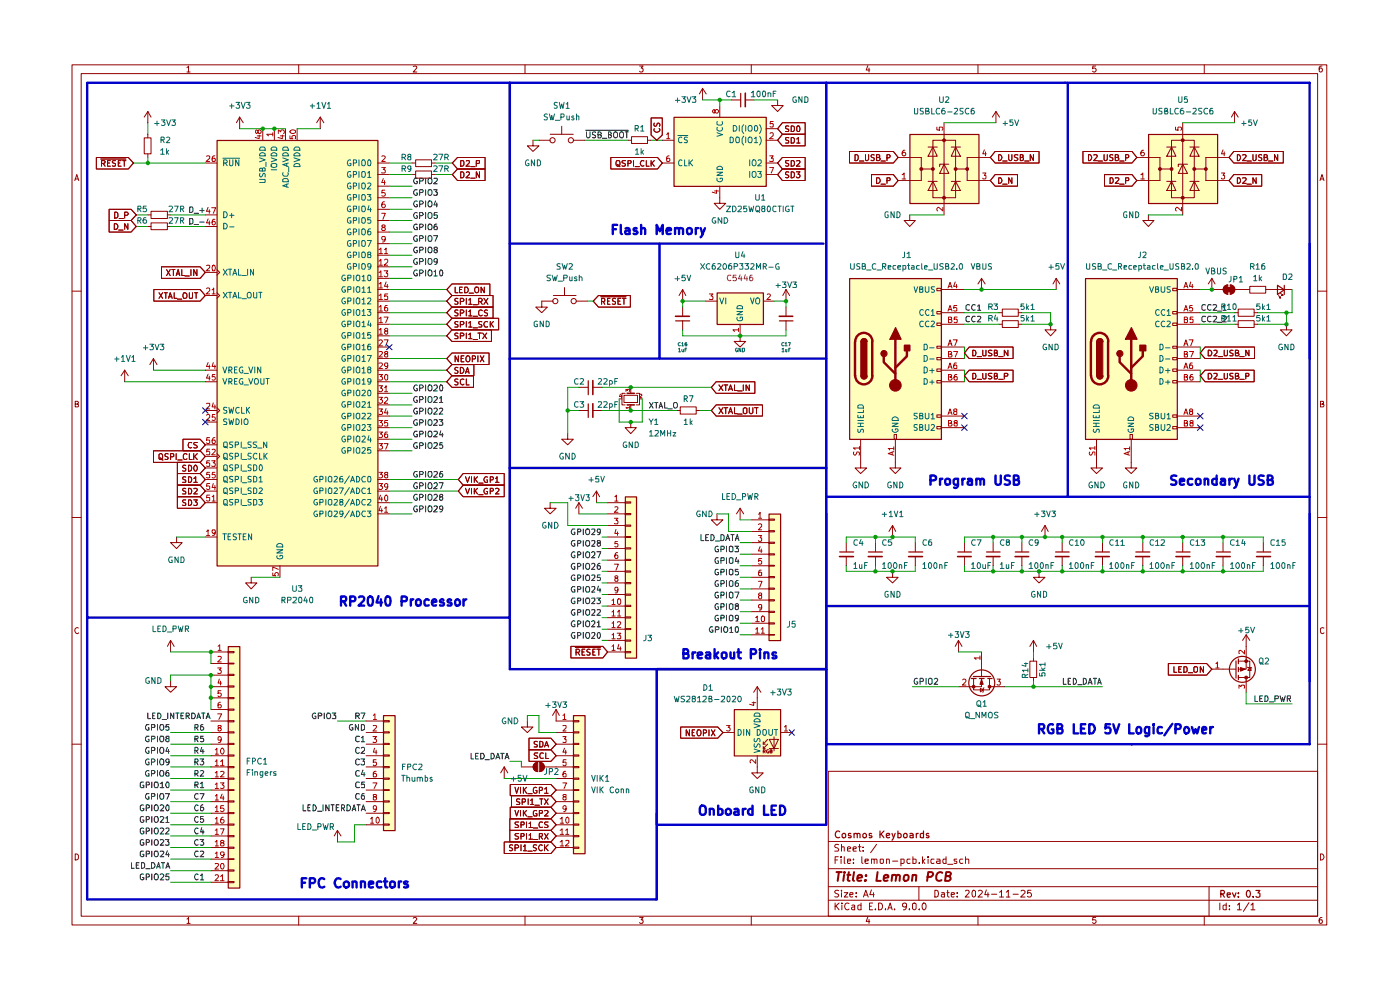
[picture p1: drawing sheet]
<svg xmlns="http://www.w3.org/2000/svg" width="297mm" height="210mm" viewBox="0 0 297 210" stroke-linecap="round" stroke-linejoin="round" font-family="sans-serif">
<g fill="none" stroke="#910000" stroke-width=".21">
<path d="M15.3 13.8h266.2v182.4h-266.2zM17.2 15.6h262.3v178.7h-262.3zM39.7 14.3l.3-.3v1.3M39.7 15.3h.6M63.4 13.8v1.8M87.7 14.1l.5-.1 .2 .3-.7 1h.7M111.4 13.8v1.8M135.7 14h.7l-.4 .4 .4 .3-.1 .5-.5 .1-.1-.2M159.4 13.8v1.8M184.1 13.9l-.3 1h.7M184.4 14.4v.9M207.5 13.8v1.8"/>
<path d="M232.4 14h-.5l-.1 .6 .5-.2 .2 .3v.3l-.2 .3-.5-.2M255.5 13.8v1.8M280.5 14l-.6 .3v.8l.2 .2 .4-.1v-.7l-.4-.1-.2 .3M15.9 38.3l.4-1.3 .4 1.3M16 38h.5M280 38.3l.5-1.3 .4 1.3M280.2 38h.6M15.3 61.8h1.9M279.5 61.8h2M16 85.7h.4l.2-.2-.1-.4h-.5v1.2h.5l.1-.5-.2-.1M280.1 85.7l.6-.1v-.5h-.6v1.2l.7-.1 .1-.3-.4-.2M15.3 109.8h1.9"/>
<path d="M279.5 109.8h2M16.6 133.2a.58 .58 0 0 0-.7 .6 .58 .58 0 0 0 .7 .5v-.1M280.9 133.2h-.1a.46 .46 0 0 0-.7 .2v.7l.2 .2 .3 .1 .3-.2M15.3 157.9h1.9M279.5 157.9h2M175.7 163.6h103.8v30.7h-103.8zM175.7 178.5h103.8M177.9 179.2l-.6-.1-.1 .2v.4l.5 .2 .2 .4-.1 .2h-.7M178.5 179.8l.3-.2 .3 .1v.8M178.5 179.1v1.4M182.1 179.6h.6M182.3 179.1v1.3l.1 .1h.3"/>
<path d="M183.1 179.7v.1M186 179.1l-1.3 1.8M16 181.1a.52 .52 0 0 1 .6 .4v.6a.52 .52 0 0 1-.6 .3zM39.7 194.9l.3-.3v1.3M39.7 195.9h.6M63.4 194.3v1.9M87.7 194.8l.5-.2 .2 .3-.7 1h.7M111.4 194.3v1.9M135.7 194.6h.7l-.4 .5h.3v.7l-.5 .1-.1-.2M159.4 194.3v1.9M175.7 191h103.8M175.7 188.1h103.8"/>
<path d="M175.7 184.3h103.8M177.2 191.6v1.4M177.2 182.4h.5M177.3 192.1l.7 .9M177.8 181.7h-.6v1.5M177.9 188.9l-.6-.1-.2 .3 .2 .4 .5 .2 .1 .3-.2 .3-.6-.1M178 191.6l-.8 .7M178.4 181.7v.2M178.4 182.2v1M178.5 188.8v.2M178.5 189.4v.9M178.6 191.6h.1"/>
<path d="M178.6 192v1M179.1 189.4h.8l-.8 .9h.8M179.1 181.7v1.4l.2 .1M179.8 182.7l.7-.1-.1-.4h-.5l-.1 .2v.6l.2 .2 .4-.1M179.8 180.1l.7-.1-.1-.3-.4-.1-.2 .2 .1 .7h.5M180.1 191.6a.67 .67 0 0 0-.9 .6 .67 .67 0 0 0 .8 .7l.1-.1M180.3 189.8l.7-.1-.1-.3h-.5l-.1 .1v.6l.2 .2 .4-.1M180.7 192.1h.6v.9M181 180.1l.6-.1v-.3l-.4-.1-.2 .2 .1 .7h.5M181.1 183v.2M181.1 182.2v.2M181.3 192.3l-.6 .2-.1 .2 .3 .3 .4-.1"/>
<path d="M181.6 190.1v.2M181.6 189.4v.1M182.7 192.1l-.5-.1-.2 .1v.7l.2 .2 .5-.1M182.7 191.6v1.4M182.8 181.7v1.3l.3 .2M183.1 180.5h.1M183.2 190.3l.5-1.5 .5 1.5M183.3 189.9h.7M183.5 182.7l.7-.1v-.4h-.6l-.1 .2v.6l.3 .2 .4-.1M184.1 194.5l-.3 .9h.7M184.4 195v.9M184.4 192.2h.5"/>
<path d="M184.9 188.8l-.4 1h1M184.9 182.3l.5-.1 .1 1M184.9 182.2v1M185.1 191.6h-.7v1.4h.7M185.3 189.4v.9M185.5 182.4v-.2h.5v1M185.7 192.8v.2M186.4 191.6a.73 .73 0 0 1 .8 .7 .73 .73 0 0 1-.8 .7zM186.7 182.3h.7l-.1 .8-.3 .1-.3-.2zM187.8 192.8v.2M188.1 182.3l.5-.1 .1 1M188.1 182.2v1"/>
<path d="M188.3 193l.5-1.4 .5 1.4M188.5 192.6h.7M189.4 182.7h1.1M189.8 192.8v.2M191.1 183.1l.5 .1 .2-.2-.1-.8h-.6v1.5M192.3 192.1l-.2 .3-.5-.1-.1-.2 .1-.5h.5a.84 .84 0 0 1 .2 .8 .84 .84 0 0 1-.7 .6M192.9 192.8v.2M193.1 182.2h-.6l-.1 .3 .1 .6h.6M193.7 191.6h.3l.3 .2v.9l-.3 .3-.4-.3zM193.7 182.2l.6 .1v.7l-.2 .2-.4-.1M193.7 181.7v1.5M194.9 188.1v2.9"/>
<path d="M195 192.8v.2M195 183v.2M195.7 181.7v1.5M195.8 191.6h.2a.73 .73 0 0 1 .5 .7 .73 .73 0 0 1-.5 .7l-.4-.6zM195.8 182.7l.4 .5M196.2 182.2l-.5 .5M196.9 181.7v.2M196.9 182.2v1M198.2 182.2h-.6l-.1 .3 .1 .6h.6M198.3 188.8l.7 .2v1.1l-.3 .2h-.4zM198.7 182.2h.6l.1 1M199.4 182.6l-.7 .1v.1l.2 .4 .5-.1"/>
<path d="M199.8 189.4h.5l.1 .9M200.4 189.7h-.6l-.1 .2 .1 .4 .6-.1M200.7 182.2h-.6l-.1 .3 .1 .6h.6M200.7 181.7v1.5M200.9 189.4h.5M201 188.8v1.3l.4 .2M201 183.3h1.1M201.8 189.8l.7-.1-.1-.3h-.5l-.1 .1v.6l.2 .2 .4-.1M203 182.2h-.5l-.1 .2 .1 .3h.5v.4h-.6M203.1 190.1v.2M203.1 189.4v.1M204.3 182.2h-.6l-.1 .3v.4l.2 .3 .5-.1"/>
<path d="M204.8 189l.2-.2h.4l.2 .5-.8 1h.8M204.8 182.3l.6-.1 .1 1M204.8 181.7v1.5M206.3 189l.3-.2 .4 .3v.9l-.4 .3a.82 .82 0 0 1-.3-1.3zM207.5 194.3v1.9M207.6 189l.1-.2h.4l.3 .5-.9 1h.9M209.2 188.8l-.3 1h.9M209.6 189.4v.9M210.3 189.7h1.1M212 189.3l.5-.5v1.5M212 190.3h.9M213.5 189.3l.4-.5v1.5"/>
<path d="M213.5 190.3h.7M214.9 189.7h1.1M216.6 189l.2-.2h.3l.4 .5-1 1h1M218.7 188.8h-.6l-.1 .7 .6-.1 .2 .3v.3l-.2 .3-.6-.2M232.4 194.6h-.5l-.1 .6 .6-.1 .1 .5-.2 .3-.5-.2M255.5 194.3v1.9M256.5 188.1v6.2M258.8 191.6v1.4M260.1 192.1l-.4-.1-.2 .1v.7l.2 .2 .4-.1M260.1 191.6v1.4M260.8 192.8v.2M260.8 192.1v.1"/>
<path d="M262.5 192l.4-.4v1.4M262.5 193h.8M265 191.5l-1.2 1.8M265.4 192l.4-.4v1.4M265.4 193h.8M280.1 181.1a.65 .65 0 0 1 .8 .7 .65 .65 0 0 1-.8 .6zM280.5 194.6h-.3l-.3 .3v.9a.43 .43 0 0 0 .6-.1 .43 .43 0 0 0 0-.6h-.6v.3"/>
</g>
<g fill="none" stroke="#910000" stroke-width=".25">
<path d="M178.1 176.4h-.1a.5 .5 0 0 0-.7 .2 .67 .67 0 0 0 0 .9 .67 .67 0 0 0 .8 .1M178.6 177l.3-.2 .4 .1v.7h-.6zM180.5 176.9h-.5v.3l.5 .1 .1 .2-.2 .2-.4-.1M181.2 176.9l.2-.1 .5 .1v.8M181.2 176.8v.9M181.9 176.9l.1-.1 .5 .1v.8M183 177l.3-.2h.3l.2 .2-.1 .6h-.6zM184.9 176.9h-.5v.3l.5 .1 .1 .2-.3 .2-.3-.1M186.7 176.3v1.4M186.9 176.9l.6 .8M187.5 176.3l-.8 .8M188 177.3l.7-.2v-.2l-.2-.1-.5 .1v.6l.3 .2 .4-.1"/>
<path d="M189.2 176.8l.4 .9M189.9 176.8a2.02 2.02 0 0 1-.7 1.4M190.5 176.9l.4-.1 .3 .2-.1 .6h-.6M190.5 176.3v1.4M191.7 177l.2-.2 .5 .1v.7h-.6zM193 176.9l.5-.1 .2 .1v.8M193.7 177.1l-.7 .2v.3h.7M194.4 176.8v.9M194.8 176.8l-.4 .2M195.9 176.9l-.4-.1-.3 .1v.7h.7M195.9 176.3v1.4M197 176.9l-.3-.1-.2 .2 .2 .3h.3l.1 .2-.2 .2-.4-.1"/>
<path d="M259 189.6h.7v-.6l-.7-.1v1.4M259.3 189.6l.5 .7M260.3 189.8l.7-.1-.1-.3h-.5l-.1 .2 .1 .6h.5M261.4 189.4l.5 .9 .3-.9M262.7 190.2v.1M262.7 189.4v.2M264.6 189l.1-.1a.76 .76 0 0 1 .6 .7 .76 .76 0 0 1-.6 .7 1.01 1.01 0 0 1-.1-1.3zM265.8 190.2v.1M266.4 188.9h.9l-.4 .5 .4 .2v.6l-.3 .1h-.4l-.2-.1"/>
</g>
<g fill="none" stroke="#910000" stroke-width=".42">
<path d="M177.5 185h1.1M178 185l-.3 1.9M179.1 185.6l-.2 1.3M179.1 185v.2M179.7 185.6h.7M180.1 185l-.3 1.6 .4 .3M181.2 185l-.3 1.6 .3 .3M181.9 186.3l1-.2-.1-.4a.6 .6 0 0 0-.9 .1v1h.8M183.6 186.7l.1 .1h-.2l.1-.1v.2M183.7 185.7v.1M186.2 185l-.3 1.9h1M187.5 186.3l1-.2-.1-.4a.6 .6 0 0 0-.9 .1v1h.8"/>
<path d="M189.3 185.8l.3-.2 .5 .1-.1 1.2M189.3 185.6l-.2 1.3M190.2 185.8l.2-.2 .4 .1v1.2M191.8 185.8l.4-.2a.46 .46 0 0 1 .6 .4l-.2 .7-.6 .2-.3-.4zM193.6 185.8l.3-.2 .5 .1-.1 1.2M193.6 185.6l-.1 1.3M196.8 186h.7l.4-.4v-.4l-.3-.2h-.7l-.2 1.9M199.9 185.2l-.1-.1a.77 .77 0 0 0-.9 .1l-.3 .6 .1 .8a.7 .7 0 0 0 1 .1M200.7 185.8h.8l.3-.5-.1-.1-.3-.2h-.7l-.2 1.9h.7l.5-.4-.1-.4-.4-.3"/>
</g>
<g fill="#ffb">
<path d="M155.7 150.5h9.9v9.8h-9.9z"/>
<path d="M230.2 59h19.5v34.2h-19.5z"/>
<path d="M243.6 28.5h14.7v14.6h-14.7z"/>
<path d="M180.2 59h19.5v34.2h-19.5z"/>
<path d="M193 28.5h14.6v14.6h-14.6z"/>
<path d="M46 29.8h34.1v90.2h-34.1z"/>
<path d="M163.1 109h2.5v26.8h-2.5z"/>
<path d="M143 24.8h19.5v14.7h-19.5z"/>
<path d="M152.1 62.1h9.8v6.7h-9.8z"/>
<path d="M132.6 105.4h2.4v34.2h-2.4z"/>
<path d="M81.3 151.8h2.5v24.3h-2.5z"/>
<path d="M121.6 151.8h2.5v29.3h-2.5z"/>
<path d="M48.4 137.1h2.4v51.2h-2.4z"/>
</g>
<g fill="none" stroke="#910000" stroke-width=".21">
<path d="M248.8 61.2h.9v.5h-.9zM248.8 66.1h.9v.5h-.9zM248.8 68.5h.9v.5h-.9zM248.8 73.4h.9v.5h-.9zM248.8 75.8h.9v.5h-.9zM248.8 78.3h.9v.5h-.9zM255.6 78.5h10.5v2.5h-10.5l-1-1.3zM255.6 73.6h10.5v2.5h-10.5l-1-1.2zM256.3 79.2h.5a.66 .66 0 0 1 .2 .8 .66 .66 0 0 1-.7 .4zM256.3 74.3a.66 .66 0 0 1 .7 .4 .66 .66 0 0 1-.2 .8h-.5zM257.5 79.3h.7v.4l-.7 .7h.7M257.5 74.4h.7v.4l-.7 .7h.7"/>
<path d="M258.4 75.6h1M259.7 79.2v1.1l.2 .1 .4-.1 .1-.2v-.9M259.7 74.3l.1 1.2h.4l.2-.2v-1M261.6 79.2h-.6l-.1 .2 .1 .3 .6 .3v.3h-.7M261.6 74.4l-.5-.1-.2 .2 .1 .3 .6 .3v.3l-.7 .1M262.1 79.8l.6-.1v-.5h-.6v1.2l.7-.1v-.3l-.3-.2M262.1 74.9l.6-.1v-.4l-.6-.1v1.2h.6l.1-.4-.3-.2M263 75.6h.9M264.3 79.8h.6v-.6h-.6v1.2M265 74.3v1.2l-.7-1.2v1.2M182.6 98.1v1.2h1.2l-1.2 1.2-1.2-1.2h1.2M189.9 98.1v1.2h1.2l-1.2 1.2-1.1-1.2h1.1"/>
<path d="M232.6 98.1v1.2h1.3l-1.3 1.2-1.2-1.2h1.2M239.7 92.2h.5v1h-.5zM240 98.1v1.2h1.2l-1.2 1.2-1.3-1.2h1.3M248.8 80.7h.9v.5h-.9zM248.8 88h.9v.5h-.9zM248.8 90.5h.9v.5h-.9zM258.4 80.5h1M263 80.5h.9M153.4 155.4h2.3M160.6 145.7l-.7 1.1M160.6 145.7l.8 1.1M160.6 145.7v4.8"/>
<path d="M161.9 159.4h.4v-.3l-.4-.1v.7M161.9 157.9h.4M161.9 158.8h.4M162.1 159.4l.2 .3M162.8 156.8l-.9 1.1v-.6M162.8 157.9l-.9 .9v-.4M163 159h-.2l-.2 .3 .2 .4h.3v-.2h-.2M163.2 156.8h1.9l-.9 2zM163.2 158.8h1.9M163.4 159.4l.4-.1-.1-.3h-.3v.7h.4v-.3h-.2M164.2 156.3v3M165.6 155.4h2.4"/>
<path d="M160.6 160.3v3.7h1.3l-1.3 1.1-1.1-1.1h1.1"/>
</g>
<path d="M230.3 59.1h19.5v34.1h-19.5zM155.8 150.5h9.8v9.9h-9.8z" fill="none" stroke="#910000" stroke-width=".25"/>
<path d="M154.1 153.9h.8l-.4 .4 .3 .1v.6h-.7M159.5 149h.8M159.9 148.9v.7l-.9-.2M166.4 154.2l.3-.3v1.2M166.4 155.1h.7M160.3 161.2v.7l-.8-.7-.4 .2 .1 .4" fill="none" stroke="#b90000" stroke-width=".21"/>
<g fill="none" stroke="#006665" stroke-width=".21">
<path d="M156.6 154.7a.64 .64 0 0 1 .7 .7 .64 .64 0 0 1-.7 .6zM157.8 154.7v1.3M159 154.7v1.3l-.6-1.3v1.3M160 153.5l1.2 .5-1.2 .4M160 158.9l1.2 .4-1.2 .3M160.1 152.7a.66 .66 0 0 1 .7-.2 .66 .66 0 0 1 .4 .6h-1.2zM160.1 157.8l-.1 .5 .2 .2 .3-.1 .4-.6 .3 .2v.5M160.1 156.7l-.1 .4 .2 .2h.3l.2-.6h.4l.1 .2v.4M160.1 151.3h1l.1 .6h-1.2zM160.6 154.7a.64 .64 0 0 1 .7 .7 .64 .64 0 0 1-.7 .6zM161.8 154.9l.5-.2a.86 .86 0 0 1 0 1.3h-.2l-.3-.3zM163.1 154.7v1l.3 .3h.2l.3-.3v-1"/>
<path d="M164.2 154.7h.8M164.6 154.7v1.3"/>
</g>
<path d="M231.4 72.4v7.3" fill="none" stroke="#910000" stroke-width=".51"/>
<path d="M232.6 72.4h1.3v7.3h-1.3z" fill="#910000"/>
<path d="M232.7 72.5h1.2v7.2h-1.2zM232.7 72.5a.64 .64 0 0 1 .6-.7 .64 .64 0 0 1 .7 .7" fill="none" stroke="#910000" stroke-width=".25"/>
<path d="M232.9 72a.63 .63 0 0 1 .7-.1 .63 .63 0 0 1 .4 .6h-1.3z" fill="#910000"/>
<path d="M232.7 72.5a.64 .64 0 0 1 .6-.7 .64 .64 0 0 1 .7 .7M232.7 79.8a.64 .64 0 0 0 .6 .6 .64 .64 0 0 0 .7-.6" fill="none" stroke="#910000" stroke-width=".25"/>
<path d="M231.5 72.4a1.82 1.82 0 0 1 1.8-1.8 1.82 1.82 0 0 1 1.8 1.8M231.5 79.7a1.82 1.82 0 0 0 1.8 1.8 1.82 1.82 0 0 0 1.8-1.8" fill="none" stroke="#910000" stroke-width=".51"/>
<path d="M232.7 79.8h1.3a.64 .64 0 0 1-.7 .6 .64 .64 0 0 1-.6-.6z" fill="#910000"/>
<path d="M232.7 79.8a.64 .64 0 0 0 .6 .6 .64 .64 0 0 0 .7-.6" fill="none" stroke="#910000" stroke-width=".25"/>
<path d="M235.1 72.4v7.3" fill="none" stroke="#910000" stroke-width=".51"/>
<circle cx="237.5" cy="75" r=".64" fill="#910000"/>
<circle cx="237.6" cy="75" r=".64" fill="none" stroke="#910000" stroke-width=".25"/>
<path d="M240 69.5l1.2 2.5h-2.4z" fill="#910000"/>
<path d="M240 69.5l1.2 2.5h-2.4z" fill="none" stroke="#910000" stroke-width=".25"/>
<path d="M237.5 75.6v1.2l2.5 2.5M240 71.9v9.8M242.4 74.4v1.2l-2.4 2.4" fill="none" stroke="#910000" stroke-width=".51"/>
<circle cx="240" cy="81.7" r="1.23" fill="#910000"/>
<circle cx="240" cy="81.7" r="1.23" fill="none" stroke="#910000" stroke-width=".21"/>
<path d="M241.8 73.2h1.2v1.2h-1.2z" fill="#910000"/>
<path d="M241.8 73.2h1.3v1.2h-1.3z" fill="none" stroke="#910000" stroke-width=".25"/>
<g fill="none" stroke="#910000" stroke-width=".21">
<path d="M257.1 59l-.8 1.2M257.1 59l.7 1.2M257.1 59v2.4M249.7 61.4h4.9M249.7 66.3h4.9M249.7 68.8h4.9M249.7 73.6h4.9M249.7 76.1h4.9M249.7 78.5h4.9M232.6 93.2v4.9M240 93.2v4.9M249.7 81h4.9"/>
<path d="M249.7 88.3h4.9M249.7 90.7h4.9"/>
</g>
<g fill="none" stroke="#b90000" stroke-width=".21">
<path d="M252.6 59.8l-.3 .9h.8M251.2 61.1l.4-1.2 .4 1.2M251.2 66l.4-1.2 .4 1.2M251.2 73.4l.4-1.3 .4 1.3M251.2 78.2l.4-1.2 .4 1.2M251.2 67.8h.5l.2-.4-.2-.1h-.5v1.1h.5h.2v-.5l-.2-.1M251.2 75.1h.5l.2-.2-.1-.3-.6-.1v1.2h.6l.1-.5-.2-.1M251.2 80h.5l.2-.4-.2-.1h-.5v1.1h.5h.2v-.5l-.2-.1M251.3 60.7h.5M251.3 65.7h.5M251.3 72.9h.5M251.3 77.8h.5"/>
<path d="M252.3 72.1h.8l-.5 1.3M252.3 74.5h.9l-.5 1.2M252.9 64.8h-.5l-.1 .6 .2-.2 .4 .1v.6h-.6M252.9 77h-.3l-.3 .5 .1 .7h.5a.43 .43 0 0 0 .1-.6 .43 .43 0 0 0-.6-.1l-.1 .2M252.9 60.3v.8M253 79.5h-.4l-.2 .9a.42 .42 0 0 0 .7 .2l-.1-.6a.36 .36 0 0 0-.6 .1M253.1 67.3h-.6l-.1 .5h.7v.6h-.7M231.2 95.9v.6a.57 .57 0 0 0 .7-.6l.4 .1v.6M232.3 95h-1.2l.3 .4M232.3 94.7v.7M239.3 95.9v.6M239.6 95.8l-1.1 .4 1.1 .4"/>
<path d="M239.6 95.1h-1.1l.3 .4M239.6 94.8v.7M251.2 87.9l.4-1.2 .4 1.2M251.2 89.8h.5l.2-.3-.1-.2-.6-.1v1.2h.6l.1-.5-.2-.1M251.3 87.6h.5M252.6 87.2h-.2l-.1-.2a.34 .34 0 0 1 .4-.3 .34 .34 0 0 1 .3 .4l-.1 .1-.5 .1v.6h.5l.1-.1v-.3l-.2-.3M252.7 89.7l-.3-.3a.42 .42 0 0 1 .7-.1v.3l-.6 .2v.6l.6-.1v-.5l-.2-.1"/>
</g>
<g fill="none" stroke="#006665" stroke-width=".21">
<path d="M243.9 60.8l.4 1.2 .4-1.2M245.1 61.3h.6v-.4l-.6-.1v1.2l.6-.1 .1-.3-.2-.3M245.9 65.8l-.2-.1a.6 .6 0 0 0-.6 .6 .6 .6 0 0 0 .7 .5h.1M245.9 68.2l-.2-.1a.67 .67 0 0 0-.6 .5 .67 .67 0 0 0 .3 .7l.5-.1M246.1 73h.4a.66 .66 0 0 1 .2 .8 .66 .66 0 0 1-.6 .4zM246.1 75.4a.64 .64 0 0 1 .7 .6 .64 .64 0 0 1-.7 .7zM246.1 77.8a.64 .64 0 0 1 .7 .7 .64 .64 0 0 1-.7 .6zM246.3 60.8v1l.3 .2 .4-.1 .1-.1v-1M247.1 65.8l-.3-.1a.65 .65 0 0 0-.5 .6 .65 .65 0 0 0 .5 .6l.3-.1M247.1 68.2a.61 .61 0 0 0-.8 .3 .61 .61 0 0 0 .3 .8l.5-.1M247.3 73.8h.9M247.3 76.2h.9"/>
<path d="M247.3 78.6h.9M247.6 66l.3-.3v1.2M247.6 68.2l.4-.1 .3 .3-.8 .9h.8M247.6 66.9h.7M247.8 78.2v.9M248.3 60.8l-.7 .1v.3l.7 .5-.3 .3-.4-.1M231.9 88.1v.5h1.3v-.5M231.9 90.5h1.3M231.9 89.8h1.3M231.9 89.2h1.3M232 91.1l-.1 .4 .3 .2 .3-.1 .2-.5h.4v.6M232 86.1l.3-.2h.6l.3 .3v.4h-1.3z"/>
<path d="M232.5 88.3v.3M232.5 89.8v.7M233.2 87v.5h-1.3M239.3 89.8h1.2l-1.2 .7h1.2M239.4 91.1a.59 .59 0 0 0 .3 .7 .59 .59 0 0 0 .8-.3l-.1-.5h-.4v.2M239.4 88.7a.72 .72 0 0 1 1.1 0v.5h-1.2zM244.6 87.7h-.6l-.1 .1 .1 .4 .6 .1v.5h-.7M244.6 90.1l-.5-.1-.2 .3 .1 .3 .6 .2v.3l-.2 .2-.5-.1M245.1 88.2h.6v-.4l-.6-.1v1.2l.6-.1 .1-.4-.2-.2M245.1 90.6l.6-.1v-.3l-.1-.2h-.5v1.3l.6-.1 .1-.3-.2-.3M246.1 80.3a.66 .66 0 0 1 .6 .4 .66 .66 0 0 1-.2 .8h-.4zM246.3 87.7v.9l.3 .3h.2l.3-.3v-.9"/>
<path d="M246.3 90v1.1l.3 .2h.2l.3-.2v-1.1M247.3 81.1h.9M247.6 88l.3-.3v1.2M247.6 90.2l.4-.2 .3 .4-.8 .9h.8M247.6 88.9h.7M247.8 80.6v.9"/>
</g>
<path d="M255.7 67.2l-.6-.1-.1 .2v.7a.52 .52 0 0 0 .7 .2M255.7 64.7l-.6-.1-.1 .3v.7a.52 .52 0 0 0 .7 .1M256.9 67.2l-.5-.1a.61 .61 0 0 0-.3 .8 .61 .61 0 0 0 .8 .3M256.9 64.7l-.5-.1a.61 .61 0 0 0-.3 .8 .61 .61 0 0 0 .8 .3M257.3 67.2l.6-.1 .2 .2-.1 .3-.7 .7h.8M257.3 64.7l.6-.1 .2 .2-.1 .3-.7 .7h.8M258.3 68.4h.9M258.3 66h.9M259.5 67.2l.5-.1 .1 .5-.7 .7h.7M259.5 65l.3-.4v1.2M259.5 65.8h.6" fill="none" stroke="#0f0f0f" stroke-width=".21"/>
<path d="M260.2 61h1v.9h-1z" fill="#910000"/>
<path d="M260.2 61h1v.9h-1zM260.5 60.4a.97 .97 0 0 0-1 1 .97 .97 0 0 0 1 1M260.5 60.5v1.9" fill="none" stroke="#910000" stroke-width=".21"/>
<path d="M259.8 60.7l.7-.3v2a.97 .97 0 0 1-.9-.6 .97 .97 0 0 1 .2-1.1z" fill="#910000"/>
<path d="M260.5 60.4a.97 .97 0 0 0-1 1 .97 .97 0 0 0 1 1M261 60.4a.97 .97 0 0 1 1 1 .97 .97 0 0 1-1 1" fill="none" stroke="#910000" stroke-width=".21"/>
<path d="M261 60.4a.97 .97 0 0 1 1 1 .97 .97 0 0 1-1 1z" fill="#910000"/>
<g fill="none" stroke="#910000" stroke-width=".21">
<path d="M229.7 32.1h10.5l1 1.3-1 1.2h-10.5zM230.9 32.8a.64 .64 0 0 1 .7 .6 .64 .64 0 0 1-.7 .7zM232 32.9l.5-.1 .3 .3-.8 1h.8M233 34.2h.9M234.2 32.8v1.1l.2 .2h.2l.3-.3v-1M234.3 37h5.9l1 1.3-1 1.2h-5.9zM235.5 37.7h.4a.66 .66 0 0 1 .2 .8 .66 .66 0 0 1-.6 .4zM236.1 32.9l-.4-.1-.3 .3 .1 .2 .6 .3v.3l-.2 .2-.5-.1M236.6 33.4l.6-.1v-.4l-.6-.1v1.3h.5l.3-.5-.4-.2M236.6 37.8l.6-.1 .2 .2-.1 .3-.7 .7h.8M237.5 39.1h1M237.5 34.2h1"/>
<path d="M238.8 33.5l.6-.1v-.5l-.6-.1v1.3M238.8 38.3h.6v-.6h-.6v1.2M243.6 33.4h2.5M261.7 37h6v2.5h-6l-1-1.2zM261.7 32.1h10.5v2.5h-10.5l-1-1.2zM261.9 23.7l-.7 1.1M261.9 23.7l.8 1.1M261.9 23.7v2.3M262.5 37.7h.4a.66 .66 0 0 1 .3 .8 .66 .66 0 0 1-.7 .4zM262.5 32.8a.64 .64 0 0 1 .7 .6 .64 .64 0 0 1-.7 .7zM263.6 37.8l.6-.1 .2 .2-.1 .3-.7 .7h.8M263.6 32.9l.5-.1 .3 .3-.8 1h.8"/>
<path d="M264.5 39.1h1M264.5 34.2h1M265.8 32.8v1.1l.2 .2 .4-.1 .1-.2v-1M266.5 37.7v1.2l-.7-1.2v1.2M267.7 32.9l-.5-.1-.2 .3 .1 .2 .6 .3v.3l-.2 .2-.5-.1M268.2 33.4l.6-.1v-.4l-.6-.1v1.3h.5l.2-.5-.3-.2M269.1 34.2h.9M271.1 32.8v1.3l-.7-1.3v1.3M257.1 61.4h2.4M261 60.5v1.9M261 60.4a.97 .97 0 0 1 1 1 .97 .97 0 0 1-1 1M261.9 61.4h3.2"/>
<path d="M261.9 68.8h.8M261.9 66.3h.8M262.7 68h3.4v1.5h-3.4zM262.7 65.6h3.4v1.5h-3.4zM265.1 60.7h3.4v1.5h-3.4zM266.1 68.8h.7M266.1 66.3h.7M268.5 61.4h5.6M271.2 62.7l.4 .5h-.1h.1v-.3M271.6 62.2l.6 .5h-.3h.3v-.3M272.9 68.8v1.2h1.2l-1.2 1.2-1.3-1.2h1.3"/>
</g>
<path d="M243.7 28.5h14.6v14.7h-14.6zM271 60.5l1.5 1-1.5 1zM272.5 60.5v2" fill="none" stroke="#910000" stroke-width=".25"/>
<path d="M245.9 35.6h.4v.5h-.4z" fill="#910000"/>
<path d="M245.9 35.6h.4v.5h-.4zM246.1 35.8v2.5h-2.5M248.5 29.8h4.9v12.1h-4.9zM248.5 31.2l1 1.9h-2zM248.5 38.5l1 1.9h-2z" fill="none" stroke="#910000" stroke-width=".21"/>
<path d="M248.3 35.6h.4v.5h-.4z" fill="#910000"/>
<path d="M246.1 33.4v2.4h2.4M247.5 31.2h2M247.5 38.5h2M248.3 35.6h.4v.5h-.4zM250.9 34.8l1 2h-1.9z" fill="none" stroke="#910000" stroke-width=".21"/>
<path d="M250.7 29.5h.4v.5h-.4z" fill="#910000"/>
<path d="M250.7 29.5h.4v.5h-.4zM250.9 28.5v13.4" fill="none" stroke="#910000" stroke-width=".21"/>
<path d="M250.7 41.7h.4v.5h-.4z" fill="#910000"/>
<path d="M251.9 34.8h-1.9v.5M252.4 31.2h2M252.4 38.5h2M255.8 33.4v2.4h-2.4M250.7 41.7h.4v.5h-.4zM250.9 41.9v1.2" fill="none" stroke="#910000" stroke-width=".21"/>
<path d="M253.2 35.6h.4v.5h-.4z" fill="#910000"/>
<path d="M253.2 35.6h.4v.5h-.4zM253.4 31.2l1 1.9h-2zM253.4 38.5l1 1.9h-2zM255.8 33.4h2.5M255.8 35.8v2.5" fill="none" stroke="#910000" stroke-width=".21"/>
<path d="M255.6 35.6h.4v.5h-.4z" fill="#910000"/>
<g fill="none" stroke="#910000" stroke-width=".21">
<path d="M180.2 32.1h9.3l1 1.3-1 1.2h-9.3zM181.4 32.8l.5 .1 .2 .2v.6l-.4 .4h-.3zM182.3 34.2h1M183.6 32.8v1.1l.2 .2h.2l.3-.3v-1M184.9 37h4.6l1 1.3-1 1.2h-4.6zM185.5 32.9l-.5-.1-.2 .3 .1 .2 .6 .3v.3l-.2 .2-.5-.1M186 33.4l.6-.1v-.4l-.6-.1v1.3h.5l.2-.5-.3-.2M186 37.7h.5a.66 .66 0 0 1 .2 .8 .66 .66 0 0 1-.7 .4zM186.9 34.2h.9M186.9 39.1h.9M188.2 33.5l.6-.1v-.5l-.6-.1v1.3M188.2 38.3h.6v-.6h-.6v1.2"/>
<path d="M211.1 32.1h9.3v2.5h-9.3l-1-1.2zM211.1 37h4.8v2.5h-4.8l-1-1.2zM211.3 23.7l-.8 1.1M211.3 23.7l.7 1.1M211.3 23.7v2.3M211.9 32.8a.64 .64 0 0 1 .7 .6 .64 .64 0 0 1-.7 .7zM211.9 37.7h.4a.66 .66 0 0 1 .2 .8 .66 .66 0 0 1-.6 .4zM212.7 34.2h.9M212.7 39.1h.9M214 32.8v1l.2 .3 .5-.3v-1M214.7 37.7v1.2l-.7-1.2v1.2M215.9 32.9h-.6v.4l.5 .2 .1 .3-.2 .3-.5-.1"/>
<path d="M216.4 33.4l.6-.1v-.4l-.6-.1v1.3l.6-.1 .1-.4-.2-.2M217.4 34.2h.9M219.2 32.8v1.3l-.6-1.3v1.3M241.2 38.3h2.4M241.2 33.4h2.4M250.9 26v2.5M255.6 35.6h.4v.5h-.4zM255.8 38.3h4.9M258.3 33.4h2.4M243.6 45.6v1.2h1.2l-1.2 1.2-1.2-1.2h1.2M250.9 43.1v2.5M198.7 61.2h1v.5h-1z"/>
<path d="M198.7 66.1h1v.5h-1zM198.7 68.5h1v.5h-1zM198.7 73.4h1v.5h-1zM198.7 75.8h1v.5h-1zM198.7 78.3h1v.5h-1zM189.7 92.2h.5v1h-.5zM198.7 80.7h1v.5h-1zM198.7 88h1v.5h-1zM198.7 90.5h1v.5h-1z"/>
</g>
<path d="M242 37l.4-.3v1.3M242 38h.8M242.6 31.9a.55 .55 0 0 0-.6 .5l.1 .6a.42 .42 0 0 0 .6-.1 .42 .42 0 0 0 0-.5l-.4-.1-.3 .2M249.4 27v.6h.6l-.1-.6h.6l.1 .1v.4l-.1 .1M259.1 36.7h.7l-.3 .5 .3 .1v.5l-.2 .2h-.3l-.2-.2M259.5 31.8l-.4 .8h.8M259.7 32.2v.9M250.6 44v.7l-.9-.7-.3 .2v.4l.1 .1" fill="none" stroke="#b90000" stroke-width=".21"/>
<path d="M180.2 59.1h19.5v34.1h-19.5z" fill="none" stroke="#910000" stroke-width=".25"/>
<path d="M181.4 72.4v7.3" fill="none" stroke="#910000" stroke-width=".51"/>
<path d="M182.6 72.4h1.2v7.3h-1.2z" fill="#910000"/>
<path d="M182.6 72.5h1.3v7.2h-1.3zM182.7 72.5a.64 .64 0 0 1 .6-.7 .64 .64 0 0 1 .6 .7" fill="none" stroke="#910000" stroke-width=".25"/>
<path d="M182.8 72a.63 .63 0 0 1 .7-.1 .63 .63 0 0 1 .4 .6h-1.2z" fill="#910000"/>
<path d="M182.7 72.5a.64 .64 0 0 1 .6-.7 .64 .64 0 0 1 .6 .7M182.7 79.8a.64 .64 0 0 0 .6 .6 .64 .64 0 0 0 .6-.6" fill="none" stroke="#910000" stroke-width=".25"/>
<path d="M181.4 72.4a1.82 1.82 0 0 1 1.9-1.8 1.82 1.82 0 0 1 1.8 1.8M181.4 79.7a1.82 1.82 0 0 0 1.9 1.8 1.82 1.82 0 0 0 1.8-1.8" fill="none" stroke="#910000" stroke-width=".51"/>
<path d="M182.7 79.8h1.2a.64 .64 0 0 1-.6 .6 .64 .64 0 0 1-.6-.6z" fill="#910000"/>
<path d="M182.7 79.8a.64 .64 0 0 0 .6 .6 .64 .64 0 0 0 .6-.6" fill="none" stroke="#910000" stroke-width=".25"/>
<path d="M185 72.4v7.3" fill="none" stroke="#910000" stroke-width=".51"/>
<circle cx="187.5" cy="75" r=".64" fill="#910000"/>
<circle cx="187.5" cy="75" r=".64" fill="none" stroke="#910000" stroke-width=".25"/>
<path d="M190 69.5l1.2 2.5h-2.4z" fill="#910000"/>
<path d="M190 69.5l1.2 2.5h-2.4z" fill="none" stroke="#910000" stroke-width=".25"/>
<path d="M187.5 75.6v1.2l2.4 2.5M189.9 71.9v9.8M192.4 74.4v1.2l-2.5 2.4" fill="none" stroke="#910000" stroke-width=".51"/>
<circle cx="189.9" cy="81.7" r="1.23" fill="#910000"/>
<circle cx="189.9" cy="81.7" r="1.23" fill="none" stroke="#910000" stroke-width=".21"/>
<path d="M191.8 73.2h1.2v1.2h-1.2z" fill="#910000"/>
<path d="M193 28.5h14.7v14.7h-14.7zM191.8 73.2h1.2v1.2h-1.2z" fill="none" stroke="#910000" stroke-width=".25"/>
<g fill="none" stroke="#910000" stroke-width=".21">
<path d="M193 33.4h2.4M208.2 59l-.7 1.2M208.2 59l.8 1.2M208.2 59v2.4M224.1 59l-.7 1.2M224.1 59l.7 1.2M224.1 59v2.4M199.7 61.4h4.9M199.7 66.3h4.9M199.7 68.8h4.9M199.7 73.6h4.9M199.7 76.1h4.9"/>
<path d="M199.7 78.5h4.9M211.9 66.3h.7M211.9 68.8h.7M212.6 68h3.4v1.5h-3.4zM212.6 65.6h3.4v1.5h-3.4zM216 66.3h.8M216 68.8h.8M222.9 68.8v1.2h1.2l-1.2 1.2-1.2-1.2h1.2M182.6 93.2v4.9M189.9 93.2v4.9M199.7 81h4.9M199.7 88.3h4.9"/>
<path d="M199.7 90.7h4.9"/>
</g>
<g fill="none" stroke="#b90000" stroke-width=".21">
<path d="M202.6 59.8l-.3 .9h.8M201.1 61.1l.4-1.2 .5 1.2M201.1 66l.4-1.2 .5 1.2M201.1 73.4l.4-1.3 .5 1.3M201.1 78.2l.4-1.2 .5 1.2M201.2 67.8h.6v-.5h-.6v1.1h.5l.3-.4-.4-.2M201.2 75.1h.6v-.5l-.6-.1v1.2h.6l.2-.3-.4-.3M201.2 80h.6v-.5h-.6v1.1h.5l.3-.4-.4-.2M201.3 60.7h.6M201.3 65.7h.6M201.3 72.9h.6M201.3 77.8h.6"/>
<path d="M202.2 72.1h.9l-.5 1.3M202.3 74.5h.9l-.6 1.2M202.9 77l-.4 .1-.2 .8 .1 .3 .6-.1v-.5l-.2-.2-.4 .1-.1 .2M202.9 60.3v.8M203 64.8h-.6l-.1 .6 .2-.2h.3l.2 .2v.5h-.7M203 79.5h-.4l-.2 .9 .2 .2h.5v-.6l-.5-.1-.2 .2M203.1 67.3h-.6l-.1 .5h.7v.6h-.7M181.1 95.9v.4l.2 .3 .3-.1 .2-.6h.4l.1 .1-.1 .6M182.3 95h-1.2l.3 .4M182.3 94.7v.7M189.3 95.9v.6M189.6 95.8l-1.2 .4 1.2 .4"/>
<path d="M189.6 95.1h-1.2l.4 .4M189.6 94.8v.7M201.1 87.9l.4-1.2 .5 1.2M201.2 89.8l.6-.1v-.4l-.6-.1v1.2h.6l.2-.4-.4-.2M201.3 87.6h.6M202.6 87.2l-.3-.1 .1-.3h.6l-.1 .4-.5 .1v.6l.6-.1v-.4l-.2-.2M202.6 89.7l-.2-.3 .2-.2 .5 .1v.3a.48 .48 0 0 0-.6 .2 .48 .48 0 0 0 .1 .6l.5-.1v-.5l-.2-.1"/>
</g>
<g fill="none" stroke="#006665" stroke-width=".21">
<path d="M193.9 60.8l.4 1.2 .4-1.2M195.1 61.3h.5l.2-.3-.2-.2h-.5v1.2h.5l.2-.1v-.4l-.3-.2M195.9 65.8l-.3-.1a.6 .6 0 0 0-.5 .6 .6 .6 0 0 0 .7 .5h.1M195.9 68.2l-.3-.1a.67 .67 0 0 0-.5 .5 .67 .67 0 0 0 .3 .7l.5-.1M196 73h.5l.2 .3v.6l-.2 .2-.5 .1zM196 75.4a.52 .52 0 0 1 .7 .3v.6a.52 .52 0 0 1-.7 .4zM196 77.8a.52 .52 0 0 1 .7 .4v.6a.52 .52 0 0 1-.7 .3zM196.3 60.8v1l.2 .2 .5-.1 .1-.1v-1M197.1 65.8l-.2-.1a.64 .64 0 0 0-.6 .6 .64 .64 0 0 0 .6 .6l.2-.1M197.1 68.2a.61 .61 0 0 0-.8 .3 .61 .61 0 0 0 .2 .8l.6-.1M197.2 73.8h1M197.2 76.2h1"/>
<path d="M197.2 78.6h1M197.6 66l.3-.3v1.2M197.6 68.2l.4-.1 .2 .3-.7 .9h.7M197.6 66.9h.6M197.7 78.2v.9M198.2 60.8h-.6v.5l.6 .2v.3l-.2 .2-.4-.1M182 91.1v.5l.2 .1 .4-.2 .1-.4h.4v.6M182 88.1v.5h1.2v-.5M182 86.1l.2-.2h.7l.3 .3v.4h-1.2zM182 90.5h1.2M182 89.8h1.2M182 89.2h1.2"/>
<path d="M182.6 88.3v.3M182.6 89.8v.7M183.2 87v.5h-1.2M189.3 89.8h1.2l-1.2 .7h1.2M189.4 91.1h-.1a.64 .64 0 0 0 .6 .6 .64 .64 0 0 0 .6-.5l-.1-.2h-.5v.2M189.4 88.7a.67 .67 0 0 1 .7-.2 .67 .67 0 0 1 .4 .7h-1.2zM194.6 87.7l-.7 .1v.3l.7 .4-.3 .4-.4-.1M194.6 90.1l-.5-.1-.2 .2v.3l.7 .5-.3 .3-.4-.1M195.1 88.2h.5l.2-.4-.2-.1h-.5v1.2h.5l.2-.1v-.5l-.3-.1M195.1 90.6h.5l.2-.3-.3-.3h-.4v1.3h.5l.2-.2v-.3l-.3-.2M196 80.3a.52 .52 0 0 1 .7 .3v.6l-.2 .3h-.5zM196.3 87.7v.9l.2 .3h.3l.3-.3v-.9"/>
<path d="M196.3 90v1.1l.2 .2h.3l.3-.2v-1.1M197.2 81.1h1M197.6 88l.3-.3v1.2M197.6 90.2l.4-.2 .2 .4-.7 .9h.7M197.6 88.9h.6M197.7 80.6v.9"/>
</g>
<path d="M205.7 64.7l-.5-.1-.3 .3v.7l.5 .2 .3-.1M205.7 67.2l-.5-.1-.3 .2v.7l.5 .3 .3-.1M206.9 64.7l-.5-.1a.61 .61 0 0 0-.3 .8 .61 .61 0 0 0 .8 .3M206.9 67.2l-.5-.1a.61 .61 0 0 0-.3 .8 .61 .61 0 0 0 .8 .3M207.4 65l.3-.4v1.2M207.4 67.2l.5-.1 .2 .3-.8 .9h.8M207.4 65.8h.7" fill="none" stroke="#0f0f0f" stroke-width=".21"/>
<path d="M195.2 35.6h.5v.5h-.5z" fill="#910000"/>
<path d="M195.2 35.6h.5v.5h-.5zM195.4 35.8v2.5h-2.4M197.9 29.8h4.8v12.1h-4.8zM197.9 31.2l.9 1.9h-1.9zM197.9 38.5l.9 1.9h-1.9z" fill="none" stroke="#910000" stroke-width=".21"/>
<path d="M197.7 35.6h.4v.5h-.4z" fill="#910000"/>
<path d="M195.4 33.4v2.4h2.5M196.9 31.2h1.9M196.9 38.5h1.9M197.7 35.6h.4v.5h-.4zM200.3 34.8l1 2h-2z" fill="none" stroke="#910000" stroke-width=".21"/>
<path d="M200.1 29.5h.4v.5h-.4z" fill="#910000"/>
<path d="M200.1 29.5h.4v.5h-.4zM200.3 28.5v13.4" fill="none" stroke="#910000" stroke-width=".21"/>
<path d="M200.1 41.7h.4v.5h-.4z" fill="#910000"/>
<path d="M201.3 34.8h-2v.5M201.8 31.2h1.9M201.8 38.5h1.9M205.2 33.4v2.4h-2.5M200.1 41.7h.4v.5h-.4zM200.3 41.9v1.2" fill="none" stroke="#910000" stroke-width=".21"/>
<path d="M202.5 35.6h.4v.5h-.4z" fill="#910000"/>
<path d="M202.5 35.6h.4v.5h-.4zM202.7 31.2l1 1.9h-1.9zM202.7 38.5l1 1.9h-1.9zM205.2 33.4h2.4M205.2 35.8v2.5" fill="none" stroke="#910000" stroke-width=".21"/>
<path d="M205 35.6h.4v.5h-.4z" fill="#910000"/>
<g fill="none" stroke="#910000" stroke-width=".21">
<path d="M190.5 38.3h2.5M190.5 33.4h2.5M200.3 26v2.5M205 35.6h.4v.5h-.4zM205.2 38.3h4.9M207.6 33.4h2.5M193 45.6v1.2h1.2l-1.2 1.2-1.2-1.2h1.2M200.3 43.1v2.5M205.6 78.5h9.3v2.5h-9.3l-1-1.3zM205.6 73.6h9.3v2.5h-9.3l-1-1.2zM206.4 79.2h.4a.66 .66 0 0 1 .2 .8 .66 .66 0 0 1-.6 .4zM206.4 74.3a.66 .66 0 0 1 .6 .4 .66 .66 0 0 1-.2 .8h-.4z"/>
<path d="M207.3 75.6h.9M208.5 79.2v.9l.2 .3 .5-.1v-1.1M208.5 74.3l.1 1.2 .6-.1v-1.1M210.4 79.2h-.6l-.1 .2 .2 .4h.3l.2 .2-.1 .3h-.6M210.4 74.4h-.6v.4l.5 .2 .1 .3-.1 .2h-.6M210.9 79.8h.5l.1-.2-.1-.4h-.5v1.2l.6-.1 .1-.3-.2-.2M210.9 74.9l.6-.1v-.4l-.6-.1v1.2h.6l.1-.4-.2-.2M211.9 75.6h.9M213.1 79.8h.5l.2-.4-.2-.2h-.5v1.2M213.8 74.3v1.2l-.7-1.2v1.2M207.3 80.5h.9M211.9 80.5h.9"/>
<path d="M194.2 115.1v1.9M194.2 118.1v1.9M204.6 115.1v1.9M204.6 118.1v1.9M210.7 115.1v1.9M210.7 118.1v1.9M216.8 115.1v1.9M216.8 118.1v1.9M225.3 115.1v1.9M225.3 118.1v1.9M189.4 121.2v1.3h1.1l-1.1 1.1-1.3-1.1h1.3M203.3 135.8l-.7 1.3"/>
<path d="M203.3 135.8l.8 1.3M203.3 135.8v2.5M219.2 135.8v2.5M219.2 139.6v.6M219.2 135.8l-.7 1.3M219.2 135.8l.7 1.3M220.4 121.2v1.3h1.3l-1.3 1.1-1.2-1.1h1.2M218.5 140.2h1.4v3.5h-1.4zM219.2 143.7v.7M247.9 140.8h8.1l1.1 1.1-1.1 1.3h-8.1zM249 141.4v1.2h.6M250.1 141.9h.4"/>
<path d="M250.6 141.4h-.5v1.2h.5M251.2 141.4h.5l.1 .3v.7l-.1 .1-.5 .1zM252.1 142.7h.9M253.3 141.6l.1-.2h.5l.1 .2v.8l-.2 .2-.5-.2zM255.3 141.4v1.2l-.7-1.2v1.2M259.5 141.9h2.7M262.7 140.2h2.4v3.5h-2.4"/>
</g>
<path d="M191.4 37l.4-.3v1.3M191.4 38h.7M192 31.9a.55 .55 0 0 0-.6 .5l.1 .6a.42 .42 0 0 0 .5-.1 .42 .42 0 0 0 .1-.5l-.5-.1-.2 .2M198.7 27v.6h.6v-.6h.5l.2 .1v.4l-.2 .1M208.5 36.7h.7l-.4 .5 .4 .1v.5l-.2 .2h-.3l-.2-.2M208.8 31.8l-.3 .8h.7M209.1 32.2v.9M200 44v.7l-.9-.7-.4 .2v.4l.2 .1" fill="none" stroke="#b90000" stroke-width=".21"/>
<g fill="none" stroke="#910000" stroke-width=".25">
<path d="M192.8 117.1h2.9M203.2 117.1h2.9M209.3 117.1h2.9M215.4 117.1h2.9M223.9 117.1h2.9M262.7 139.8v1M262.2 140.2v3.6M262.7 141.6v.9M262.7 143.2v1"/>
<circle cx="263.6" cy="142" r="2.75"/>
</g>
<path d="M192.7 118.1h3M203.2 118.1h2.8M209.2 118.1h2.9M215.3 118.1h2.9M223.9 118.1h2.9" fill="none" stroke="#910000" stroke-width=".34"/>
<g fill="none" stroke="#0f0f0f" stroke-width=".21">
<path d="M194.6 144l-.1-.1a.64 .64 0 0 0-.6 .6 .64 .64 0 0 0 .5 .7l.3-.2v-.4h-.3M195.2 144.6l.7-.1v-.4l-.2-.2h-.5v1.3M196.5 143.9v1.3M197 144.1l.2-.2 .5 .2v.9l-.2 .2-.5-.2zM198.2 144.1l.5-.2 .2 .4-.7 .9h.7M225.6 143.9v1.3h.6M226.6 144.5h.3M227.1 143.9h-.5v1.3h.5M227.7 143.9a.64 .64 0 0 1 .7 .6 .64 .64 0 0 1-.7 .7zM228.6 145.2h1M229.8 143.9a.64 .64 0 0 1 .7 .6 .64 .64 0 0 1-.7 .7zM230.8 145.2l.5-1.3 .4 1.3"/>
<path d="M231 144.8h.6M231.9 143.9h.7M232.3 143.9v1.3M232.9 145.2l.3-1.3 .4 1.3M233 144.8h.5M266.2 147.6v1.2h.6M267.2 148.2h.5M267.8 147.6h-.6v1.2h.6M268.3 147.6h.5a.66 .66 0 0 1 .2 .8 .66 .66 0 0 1-.7 .4zM269.3 148.9h.9M270.5 148.2h.6l.1-.4-.1-.2h-.6v1.2M271.6 147.6l.3 1.2 .2-.9 .2 .9 .4-1.2"/>
<path d="M273.1 148.2h.6l.1-.5-.7-.1v1.2M273.4 148.2l.4 .6"/>
</g>
<path d="M263.2 141.6l1 .4-1 .4z" fill="#910000"/>
<path d="M263.2 141.6l.9 .3-.9 .5zM264.4 143.7v.7" fill="none" stroke="#910000" stroke-width=".21"/>
<path d="M264.2 143.5h.4v.4h-.4z" fill="#910000"/>
<path d="M264.2 143.5h.4v.4h-.4z" fill="none" stroke="#910000" stroke-width=".21"/>
<path d="M264.2 140h.4v.5h-.4z" fill="#910000"/>
<g fill="none" stroke="#910000" stroke-width=".21">
<path d="M179.5 115.1v1.9M179.5 118.1v1.9M185.7 115.1v1.9M185.7 118.1v1.9M189.4 111.5l-.8 1.2M189.4 111.5l.6 1.2M189.4 111.5v2.4M221.7 111.5l-.8 1.2M221.7 111.5l.7 1.2M221.7 111.5v2.4M233.9 115.1v1.9M233.9 118.1v1.9"/>
<path d="M242.4 115.1v1.9M242.4 118.1v1.9M264.4 134.7v7.2h-1.7M264.4 134.7l-.8 1.1M264.4 134.7l.7 1.1M206.5 143.9v2.4h3.4v-2.4M208.2 140.8v2.7M257.1 141.9h2.4M264.2 140h.4v.5h-.4zM264.4 144.4v2.4M264.6 141.5l.9 .1 .1 .2M265.1 141.6l.4 .6h-.8z"/>
</g>
<path d="M264 138v.7l-.8-.7h-.4l.1 .6M257.9 140.8l.4-.4v1.3M257.9 141.7h.7M262.8 146v-.7l.5 .4 .1-.4h.5v.7" fill="none" stroke="#b90000" stroke-width=".21"/>
<path d="M178.1 117.1h3M184.2 117.1h3M232.4 117.1h3M241 117.1h2.9M206.1 143.9h1M206.5 143.5h3.6M207.8 143.9h1M209.5 143.9h1" fill="none" stroke="#910000" stroke-width=".25"/>
<path d="M178.1 118.1h3M184.2 118.1h2.9M232.4 118.1h2.9M240.9 118.1h3" fill="none" stroke="#910000" stroke-width=".34"/>
<path d="M208.2 144.1l.4 1.1h-.7z" fill="#910000"/>
<path d="M208.2 144.1l.4 1.1h-.7zM209.9 145.7h.8" fill="none" stroke="#910000" stroke-width=".21"/>
<circle cx="208.3" cy="144.9" r="2.75" fill="none" stroke="#910000" stroke-width=".25"/>
<path d="M209.7 145.4h.4v.5h-.4z" fill="#910000"/>
<path d="M209.7 145.4h.4v.5h-.4z" fill="none" stroke="#910000" stroke-width=".21"/>
<path d="M206.3 145.4h.4v.5h-.4z" fill="#910000"/>
<g fill="none" stroke="#910000" stroke-width=".21">
<path d="M149 18.7l-.6 1.2M149 18.7l.8 1.2M149 18.7v2.5M20.4 33.4h6.8l1.1 1.2-1.1 1.2h-6.8zM21.4 33.7h5.3M21.5 34.7l.7-.1 .1-.4-.2-.1h-.6v1.2M21.9 34.7l.4 .6M22.8 34.6h.4M23.4 34.1h-.6v1.2h.6M24.5 34.1h-.5l-.2 .1 .2 .4 .5 .1v.5h-.7M25.1 34.6h.3M25.7 34.1h-.6v1.2h.6"/>
<path d="M26 34.1h.7M26.4 34.1v1.2M30.6 29.2h1.4v3.4h-1.4zM31.4 23.7l-.8 1.1M31.4 23.7l.6 1.1M31.4 23.7v2.3M31.4 28.5v.7M31.4 32.6v.8M43.6 34.6h2.4M50.8 24.8l-.6 1.2M50.8 24.8l.8 1.2M50.8 24.8v2.5"/>
<path d="M55.7 27.3v2.5M58.2 27.3v2.5M60.6 27.3v2.5M63 27.3v2.5M67.9 24.8l-.7 1.2M67.9 24.8l.8 1.2M67.9 24.8v2.5M80.1 37h2.5M80.1 34.6h2.5M80.1 39.5h2.5M87.4 37h.8M87.4 34.6h.8"/>
<path d="M88.2 36.3h3.4v1.5h-3.4zM88.2 33.9h3.4v1.4h-3.4zM91.6 37h.7M91.6 34.6h.7M97.1 33.4h5.8v2.4h-5.8l-1.1-1.2zM97.1 35.8h5.8v2.5h-5.8l-1.1-1.3zM97.7 34.1h.5l.2 .2v.6l-.3 .4h-.4zM97.7 36.4h.4l.3 .4v.6l-.3 .3h-.4zM98.9 34.2l.6-.1 .1 .3-.8 .9h.8M98.9 36.6l.4-.2 .3 .4-.8 .9h.8M99.9 35.3h.9M99.9 37.8h.9"/>
<path d="M101 34.7l.7-.1v-.4l-.7-.1v1.2M101.7 36.4v1.3l-.7-1.3v1.3M113.1 29.8v1.1h1.2l-1.2 1.2-1.2-1.2h1.2M114.3 29.8h2.4M116.7 28.5h4.9M119.2 26.8v1.7M121.6 29.8h2.5M129.6 33.4h9.9l1 1.2-1 1.2h-9.9zM130.8 34.1h.6a.77 .77 0 0 1-.2 1.2l-.4-.1a.87 .87 0 0 1 0-1.1zM130.9 34.9l.6 .4M132.7 34.1h-.6l-.2 .1 .2 .4 .5 .1v.5h-.7M133.2 34.7l.6-.1v-.5h-.6v1.2"/>
<path d="M133.2 29.8h.8M134 29h3.4v1.4h-3.4zM134.4 34.1v1.2M134.7 35.3h1M136.6 34.2l-.5-.1a.67 .67 0 0 0-.3 .6 .67 .67 0 0 0 .5 .6l.3-.1M137.1 34.1v1.2h.6M137.4 29.8h.7M138.1 25h2.4v3.7l-1.2 1.1-1.2-1.1zM138.1 34.1v1.2M138.3 34.6l.5 .7M138.8 27.3l-.1 .2a.64 .64 0 0 0 .7 .6 .64 .64 0 0 0 .6-.6l-.2-.2M138.8 26.1v.6h.4l.2-.5 .3-.1 .3 .3-.1 .4"/>
<path d="M138.8 34.1l-.7 .6M140.5 34.6h2.5M140.5 29.8h2.5M152.7 39.5v3.6h1.3l-1.3 1.3-1.2-1.3h1.2M152.7 22.4v2.4M155.1 21.2h2M158.1 21.2h2M162.5 37h2.5M162.5 34.6h2.5M162.5 29.8h2.5M162.5 27.3h2.5M165 21.2v1.2h1.2l-1.2 1.3-1.3-1.3h1.3"/>
<path d="M166 35.8h4.8v2.5h-4.8l-1-1.3zM166 33.4h4.8v2.4h-4.8l-1-1.2zM166 26h4.8v2.5h-4.8l-1-1.2zM166 28.5h4.8v2.4h-4.8l-1-1.1zM167.3 36.5l-.5-.1-.1 .2v.4l.6 .4-.2 .3-.4-.1M167.3 34.1l-.6 .1v.3l.6 .4-.2 .4-.4-.1M167.3 26.8h-.6v.4l.6 .2v.2v.3h-.6M167.3 29.2h-.6v.4l.6 .4v.3h-.6M167.8 36.4a.52 .52 0 0 1 .7 .4v.6a.52 .52 0 0 1-.7 .3zM167.8 34.1h.6l.1 .2v.6a.52 .52 0 0 1-.7 .4zM167.8 26.7l.7 .3v.6l-.1 .3h-.6zM167.8 29.2l.7 .2v.7l-.1 .2h-.6z"/>
<path d="M168.9 36.4h.8l-.4 .6 .4 .2-.1 .4-.5 .1-.2-.2M169 34.2l.6-.1 .1 .3-.8 .9h.8M169 29.5l.4-.3v1.1M169 30.3h.7M169.1 26.8l.4-.1a.91 .91 0 0 1 0 1.2h-.3l-.2-.2zM23.1 46.8h4.7l1.1 1.2-1.1 1.2h-4.7zM23.1 44.4h4.7l1.1 1.2-1.1 1.2h-4.7zM24.3 47.4a.66 .66 0 0 1 .7 .4 .66 .66 0 0 1-.2 .8h-.5zM24.3 45l.5 .1 .2 .2v.6l-.3 .4h-.4zM25.2 48.8h.9M25.3 46.3h.9M26.5 45.7h.5l.2-.5-.2-.2h-.5v1.3"/>
<path d="M27.1 47.4v1.2l-.6-1.2v1.2M31.4 45.6h.6M31.4 48h.6M32 44.8h3.5v1.5h-3.5zM32 47.3h3.5v1.4h-3.5zM34.2 56.6h8.3l1.1 1.2-1.1 1.2h-8.3zM35.3 57.2l.8 1.3M35.5 45.6h.7M35.5 48h.7M36.1 57.2l-.8 1.3M36.4 57.2h.7M36.8 57.2v1.3"/>
<path d="M37.4 58.5l.4-1.3 .3 1.3M37.5 58.1h.6M38.6 57.2v1.3h.6M39.2 58.5h1M40.5 57.2v1.3M41.8 57.2v1.3l-.7-1.3v1.3M43.6 45.6h2.4M43.6 48h2.4M43.6 57.8h2.4M46 57.2l.6 .6-.6 .6M80.1 41.9h2.5M80.1 44.4h2.5"/>
<path d="M80.1 46.8h2.5M80.1 49.2h2.5M80.1 51.7h2.5M80.1 54.1h2.5M80.1 56.6h2.5M80.1 59h2.5M26.5 78.5l-.8 1.2M26.5 78.5l.7 1.2M26.5 78.5v2.5M32.5 76.1l-.7 1.2M32.5 76.1l.8 1.2M32.5 76.1v2.4"/>
<path d="M32.6 61.4h9.9l1.1 1.3-1.1 1.2h-9.9zM33.7 62.1l.8 1.2M34.5 62.1l-.8 1.2M34.8 62.1h.7M35.2 62.1v1.2M35.8 63.3l.3-1.2 .4 1.2M35.8 62.9h.6M37 62.1v1.2h.5M37.6 63.5h1M39.1 62.1l.5 .2a.74 .74 0 0 1-.2 1h-.4a.86 .86 0 0 1 .1-1.2zM40.2 62.1l.1 1.2h.5v-1.2M41.3 62.1h.6"/>
<path d="M41.6 62.1v1.2M43.6 62.7h2.4M43.6 78.5h2.4M46 62.1l.6 .6-.6 .6M80.1 78.5h2.5M80.1 61.4h2.5M80.1 63.9h2.5M80.1 66.3h2.5M80.1 68.8h2.5M80.1 71.2h2.5M80.1 73.6h2.5M80.1 76.1h2.5"/>
<path d="M95.9 60.2h8v2.5h-8l-1.1-1.3zM95.9 62.7h8.7v2.4h-8.7l-1.1-1.2zM95.9 65.1h8.7v2.4h-8.7l-1.1-1.2zM95.9 67.5h9.9v2.5h-9.9l-1.1-1.2zM95.9 74.9h7.9v2.4h-7.9l-1.1-1.2zM95.9 70h8.4v2.4h-8.4l-1.1-1.2zM95.9 79.7h4.6v2.5h-4.6l-1.1-1.2zM95.9 77.3h4.6v2.4h-4.6l-1.1-1.2zM96.6 60.9v1.2h.5M97.1 63.4l-.4-.1-.2 .2 .1 .4 .5 .1v.4l-.1 .2-.5-.1M97.1 65.8l-.4-.1-.2 .3 .1 .2 .5 .3v.3l-.1 .2-.5-.1M97.1 68.3l-.4-.1-.2 .2 .1 .3 .5 .3v.3l-.6 .1"/>
<path d="M97.1 70.7l-.4-.1-.2 .3 .1 .3 .5 .2v.3l-.6 .1M97.1 78l-.4-.1-.2 .3 .1 .2 .5 .3v.3l-.1 .2-.5-.1M97.2 75.5v1.2l-.6-1.2v1.2M97.5 61.4h.4M97.7 64l.6-.1 .1-.4-.2-.2h-.5v1.3M97.7 66.4h.5l.2-.4-.2-.3h-.5v1.3M97.7 68.9h.5l.2-.3-.1-.3-.6-.1v1.2M97.7 71.2h.5l.2-.1-.1-.4-.6-.1v1.2M97.7 77.9a.65 .65 0 0 1 .7 .7 .65 .65 0 0 1-.7 .6zM97.8 76.1h.4M98.1 60.9h-.6v1.2h.6M98.4 75.5h-.6v1.2h.6"/>
<path d="M98.6 60.9h.5a.66 .66 0 0 1 .2 .8 .66 .66 0 0 1-.7 .4zM98.8 79.2l.4-1.3 .3 1.3M98.8 78.9h.6M98.9 63.3v1.3M98.9 65.7v1.3M98.9 68.2v1.2M98.9 70.6v1.2M99 75.6l.3-.1a.73 .73 0 0 1 0 1.2h-.3a.87 .87 0 0 1 0-1.1zM99.4 63.6l.4-.3v1.3M99.4 66.1l.4-.4v1.3M99.4 68.5l.4-.3v1.2M99.4 71l.4-.4v1.2"/>
<path d="M99.4 64.6h.7M99.4 67h.7M99.4 69.4h.7M99.4 71.8h.7M99.5 62.2h1M100.2 76.2l.7-.1v-.5l-.7-.1v1.2M100.4 64.6h.9M100.4 67.1h.9M100.4 69.5h.9M100.4 72h.9M100.9 60.9h.5a.77 .77 0 0 1-.2 1.2l-.3-.1a.87 .87 0 0 1 0-1.1zM101.4 75.5v1.2"/>
<path d="M101.4 70.6h.7M101.6 64l.6-.1 .1-.4-.2-.2h-.5v1.3M101.7 70.6v1.2M101.9 64l.4 .6M101.9 75.5l.8 1.2M102.2 68.3h-.6v.3l.6 .4-.1 .4h-.5M102.3 65.9l-.3-.2-.4 .4v.7l.4 .2 .3-.2M102.4 70.6l.8 1.2M102.7 63.3l.8 1.3M102.7 75.5l-.8 1.2M102.7 60.9v1.2l-.6-1.2v1.2M103.2 70.6l-.8 1.2"/>
<path d="M103.4 65.8l-.4-.1-.3 .3 .1 .2 .6 .3v.3l-.2 .2-.5-.1M103.4 68.3a.61 .61 0 0 0-.8 .3 .61 .61 0 0 0 .3 .8l.5-.1M103.5 63.3l-.8 1.3M104 68.2v1.2M104.2 68.7l.5 .7M104.7 68.2l-.7 .7M117.4 63.9h-2.5v1.2h1.2l-1.2 1.2-1.2-1.2h1.2M117.4 62.7h4.8M119.8 61v1.7M122.2 63.9h2.5M127 62.7h6.7v2.4h-6.7l-1.1-1.2zM127.5 62.9h5.3"/>
<path d="M127.6 64l.7-.1v-.4l-.2-.2h-.5v1.3M128 64l.3 .6M128.9 63.9h.3M129.4 63.3h-.5v1.3h.5M130.6 63.4l-.4-.1-.3 .2 .1 .4 .6 .1v.4l-.3 .2-.4-.1M131.1 63.9h.4M131.7 63.3h-.6v1.3h.6M132 63.3h.8M132.4 63.3v1.3M144.8 61.4v2.5M144.8 65.1v2M144.8 68v2"/>
<path d="M144.8 61.4l-.7 1.3M144.8 61.4l.7 1.3M149.6 63.9h2.5M157 68.8v3.6h1.2l-1.2 1.2-1.3-1.2h1.3M161.9 63.9h2.4M166.7 61.4l-.6 1.3M166.7 61.4l.8 1.3M166.7 61.4v2.5M166.7 65.1v2M166.7 68v2M43.6 81h2.4M43.6 87.1h2.4"/>
<path d="M43.6 89.5h2.4M43.6 94.4h2.4M43.6 96.8h2.4M43.6 99.3h2.4M46 86.5l.6 .6-.6 .6M46 96.2l.6 .6-.6 .6M80.1 81h2.5M80.1 83.4h2.5M80.1 85.9h2.5M80.1 88.3h2.5M80.1 90.7h2.5M80.1 93.2h2.5"/>
<path d="M80.1 95.6h2.5M97.1 80.5l-.4-.1-.2 .2 .1 .3 .5 .2v.4l-.1 .2-.5-.1M98.4 80.5l-.3-.1-.4 .3v.6l.4 .4 .3-.2M98.9 80.4v1.3h.6M120.4 92v1.2h1.2l-1.2 1.2-1.2-1.2h1.2M122.8 87.1h1.9M122.8 82.2h1.9M125.8 87.1h1.9M125.8 82.2h1.9M131.4 84.6h.5M132.4 83.9h2.8v1.5h-2.8zM132.6 83.4h-.7v2.5h.7"/>
<path d="M133.8 89.5v1.2h1.2l-1.2 1.3-1.2-1.3h1.2M133.8 82.2v1.2M133.8 85.9v1.2M135 83.4h.7v2.5h-.7M135.7 84.6h.6M143.5 87.1h.8M144.3 86.3h3.4v1.5h-3.4zM147.7 87.1h.8M151.9 85.9h9.8v2.4h-9.8l-1-1.2zM151.9 81h8.2v2.4h-8.2l-1-1.2zM152.5 86.5l.9 1.3M152.5 81.7l.9 1.1"/>
<path d="M153.4 86.5l-.9 1.3M153.4 81.7l-.9 1.1M153.6 86.5h.8M153.6 81.7h.8M154 81.7v1.1M154 86.5v1.3M154.6 87.8l.4-1.3 .4 1.3M154.6 82.8l.4-1.1 .4 1.1M154.7 87.3h.5M154.7 82.5h.5M155.8 86.5v1.3h.6M155.8 81.7v1.1h.6"/>
<path d="M156.5 87.8h.9M156.5 82.9h.9M157.7 86.6l.2-.1 .5 .1v1l-.2 .2-.5-.2zM157.7 81.7v1.1M159 86.5v1l.2 .3h.3l.2-.3v-1M159 81.7v1.1l-.7-1.1v1.1M160.1 86.5h.7M160.5 86.5v1.3M43.6 101.7h2.4M43.6 104.2h2.4M43.6 106.6h2.4M43.6 113.9h2.4"/>
<path d="M80.1 101.7h2.5M80.1 104.2h2.5M80.1 106.6h2.5M80.1 109h2.5M116.7 106.6v1.2h1.3l-1.3 1.2-1.2-1.2h1.2M122.8 106.6l-.7 1.2M122.8 106.6l.8 1.2M122.8 106.6v2.4M126.5 104.2l-.7 1.2M126.5 104.2l.7 1.2M126.5 104.2v2.4M128.9 106.6h3.7"/>
<path d="M128.9 113.9h3.7M128.9 109h3.7M128.9 111.5h3.7M128.9 116.4h3.7M128.9 118.8h3.7M132.6 106.5h1.2v.2h-1.2zM132.6 108.9h1.2v.3h-1.2zM132.6 111.4h1.2v.2h-1.2zM132.6 113.8h1.2v.2h-1.2zM132.6 116.2h1.2v.3h-1.2zM132.6 118.7h1.2v.2h-1.2zM152.1 109v1.3h1.3l-1.3 1.2-1.2-1.2h1.2"/>
<path d="M157 107.8l-.8 1.2M157 107.8l.8 1.2M157 107.8v2.5M159.5 110.3h3.6M159.5 112.7h3.6M159.5 115.1h3.6M159.5 117.6h3.6M163.1 110.1h1.2v.3h-1.2zM163.1 112.6h1.2v.2h-1.2zM163.1 115h1.2v.3h-1.2zM163.1 117.5h1.2v.2h-1.2zM163.1 119.9h1.2v.2h-1.2z"/>
<path d="M250.9 115.1v1.9M250.9 118.1v1.9M259.5 115.1v1.9M259.5 118.1v1.9M268 115.1v1.9M268 118.1v1.9M59.4 120v2.5M121.1 137.1h6.8l1 1.2-1 1.3h-6.8zM122 137.4h5.4M122.2 138.4l.7-.1 .1-.3-.3-.3h-.5v1.3M122.5 138.4l.5 .6M123.5 138.3h.4"/>
<path d="M124.1 137.7h-.6v1.3h.6M125.2 137.8l-.5-.1-.2 .3 .1 .3 .6 .2v.3l-.2 .2-.5-.1M125.8 138.3h.3M126.3 137.7h-.5v1.3h.5M126.6 137.7h.8M127 137.7v1.3M128.9 138.3h3.7M128.9 121.2h3.7M128.9 123.6h3.7M128.9 126.1h3.7M128.9 128.6h3.7M128.9 131h3.7"/>
<path d="M128.9 133.5h3.7M128.9 135.8h3.7M132.6 121.1h1.2v.3h-1.2zM132.6 123.6h1.2v.2h-1.2zM132.6 126h1.2v.3h-1.2zM132.6 128.4h1.2v.2h-1.2zM132.6 130.8h1.2v.3h-1.2zM132.6 133.3h1.2v.3h-1.2zM132.6 135.8h1.2v.2h-1.2zM132.6 138.2h1.2v.3h-1.2zM159.5 120h3.6M159.5 122.5h3.6"/>
<path d="M159.5 124.9h3.6M159.5 127.3h3.6M159.5 129.7h3.6M159.5 132.2h3.6M159.5 134.7h3.6M163.1 122.3h1.2v.2h-1.2zM163.1 124.7h1.2v.3h-1.2zM163.1 127.2h1.2v.3h-1.2zM163.1 129.7h1.2v.2h-1.2zM163.1 132.1h1.2v.3h-1.2zM163.1 134.6h1.2v.1h-1.2zM208.2 138.3v2.5"/>
<path d="M77.7 155.4h3.6M77.7 152.9h3.6M77.7 157.9h3.6M81.3 152.9h1.3v.2h-1.3zM81.3 155.2h1.3v.3h-1.3zM81.3 157.7h1.3v.2h-1.3zM112.2 156.6h4.7l1.1 1.3-1.1 1.1h-4.7zM112.2 159h4.7l1.1 1.3-1.1 1.2h-4.7zM114 157.3h-.7v.4l.7 .4-.1 .3h-.6M114.1 159.7h-.6l-.2 .3 .3 .3h.2l.3 .3-.1 .2h-.7M114.5 157.3l.7 .2v.7l-.2 .2h-.5zM115.3 159.8l-.5-.1a.61 .61 0 0 0-.3 .8 .61 .61 0 0 0 .8 .3"/>
<path d="M115.5 158.4l.4-1.1 .5 1.1M115.7 158.1h.6M115.8 159.7v1.2h.6M118 150.5l-.8 1.3M118 150.5l.7 1.3M118 150.5v2.4h3.6M118 155.4h3.6M118 157.9h3.6M121.6 152.9h1.2v.2h-1.2zM121.6 155.2h1.2v.3h-1.2zM121.6 157.7h1.2v.2h-1.2zM144.4 154.2h7.9l1.1 1.2-1.1 1.2h-7.9z"/>
<path d="M146.3 154.8v1.3l-.7-1.3v1.3M146.8 155.4h.4M147.4 154.8h-.6v1.3h.6M148.1 154.8a.46 .46 0 0 1 .6 .4l-.2 .8-.4 .1a.86 .86 0 0 1 0-1.3zM149.2 155.5l.6-.1v-.5l-.6-.1v1.3M150.4 154.8v1.3M150.9 154.8l.8 1.3M151.7 154.8l-.8 1.3M206.3 145.4h.4v.5h-.4zM208 146l.6 .3-.6 .5zM208.2 143.9v1.8h-4.9M208.7 145.9l-.1 .1-.1 .8"/>
<path d="M210.7 145.7h2.4M71.6 176.1l-.7 1.2M71.6 176.1l.7 1.2M71.6 176.1v2.5M77.7 160.3h3.6M77.7 162.7h3.6M77.7 165.1h3.6M77.7 167.6h3.6M77.7 170h3.6M77.7 172.5h3.6M77.7 175h3.6M81.3 160.1h1.3v.3h-1.3z"/>
<path d="M81.3 162.6h1.3v.2h-1.3zM81.3 165.1h1.3v.2h-1.3zM81.3 167.5h1.3v.2h-1.3zM81.3 169.9h1.3v.2h-1.3zM81.3 172.3h1.3v.3h-1.3zM81.3 174.8h1.3v.2h-1.3zM107 178.6h9.9l1.1 1.2-1.1 1.3h-9.9zM107 162.7l-.8 1.3M107 162.7l.7 1.3M107 162.7v2.4M108.2 173.7h8.7l1.1 1.3-1.1 1.1h-8.7zM108.2 176.1h8.7l1.1 1.2-1.1 1.3h-8.7z"/>
<path d="M108.2 166.4h8.7l1.1 1.2-1.1 1.2h-8.7zM108.2 171.2h8.7l1.1 1.3-1.1 1.2h-8.7zM108.5 168.8h8.4l1.1 1.2-1.1 1.2h-8.4zM108.7 179.3h-.5v.5l.5 .2v.2l-.2 .3-.4-.1M109.3 179.9l.6-.1 .1-.4-.2-.2h-.5v1.3M109.3 167l.3 1.3 .4-1.3M109.3 171.9l.3 1.2 .4-1.2M110 174.4h-.6l-.1 .1 .2 .5h.3l.2 .2-.1 .3h-.6M110 176.8h-.6l-.1 .2 .1 .3 .5 .2v.4h-.6M110.3 169.5h-.7v.5l.6 .1 .1 .2-.1 .3h-.6M110.4 167v1.3M110.4 171.9v1.2"/>
<path d="M110.5 175h.6v-.6h-.6v1.1M110.5 177.4l.6-.1v-.5h-.6v1.2M110.5 179.2v1.3M110.8 170.1h.5l.2-.1v-.5h-.7v1.1M111 179.5l.4-.3v1.3M111 167v1.3M111 171.9v1.2M111.2 167.5l.5 .8M111.2 172.4l.5 .7M111.7 174.4v1.1M111.7 176.8v1.2M111.7 167l-.7 .7"/>
<path d="M111.7 171.9l-.7 .7M112 168.4h.9M112 173.3h.9M112 169.5v1.1M112.2 174.7l.4-.3v1.1M112.2 177.2l.4-.4v1.2M112.2 175.5h.8M112.2 178h.8M112.6 169.8l.3-.3v1.1M112.6 170.6h.6M113.2 175.6h.9M113.2 178.1h.9"/>
<path d="M113.5 170.8h.9M113.8 179.3l-.5-.1-.1 .2v.3l.6 .4-.2 .4-.4-.1M113.8 167.1l-.3-.1-.3 .3v.6l.3 .4 .4-.2v-.4h-.2M113.8 172a.45 .45 0 0 0-.6 .2v.6l.1 .3 .6-.1v-.4h-.2M114.1 161.7a.97 .97 0 0 0-1 1 .97 .97 0 0 0 1 1M114.1 161.7v2M114.4 177.4l.6-.1v-.5h-.6v1.2M114.4 167.7l.6-.1v-.5l-.6-.1v1.3M114.4 172.5h.6v-.5l-.6-.1v1.2M114.5 169.5h.7M114.7 177.4l.4 .6M114.8 169.5v1.1"/>
<path d="M115 179.4l-.2-.2a.6 .6 0 0 0-.5 .7 .6 .6 0 0 0 .7 .5v-.1M115.1 174.4h-.5a.61 .61 0 0 0-.3 .8 .61 .61 0 0 0 .8 .3M115.5 167.3l.4-.3v1.3M115.5 172l.5-.1 .3 .3-.8 .9h.8M115.5 179.2v1.3M115.5 169.5l.8 1.1M115.5 176.8l.8 1.2M115.5 168.3h.8M115.7 179.8l.6 .7M116.3 174.4h-.6l-.2 .1 .3 .5h.2l.3 .2-.1 .3h-.7M116.3 179.2l-.8 .8M116.3 169.5l-.8 1.1"/>
<path d="M116.3 176.8l-.8 1.2M118 160.3h3.6M118 162.7h3.6M118 165.1h3.6M118 167.6h3.6M118 170h3.6M118 172.5h3.6M118 175h3.6M118 177.3h3.6M118 179.8h3.6M121.6 160.1h1.2v.3h-1.2zM121.6 162.6h1.2v.2h-1.2z"/>
<path d="M121.6 165.1h1.2v.2h-1.2zM121.6 167.5h1.2v.2h-1.2zM121.6 169.9h1.2v.2h-1.2zM121.6 172.3h1.2v.3h-1.2zM121.6 174.8h1.2v.2h-1.2zM121.6 177.2h1.2v.3h-1.2zM121.6 179.7h1.2v.3h-1.2zM111 180.5h.7M112 180.5h.9"/>
<circle cx="117.2" cy="29.8" r=".55"/>
<circle cx="121.1" cy="29.8" r=".55"/>
<circle cx="117.8" cy="63.9" r=".55"/>
<circle cx="121.7" cy="63.9" r=".55"/>
</g>
<g fill="none" stroke="#b90000" stroke-width=".21">
<path d="M43.8 33.1h.7v.5l-.8 .6h.8M45.6 33.1h-.4l-.2 .5 .1 .6h.5v-.6h-.5l-.1 .1M54.6 28.8h.8M54.7 27.8l.2-.2h.3l.2 .2-.1 .4-.4 .1-.2-.2v-.3l-.3-.2-.2 .1v.4l.3 .2 .2-.2M55 28.7v.7l-.9-.2M57.9 28.5h-1.3l.3 .3M57.9 28.1v.7M59 28.3v-.7l.6 .4 .1-.4h.4l.2 .2v.3l-.2 .2M59.5 28.8h.8M59.9 28.7v.7l-.9-.2M61.5 28.8v.6h.6l-.2-.4 .3-.3 .5 .1-.1 .6M61.6 27.7a.94 .94 0 0 1 1.1 0v.4a.67 .67 0 0 1-.7 .2 .67 .67 0 0 1-.5-.4z"/>
<path d="M81 33.1h.5l.2 .2-.7 .9h.7M81 35.5h.7l-.4 .4 .4 .3v.3l-.1 .2-.6-.1M81.3 37.9l-.3 .8h.7M81.6 38.3v.9M141.4 28.6l.4-.5v1.3M141.4 29.4h.7M141.9 33.1l-.5 .2v.9h.5l.2-.1v-.4l-.2-.1h-.4l-.1 .1M151.7 23.5l.2-.3h.3l.2 .3v.2l-.2 .3h-.3l-.2-.3v-.3l-.2-.2-.3 .3v.2l.2 .3 .3-.3M163.3 33.1h.7l-.4 .5h.4v.6h-.7M163.3 35.5h.8l-.5 1.2M163.4 28.3l.1-.2h.4l.1 .2v.4l-.7 .7h.7M164 25.8h-.6v.5h.6v.6h-.6"/>
<path d="M43.8 56.3h.7v.5l-.8 .6h.8M44.1 44l-.3 .8h.8M44.1 46.4l-.3 .9h.8M44.4 44.5v.7M44.4 46.9v.8M44.9 44.1h.9l-.6 1.1M45.1 56.3h.3a.86 .86 0 0 1 .1 1.1h-.4zM45.6 46.5l-.4 .1-.2 .8a.35 .35 0 0 0 .3 .3 .35 .35 0 0 0 .4-.3v-.2a.35 .35 0 0 0-.4-.3 .35 .35 0 0 0-.3 .3M80.4 53l.4-.4v1.2M80.4 55.4l.4-.4v1.3M80.4 57.8l.4-.4v1.3M80.4 53.8h.7"/>
<path d="M80.4 56.3h.7M80.4 58.7h.7M81 45.2h.7l-.5 1.3M81.2 48.2l-.2-.2 .1-.2h.6v.3l-.5 .1-.2 .3 .1 .4h.5l.1-.2v-.2l-.2-.3M81.5 57.4h.7l-.3 .5 .3 .1v.5l-.1 .2-.6-.2M81.6 42.8l-.5 .2-.1 .8 .2 .3h.3l.2-.3-.1-.5h-.5l-.1 .3M81.6 53l.3-.4v1.2M81.6 55.2l.1-.2h.4l.1 .2v.4l-.7 .7h.7M81.6 53.8h.6M81.7 40.3h-.6l-.1 .6h.7v.6h-.7M81.7 50.7l-.2 .2h-.3l-.2-.2 .1-.5h.6a.78 .78 0 0 1-.4 1.1h-.2M81.9 59.8l-.3 .9h.7"/>
<path d="M151.6 40.5h.8M152 40.3v.7l-.9-.2M43.8 61.2l.2-.1h.3l.2 .1v.5l-.8 .7h.8M44.1 76.9l-.3 .9h.8M44.1 79.4l-.3 .8h.8M44.4 77.4v.8M44.4 79.8v.8M45 61.5l.3-.4v1.3M45 62.4h.7M45.2 76.9l-.2 .9h.8M45.6 79.5h-.5l-.1 .5h.6v.6h-.6M45.6 77.4v.8"/>
<path d="M80.4 60.2l.4-.3v1.2M80.4 62.7l.4-.3v1.1M80.4 65.1l.4-.3v1.2M80.4 67.6l.4-.3v1.1M80.4 70l.4-.4v1.3M80.4 72.3l.5-.2 .2 .2-.7 1.1h.7M80.4 74.6l.5-.1 .2 .3-.7 .9h.7M80.4 77.1l.6-.1 .1 .3-.7 .9h.7M80.4 79.5h.7l-.4 .4 .4 .2v.5h-.7M80.4 61.1h.7M80.4 63.5h.7M80.4 66h.7"/>
<path d="M80.4 68.4h.7M80.4 70.9h.7M81.5 67.3h.8l-.5 1.1M81.5 72.1h.8l-.5 1.3M81.7 79.5h.4l.1 .1v.8l-.3 .2a.84 .84 0 0 1-.2-1.1zM81.8 70.2l-.2-.3 .2-.3h.3l.1 .5-.6 .3v.2l.2 .3 .4-.2v-.4l-.1-.1M81.8 75.1l-.2-.3 .1-.2h.5v.4l-.4 .1-.2 .2 .1 .4 .5-.1v-.4l-.1-.1M82.2 64.8l-.5 .1-.1 .8 .2 .3 .4-.1v-.5l-.1-.2h-.3l-.2 .3M82.2 60.3v.8M82.2 62.4h-.5l-.1 .5 .1-.1h.4l.1 .1v.6h-.6M82.2 77.5l-.1 .3h-.3l-.2-.3 .1-.4h.5v.8l-.1 .3h-.4M150.5 62.4h.8l-.5 .4 .5 .2-.1 .5h-.7"/>
<path d="M156.7 70h-1.2l.3 .3M156.7 69.6v.7M162.8 62.4h.4l.2 .3-.7 .8h.7M43.8 85.6l.6-.1 .1 .6-.8 .6h.8M43.8 88.1l.2-.2h.3l.2 .2v.4l-.8 .7h.8M44.5 92.8h-.6l-.1 .6 .6-.1 .1 .6-.2 .2h-.3l-.2-.2M44.5 95.3h-.6l-.1 .6 .2-.2h.3l.2 .2v.5h-.7M44.5 97.7h-.6l-.1 .6 .2-.1h.3l.2 .1v.5h-.7M44.9 97.7h.8l-.5 .5 .5 .2-.1 .5-.7-.1M45 95.4l.4-.1 .3 .3-.8 .9h.8M45.2 85.5l-.2 .8h.8M45.6 87.9h-.5l-.1 .6h.6v.6h-.6"/>
<path d="M45.6 92.8h-.3a.93 .93 0 0 0-.2 1.2h.5l.1-.5-.1-.2h-.5l-.1 .2M45.6 85.9v.8M80.4 81.8h.7l-.4 .5 .4 .1v.4l-.2 .3h-.3l-.2-.2M80.4 84.3h.7l-.4 .5 .4 .2v.3l-.2 .2h-.3l-.2-.1M80.4 86.7h.7l-.4 .5 .4 .2v.4l-.1 .1-.6-.1M80.4 89.2h.7l-.4 .4 .4 .3v.3l-.1 .2-.6-.1M80.4 91.6h.7l-.4 .5 .4 .2v.4h-.7M80.4 94.1h.7l-.4 .4 .4 .1v.6h-.7M81.5 94.1h.8l-.5 1.2M81.6 82.2l.3-.4v1.3M81.6 84.4l.1-.1h.4l.1 .1v.4l-.7 .7h.7M81.6 83.1h.6"/>
<path d="M81.9 86.6l-.3 1h.7M82.2 91.6l-.5 .1-.1 .9 .2 .2 .4-.1v-.5l-.1-.1h-.3l-.2 .2M82.2 87.2v.7M82.2 89.2h-.5l-.1 .6 .1-.2h.4l.1 .2v.5h-.6M131.6 83.6l-.2 .5h.5M131.9 83.9v.5M132.8 83v-.4l.3 .2v-.2h.4v.4M133.6 86.5h-.8l.2 .1M133.6 86.2v.4M135.8 83.7l.2-.1 .2 .3-.5 .5h.5M43.8 112.7l.3-.3v1.2M43.8 113.6h.7"/>
<path d="M44.5 100.2h-.6l-.1 .5h.7v.6h-.7M44.5 102.6h-.6l-.1 .6h.7v.5l-.2 .1h-.3l-.2-.1M44.5 105h-.6l-.1 .6 .6-.1 .1 .6-.2 .2h-.3l-.2-.2M45 105.4l.3-.4v1.3M45 106.3h.7M45.2 102.6l-.2 .8h.8M45.6 100.2h-.5l-.1 .5h.6v.6h-.6M45.6 103v.8M45.7 112.9l-.3 .3-.3-.1v-.7h.5l.1 .2-.2 .9-.4 .1M80.4 100.2h.7l-.4 .4 .4 .1v.6h-.7M80.4 102.6h.7l-.4 .5 .4 .1v.4l-.2 .2h-.3l-.2-.1M80.7 105l-.3 .9h.7"/>
<path d="M80.7 107.4l-.3 .9h.7M81 105.4v.9M81 107.9v.8M81.6 107.8l.3-.3v1.2M81.6 108.7h.6M81.7 105.1l.3-.1 .2 .3v.7l-.2 .3a.71 .71 0 0 1-.3-1.2zM81.8 100.7l-.2-.3 .1-.2h.5v.3l-.1 .2h-.4l-.1 .3 .2 .4 .4-.1v-.5l-.1-.1M82.2 103.2v.1h-.5l-.1-.1v-.4l.2-.2 .4 .1v.8l-.1 .3h-.4M130.3 109.9h.8l-.4 .5 .4 .2-.1 .5-.7-.1M130.3 119.7h.9l-.5 1.2M130.4 105.4l.4-.4v1.3M130.4 107.6l.4-.1 .3 .3-.8 .9h.8"/>
<path d="M130.4 106.3h.7M130.7 112.3l-.3 .9h.8M131 114.8h-.5l-.1 .6h.6v.5h-.6M131 117.2a.72 .72 0 0 0-.6 .5 .72 .72 0 0 0 .3 .8l.3-.1 .1-.4a.35 .35 0 0 0-.3-.3 .35 .35 0 0 0-.4 .3M131 112.8v.8M160.9 109.1l.3-.4v1.2M160.9 111.3l.2-.2h.3l.2 .2v.3l-.7 .8h.7M160.9 113.6h.7l-.4 .5 .4 .1v.5l-.2 .1h-.3l-.2-.1M160.9 109.9h.7M161.2 115.9l-.3 1h.8M161.5 116.5v.7M161.6 118.5h-.6l-.1 .6 .2-.2h.3l.2 .2v.5h-.7"/>
<path d="M57.9 121.5v.6h.6l-.2-.4 .2-.3 .5 .1v.6M59 120.8l-1.1-.5v.7M129.8 127.4l.4-.4v1.2M129.8 129.8l.4-.4v1.3M129.8 132.2l.4-.3v1.2M129.8 134.7l.4-.4v1.2M129.8 137.1l.4-.3v1.2M129.8 128.2h.7M129.8 130.7h.7M129.8 133.1h.7M129.8 135.5h.7M129.8 138h.7"/>
<path d="M130.7 122.6l-.3-.2a.35 .35 0 0 1 .4-.3 .35 .35 0 0 1 .3 .3l-.1 .1a.51 .51 0 0 0-.5 .3 .51 .51 0 0 0 0 .5h.5l.1-.4-.3-.3M130.9 134.3h.8l-.4 .5h.3l.1 .2-.1 .5-.7-.1M131 127.2l.2-.2h.3a.86 .86 0 0 1-.1 1.2l-.4-.2zM131 129.8l.4-.4v1.3M131 132l.4-.1 .3 .3-.8 .9h.8M131 130.7h.7M131.1 125.1l-.1 .2a.43 .43 0 0 1-.5-.2 .43 .43 0 0 1 0-.5h.5l.1 .2-.2 .9-.4 .1M131.3 136.7l-.3 .9h.8M131.6 137.2v.8M160.3 131l.3-.3v1.2M160.3 133.5l.3-.4v1.2M160.3 131.9h.8"/>
<path d="M160.3 134.3h.8M160.9 123.3h.8l-.5 1.3M161.2 126.3l-.3-.3 .3-.2h.2l.2 .4-.4 .1-.3 .2v.3l.3 .2 .4-.1v-.5l-.2-.1M161.5 120.9l-.4 .1-.2 .9 .3 .2 .4-.1v-.6h-.4l-.3 .2M161.5 133.5l.3-.4v1.2M161.5 134.3h.7M161.6 128.7v.2a.42 .42 0 0 1-.6 0 .42 .42 0 0 1 0-.6h.6v.9l-.2 .2h-.3M161.6 130.8l.3-.1 .3 .2v.8l-.2 .2-.4-.1zM207.9 139.6h-1.2l.3 .3M207.9 139.1v.8M79.1 156.2h.8l-.4 .6 .4 .2-.1 .4h-.7M79.2 151.8l.3-.4v1.2"/>
<path d="M79.2 154l.6-.1 .1 .3-.8 .9h.8M79.2 152.6h.7M79.5 158.7l-.3 .8h.8M79.8 159.1v.9M119.4 151.8l.4-.4v1.2M119.4 154h.7v.4l-.7 .7h.7M119.4 156.2h.7l-.3 .6h.3v.6h-.7M119.4 152.6h.7M119.8 158.7l-.4 .8h.8M120 159.1v.9M204.3 144.2l.4-.1 .2 .3-.7 .9h.7M211.5 144.1h.7l-.3 .5h.3v.6l-.2 .1h-.3l-.2-.1"/>
<path d="M78.6 173.7l.3-.4v1.3M78.6 174.6h.7M79.1 166.1h.9l-.6 1.2M79.4 169l-.2-.4 .6-.1v.4l-.6 .2v.5l.2 .1h.2l.3-.2-.1-.5h-.2M79.8 161.2h-.6v.5h.6l.1 .1-.1 .5-.4 .1-.2-.1M79.8 163.6l-.6 .3v.8l.6 .1v-.7l-.4-.1-.2 .3M79.8 173.6l.2-.3a.68 .68 0 0 1 .5 .7 .68 .68 0 0 1-.5 .6l-.2-.2zM79.9 171.5l-.1 .2-.6-.1v-.5l.2-.2 .4 .2a.85 .85 0 0 1-.3 1.1h-.2M118.8 173.7l.4-.4v1.3M118.8 176.1l.4-.3v1.2M118.8 178.6l.4-.3v1.1M118.8 174.6h.8"/>
<path d="M118.8 177h.8M118.8 179.4h.8M119.4 166.1h.8l-.5 1.2M119.7 169l-.3-.3 .2-.2h.4l.1 .4-.7 .3v.3l.3 .2 .4-.1v-.5l-.2-.1M120 163.6l-.4 .1a.94 .94 0 0 0 0 1.1l.5-.1v-.5l-.4-.2-.3 .3M120 176.1l.3-.3v1.2M120 178.3h.7v.5l-.8 .6h.8M120 177h.7M120.1 161.2h-.6l-.1 .5h.6l.1 .6-.2 .1h-.3l-.2-.1M120.1 171.5l-.1 .2h-.4l-.2-.2v-.4l.3-.2 .4 .2v.7l-.2 .3-.3 .1M120.1 173.5l.3-.2 .3 .3v.8l-.3 .2a.72 .72 0 0 1-.3-1.1z"/>
</g>
<g fill="none" stroke="#910000" stroke-width=".25">
<path d="M157.1 19.8v2.9M46.1 29.8h34.1v90.3h-34.1zM143 24.9h19.6v14.6h-19.6zM143.3 68.1h3M152.1 62.1h9.9v6.7h-9.9zM165.3 68.1h2.9M124.8 80.8v2.9M124.8 85.7v2.9M132.7 105.4h2.3v34.2h-2.3zM163.1 109h2.5v26.9h-2.5zM249.5 117.1h3M258.1 117.1h2.9"/>
<path d="M266.6 117.1h3M81.4 151.8h2.4v24.4h-2.4zM121.7 151.8h2.4v29.3h-2.4z"/>
</g>
<path d="M158.1 19.8v2.8M143.3 67.1h3M165.3 67.1h2.9M125.8 80.7v3M125.8 85.6v2.9M133 85.9h1.6M133 83.4h1.6M249.5 118.1h2.9M258 118.1h3M266.6 118.1h2.9" fill="none" stroke="#910000" stroke-width=".34"/>
<g fill="none" stroke="#006665" stroke-width=".21">
<path d="M47.3 33.6h3.5M47.4 34.6l.7-.1 .1-.3-.2-.3h-.6v1.3M47.8 34.6l.4 .6M48.7 33.9l.1 1.2a.36 .36 0 0 0 .6-.2v-1M50.7 33.9v1.3l-.7-1.3v1.3M55.1 38.1h1.2v.5l-1.2 .1M55.1 33.5l1.2 .4-1.2 .4M55.2 36.8v.7h.2l.3-.5 .4-.2 .2 .2v.5M55.2 32.6a.72 .72 0 0 1 1.1 0v.5h-1.2zM55.2 31.3l.8-.1 .3 .2v.5h-1.2zM55.7 35.8l.2-.2 .4 .1v.6h-1.2l.1-.6h.3l.2 .1v.5M56.4 34.4v.9"/>
<path d="M57.5 34.8l.4-.1h.6l.2 .1v.5l-.4 .2-.6-.1-.2-.1zM57.5 33.5l1.2 .4-1.2 .4M57.5 32.6a.66 .66 0 0 1 .8-.2 .66 .66 0 0 1 .4 .7h-1.2zM57.5 36h1.2M57.8 31.2h.7l.2 .2v.5h-1.2v-.5zM60 38.1l.2-.2h.7l.3 .7h-1.2zM60 33.5l1.2 .4-1.2 .4M60 32.6a.66 .66 0 0 1 .7-.2 .66 .66 0 0 1 .5 .7h-1.2zM60 31.4l.2-.2h.7l.3 .7h-1.2zM60.1 36.6l-.1 .5 .2 .3h.7l.3-.4-.1-.4M60.8 34.7v.6M60.8 39.1v.6"/>
<path d="M61.2 39l-1.2 .4 1.2 .3M61.2 34.6l-1.2 .3 1.2 .4M61.2 35.5v.9M62.4 33.5l1.2 .4-1.2 .4M62.4 34.9a.66 .66 0 0 1 .8-.2 .66 .66 0 0 1 .4 .6h-1.2zM62.4 32.6a.66 .66 0 0 1 .8-.2 .66 .66 0 0 1 .4 .7h-1.2zM62.7 31.2l.8 .1 .1 .6h-1.2v-.3zM74.4 34a.61 .61 0 0 0-.7 .3 .61 .61 0 0 0 .1 .7l.3 .2 .4-.1v-.4h-.3M74.4 36.4h-.1a.64 .64 0 0 0-.6 .6 .64 .64 0 0 0 .5 .6l.3-.1v-.4h-.3M74.4 38.9l-.1-.1a.6 .6 0 0 0-.6 .7 .6 .6 0 0 0 .7 .5l.1-.5h-.3M75 34.6l.6-.1v-.4l-.6-.2v1.3M75 37h.6v-.5l-.6-.1v1.2"/>
<path d="M75 39.5l.6-.1v-.5l-.6-.1v1.3M76.2 33.9v1.3M76.2 36.4v1.2M76.2 38.8v1.3M76.7 36.5l.6-.1a.86 .86 0 0 1 0 1.2l-.6-.1zM76.7 39l.6-.2a.86 .86 0 0 1 0 1.3h-.3l-.3-.3zM77 33.9h.3a.86 .86 0 0 1 0 1.3l-.6-.2v-.8zM78 36.7l.4-.3v1.2M78 38.9l.4-.1 .3 .4-.8 .9h.8M78 37.6h.7M78.3 33.9a.71 .71 0 0 1 .4 .6 .71 .71 0 0 1-.3 .7l-.4-.3v-.7zM143.8 28.7h2.1"/>
<path d="M144.6 29.2a.45 .45 0 0 0-.6 .1v.7l.1 .3 .5-.1M144.6 34.1v-.1a.42 .42 0 0 0-.6 .2l.1 .8 .2 .2 .3-.1M145.2 33.9v1.3h.5M145.8 29.2h-.6v.4a.47 .47 0 0 1 .5 .2 .47 .47 0 0 1 0 .5h-.5M146.2 33.9v1.3M146.3 34.5l.6 .7M146.9 33.9l-.7 .8M152.1 28.1l1.2 .5-1.2 .3M152.1 37.8v.5a.61 .61 0 0 0 .8 .2 .61 .61 0 0 0 .3-.7h-.4v.2M152.1 36.5h1.2l-1.2 .7h1.2M152.1 35.5a.66 .66 0 0 1 .7-.2 .66 .66 0 0 1 .5 .6h-1.2zM152.2 27l-.1 .6a.61 .61 0 0 0 .8 .2 .61 .61 0 0 0 .3-.8"/>
<path d="M152.2 25.8l-.1 .6 .3 .1h.6a.52 .52 0 0 0 .2-.7M154.9 29.1h.3l.4 .2v.7l-.2 .3h-.5zM155.6 26.6a.66 .66 0 0 1 .7 .4 .66 .66 0 0 1-.2 .8h-.5zM156.3 29.1l.5 .1v.9l-.1 .2h-.5v-.2a.82 .82 0 0 1 .1-1zM156.8 26.6v1.2M157.8 26.5l-.4 .5v.8l.4 .5M157.8 28.9l-.4 .5v.9l.4 .5M158.2 26.6v1.2M158.2 29.1v1.2M158.8 26.8l.5-.2a.86 .86 0 0 1 .1 1.2h-.5l-.2-.3zM158.8 29.2l.5-.1a.86 .86 0 0 1 .1 1.2h-.5l-.2-.5zM159 33.9v1.3"/>
<path d="M159 36.4v1.2M159.6 36.5l.2-.1a.46 .46 0 0 1 .6 .4v.4a.46 .46 0 0 1-.6 .4 .9 .9 0 0 1-.2-1.1zM159.7 34l.4-.1a.73 .73 0 0 1 0 1.3h-.3a.86 .86 0 0 1-.1-1.2zM160.1 29.4l.3-.3v1.2M160.1 30.3h.6M160.1 26.7h.1a.6 .6 0 0 1 .6 .4 .6 .6 0 0 1-.2 .7h-.4l-.1-.2zM160.7 36.4h.8l-.3 .5 .3 .1v.5l-.2 .1h-.4l-.2-.1M160.8 34.1l.2-.2h.3l.2 .2v.4l-.8 .7h.8M161.2 26.5a1.44 1.44 0 0 1 0 1.8M161.2 28.9a1.44 1.44 0 0 1 0 1.9M47.4 57.1l.8 1.3M47.4 44.9a.65 .65 0 0 1 .8 .6 .65 .65 0 0 1-.8 .7z"/>
<path d="M47.4 47.4a.66 .66 0 0 1 .8 .4 .66 .66 0 0 1-.2 .7h-.6zM48.2 57.1l-.8 1.3M48.5 57.1h.6M48.7 45.7h1M48.7 48.1h1M48.8 57.1v1.3M49.1 45.2v1M49.4 58.4l.4-1.3 .4 1.3M49.5 58h.6M50.6 57.1v1.3h.6M51.3 58.5h1M52.5 57.1v1.3"/>
<path d="M53.8 57.1v1.3l-.7-1.3v1.3M73.2 58.4h-.4a.61 .61 0 0 0-.3 .8 .61 .61 0 0 0 .8 .3v-.5h-.3M73.8 59h.6l.1-.5-.7-.1v1.2M74.4 41.4l-.1-.1a.66 .66 0 0 0-.6 .4 .66 .66 0 0 0 .2 .8l.6-.1v-.5h-.3M74.4 43.7h-.5a.61 .61 0 0 0-.2 .8 .61 .61 0 0 0 .8 .3v-.4h-.3M74.4 46.2h-.5a.61 .61 0 0 0-.2 .8 .61 .61 0 0 0 .8 .3v-.4h-.3M74.4 48.6l-.1-.1a.64 .64 0 0 0-.6 .6 .64 .64 0 0 0 .5 .7l.3-.1v-.4h-.3M74.4 51.1l-.1-.1a.64 .64 0 0 0-.6 .6 .64 .64 0 0 0 .5 .7l.3-.2v-.4h-.3M74.4 53.5h-.1a.66 .66 0 0 0-.6 .4 .66 .66 0 0 0 .2 .7h.6v-.5h-.3M74.4 56l-.1-.1a.66 .66 0 0 0-.6 .5 .66 .66 0 0 0 .2 .7l.6-.1v-.4h-.3M75 41.9h.6v-.5l-.6-.1v1.2M75 44.3h.6v-.5l-.6-.1v1.2"/>
<path d="M75 46.8l.6-.1v-.4l-.6-.1v1.2M75 49.2l.6-.1v-.4l-.6-.2v1.3M75 51.7l.6-.1v-.4l-.6-.2v1.3M75 54.1h.6v-.6h-.6v1.1M75 56.5h.6v-.5l-.6-.1v1.2M75.1 58.4v1.2M75.7 58.4h.5l.1 .1v.9l-.5 .2a.86 .86 0 0 1-.1-1.2zM76.2 41.3v1.2M76.2 43.7v1.2M76.2 46.2v1.2M76.2 48.5v1.3M76.2 51v1.3"/>
<path d="M76.2 53.5v1.1M76.2 55.9v1.2M76.7 41.4l.6-.1a.86 .86 0 0 1 0 1.2h-.4l-.2-.2zM76.7 43.9l.2-.2h.4l.1 .2a.65 .65 0 0 1-.4 1l-.3-.2zM76.7 46.3l.2-.1h.4a.86 .86 0 0 1 0 1.2l-.6-.2zM76.7 48.7l.6-.2a.86 .86 0 0 1 0 1.3l-.6-.1zM76.7 51.2l.6-.2a.86 .86 0 0 1 0 1.3l-.6-.2zM76.7 53.6l.6-.1a.86 .86 0 0 1 0 1.1h-.4l-.2-.1zM76.7 56.1l.6-.2a.86 .86 0 0 1 0 1.2h-.4l-.2-.2zM76.8 58.7l.4-.3v1.2M76.8 59.6h.7M77.9 41.3h.8l-.4 .4 .4 .2-.1 .6-.7-.1"/>
<path d="M77.9 51h.9l-.6 1.3M78 58.5l.2-.1h.3a.77 .77 0 0 1-.1 1.2l-.4-.3zM78.2 54l-.2-.1v-.4h.6v.5h-.4l-.2 .1 .1 .5h.5l.1-.4-.3-.2M78.3 43.6l-.3 .9h.8M78.6 46.2h-.6v.5l.4-.1 .3 .3-.1 .4h-.6M78.6 48.5l-.4 .1-.2 .3v.8l.2 .1 .4-.1v-.6h-.4l-.2 .2M78.6 44.1v.8M78.7 56.4l-.3 .3h-.2l-.2-.2v-.5l.4-.1 .3 .3-.2 .8-.4 .1M47.3 77.8l.4 1.3 .4-1.3M47.4 62l.8 1.2M48.2 62l-.8 1.2M48.5 62h.6"/>
<path d="M48.5 78.5l.6-.1v-.5l-.6-.1v1.3M48.8 62v1.2M48.8 78.5l.4 .6M49.4 63.2l.4-1.2 .4 1.2M49.5 62.9h.6M49.7 78.4h.5M50.3 77.8h-.6v1.3h.6M50.6 62v1.2h.6M51.3 63.4h1M51.5 77.9l-.2-.1a.64 .64 0 0 0-.6 .7 .64 .64 0 0 0 .6 .6l.2-.1v-.5h-.2M51.8 79.2h.9M52.5 62.2l.5-.2a.86 .86 0 0 1 .1 1.2h-.5l-.2-.3z"/>
<path d="M52.8 77.8l.4 1.3 .4-1.3M53.8 62v1l.2 .2 .5-.1v-1.1M54.1 77.8v1.3M54.9 62h.7M55.2 62v1.2M55.3 77.8v1.3l-.7-1.3v1.3M73.2 60.8h-.4a.67 .67 0 0 0-.3 .7 .67 .67 0 0 0 .5 .5l.3-.1v-.4h-.3M73.2 63.3l-.1-.1a.6 .6 0 0 0-.6 .6 .6 .6 0 0 0 .7 .6l.1-.4h-.3M73.2 65.7h-.1a.64 .64 0 0 0-.6 .6 .64 .64 0 0 0 .5 .6l.3-.1v-.5h-.3M73.2 68.2a.59 .59 0 0 0-.7 .4 .59 .59 0 0 0 .3 .7l.5-.1v-.4h-.3M73.2 70.6a.66 .66 0 0 0-.7 .4 .66 .66 0 0 0 .3 .7h.5v-.5h-.3M73.2 73h-.4a.61 .61 0 0 0-.3 .8 .61 .61 0 0 0 .8 .3v-.4h-.3"/>
<path d="M73.2 75.5l-.1-.1a.6 .6 0 0 0-.6 .6 .6 .6 0 0 0 .7 .6l.1-.4h-.3M73.2 77.9l-.1-.1a.64 .64 0 0 0-.6 .6 .64 .64 0 0 0 .5 .7l.3-.2v-.4h-.3M73.8 61.4l.7-.1v-.4l-.7-.1v1.2M73.8 63.9l.7-.1v-.4l-.2-.2h-.5v1.3M73.8 66.3h.5l.2-.1v-.4l-.2-.1h-.5v1.2M73.8 68.8h.5l.2-.2v-.4l-.7-.1v1.2M73.8 71.2h.6l.1-.6h-.7v1.1M73.8 73.6l.7-.1v-.4l-.7-.1v1.2M73.8 76.1l.7-.1v-.4l-.2-.2h-.5v1.3M73.8 78.5h.5l.2-.1v-.4l-.2-.2h-.5v1.3M75.1 60.8v1.2M75.1 63.2v1.3"/>
<path d="M75.1 65.7v1.2M75.1 68.1v1.2M75.1 70.6v1.1M75.1 73v1.2M75.1 75.4v1.3M75.1 77.8v1.3M75.7 60.8h.5l.1 .2v.8l-.5 .2a.86 .86 0 0 1-.1-1.2zM75.7 70.6h.5l.1 .1v.9l-.1 .1h-.5l-.1-.1v-.6zM75.7 73h.5l.1 .2v.8l-.5 .2a.86 .86 0 0 1-.1-1.2zM75.8 63.2l.5 .2v.9l-.5 .2a.86 .86 0 0 1 0-1.3zM75.8 65.7l.5 .1v.9l-.2 .2h-.3a.86 .86 0 0 1 0-1.2zM75.8 68.1l.5 .2v.8l-.1 .2h-.5a.86 .86 0 0 1 .1-1.2z"/>
<path d="M75.8 75.4l.5 .2v.9l-.5 .2a.86 .86 0 0 1 0-1.3zM75.8 77.8l.5 .2v.9l-.5 .2a.86 .86 0 0 1 0-1.3zM76.8 61.2l.4-.4v1.2M76.8 63.5l.4-.3v1.3M76.8 66l.4-.3v1.2M76.8 68.4l.4-.3v1.2M76.8 70.9l.4-.3v1.1M76.8 73.4l.4-.4v1.2M76.8 75.8l.4-.4v1.3M76.8 78.2l.4-.4v1.3M76.8 62h.7M76.8 64.5h.7"/>
<path d="M76.8 66.9h.7M76.8 69.3h.7M76.8 71.7h.7M76.8 74.2h.7M76.8 76.7h.7M76.8 79.1h.7M77.9 65.7h.8l-.4 .5h.3l.1 .1-.1 .5-.5 .1-.2-.1M77.9 75.4h.9l-.6 1.3M78 61.2l.4-.4v1.2M78 63.4l.4-.2 .3 .3-.8 1h.8M78 62h.7M78.2 78.4l-.2-.1v-.3l.2-.2 .4 .1v.5h-.4l-.2 .1v.4l.2 .2h.2l.3-.2v-.3l-.3-.2"/>
<path d="M78.3 68l-.3 1h.8M78.6 70.6h-.6v.5a.45 .45 0 0 1 .6 .1 .45 .45 0 0 1 0 .5h-.6M78.6 73h-.4l-.2 .3v.8h.6v-.6l-.4-.1-.2 .3M78.6 68.5v.8M152.7 63.2l.4 1.3 .4-1.3M154 63.2v1.3M156.3 66.1h1.2l-1.2 .7h1.2M156.4 67.3a.45 .45 0 0 0 .2 .7h.7l.2-.1-.1-.6h-.4v.2M156.5 64.9h.8l.2 .2v.4h-1.2zM159.2 63.2l.4 1.3 .4-1.3M160.4 63.4l.5-.2a.86 .86 0 0 1 0 1.3 .46 .46 0 0 1-.6-.5zM47.3 80.3l.4 1.2 .4-1.2"/>
<path d="M47.4 93.9l.2-.1h.4l.2 .1v.9l-.2 .1-.6-.1zM47.4 96.3l.3-.2 .5 .2v.9l-.2 .2-.6-.2zM47.4 98.8l.3-.2 .5 .2v.9l-.2 .2-.6-.2zM47.6 94.7h.3l.4 .3M47.6 97.1l.7 .4M47.6 99.5l.7 .4M48.1 86.5h-.7v.4l.6 .2 .1 .1-.2 .5-.5-.1M48.1 88.9h-.7v.4l.7 .4-.1 .3h-.6M48.5 81l.6-.1v-.5l-.6-.1v1.2M48.5 86.4l.3 1.3 .3-1 .2 1 .3-1.3M48.5 88.9l.3 1.1 .3-.8 .2 .8 .3-1.1M48.8 81l.4 .5"/>
<path d="M49.4 93.8h-.7v.4l.7 .4-.3 .3h-.4M49.4 96.2l-.4-.1-.3 .2v.3l.7 .5-.3 .3-.4-.1M49.4 98.7l-.4-.1-.3 .2v.3l.6 .2 .1 .2-.3 .4-.4-.1M49.7 80.9h.5M49.9 94.4l.7-.1v-.5h-.7v1.1M49.9 96.8l.7-.1v-.4l-.2-.2h-.5v1.3M49.9 99.3h.5l.2-.2v-.3l-.2-.2h-.5v1.3M50.1 88.9a.66 .66 0 0 1 .6 .4 .66 .66 0 0 1-.2 .7h-.4zM50.3 80.3h-.6v1.2h.6M50.8 86.5l-.3-.1a.6 .6 0 0 0-.5 .7 .6 .6 0 0 0 .7 .5l.1-.1M51.2 93.8v1.1M51.2 96.1v1.3"/>
<path d="M51.2 98.6v1.3M51.3 86.4v1.3h.6M51.3 88.9v1.1M51.4 95h1M51.4 97.5h1M51.4 99.9h1M51.5 80.4l-.2-.1a.66 .66 0 0 0-.5 .5 .66 .66 0 0 0 .2 .7h.5v-.5h-.2M51.8 81.7h.9M51.9 89l.2-.1h.3a.87 .87 0 0 1 0 1.1h-.5l-.1-.3zM52.3 86.4v1.3M52.4 86.9l.6 .8M52.8 80.3l.4 1.2 .4-1.2"/>
<path d="M53 86.4l-.7 .7M53.3 93.8h-.7v.4l.7 .4-.3 .3h-.4M53.3 96.2l-.5-.1-.2 .2v.3l.7 .5-.3 .3-.4-.1M53.3 98.7l-.5-.1-.2 .2v.3l.6 .2 .1 .2-.3 .4-.4-.1M53.8 98.6l.5 .1 .2 .2v.6l-.4 .4h-.3zM54.1 80.5l.2-.2 .3 .1a.87 .87 0 0 1 0 1.1h-.5l-.1-.4zM54.5 93.8h-.6l-.2 .1 .2 .4 .6 .3-.1 .3h-.7M54.5 96.3l-.2-.2a.6 .6 0 0 0-.6 .7 .6 .6 0 0 0 .8 .5v-.1M54.6 95h1M55.1 96.1v1.3h.5M55.2 98.6a.68 .68 0 0 1 .5 .6 .68 .68 0 0 1-.5 .7l-.2-.6 .1-.5zM55.3 80.3l.1 1.2 .6-.1v-1.1"/>
<path d="M56 96.1v1.3M56.2 96.7l.5 .7M56.4 80.3h.7M56.6 93.8v1.1l-.7-1.1v1.1M56.7 96.1l-.7 .8M56.8 80.3v1.2M73.2 80.4l-.1-.1a.66 .66 0 0 0-.6 .5 .66 .66 0 0 0 .3 .7l.5-.1v-.4h-.3M73.2 82.8a.59 .59 0 0 0-.7 .4 .59 .59 0 0 0 .3 .7h.5v-.5h-.3M73.2 85.2h-.4a.61 .61 0 0 0-.3 .8 .61 .61 0 0 0 .8 .3v-.4h-.3M73.2 87.7h-.4a.61 .61 0 0 0-.3 .8 .61 .61 0 0 0 .8 .3v-.5h-.3M73.2 90.1l-.1-.1a.6 .6 0 0 0-.6 .7 .6 .6 0 0 0 .7 .5l.1-.4h-.3M73.2 92.6l-.1-.1a.64 .64 0 0 0-.6 .6 .64 .64 0 0 0 .5 .7l.3-.2v-.4h-.3"/>
<path d="M73.2 95a.59 .59 0 0 0-.7 .4 .59 .59 0 0 0 .3 .7l.5-.1v-.4h-.3M73.8 81h.5l.2-.2v-.4l-.7-.1v1.2M73.8 83.3h.6l.1-.5h-.7v1.1M73.8 85.8h.6l.1-.5-.7-.1v1.2M73.8 88.3l.7-.1v-.4l-.7-.1v1.2M73.8 90.7l.7-.1v-.4l-.2-.2h-.5v1.3M73.8 93.2h.5l.2-.2v-.3l-.2-.2h-.5v1.3M73.8 95.6h.5l.2-.1v-.5l-.7-.1v1.2M75.1 80.3v1.2M75.1 82.8v1.1M75.1 85.2v1.2M75.1 87.7v1.2"/>
<path d="M75.1 90v1.3M75.1 92.5v1.3M75.1 94.9v1.2M75.7 85.2h.5l.1 .2v.8l-.5 .2a.86 .86 0 0 1-.1-1.2zM75.7 87.7h.5l.1 .1v.9l-.5 .2a.86 .86 0 0 1-.1-1.2zM75.8 80.3l.5 .2v.8l-.1 .2h-.5a.86 .86 0 0 1 .1-1.2zM75.8 82.8l.5 .1v.9l-.1 .1h-.5l-.1-.1a.82 .82 0 0 1 .2-1zM75.8 90l.5 .2v.9l-.5 .2a.86 .86 0 0 1 0-1.3zM75.8 92.5l.5 .2v.9l-.5 .2a.86 .86 0 0 1 0-1.3zM75.8 94.9l.5 .2v.9l-.1 .1h-.5a.86 .86 0 0 1 .1-1.2zM76.8 80.6l.4-.3v1.2M76.8 82.8h.5l.2 .3-.8 .8h.8"/>
<path d="M76.8 85.3l.6-.1 .1 .3-.8 .9h.8M76.8 87.8l.6-.1 .1 .3-.8 .9h.8M76.8 90.2l.5-.2 .2 .4-.8 .9h.8M76.8 92.7l.5-.2 .2 .3-.8 1h.8M76.8 95l.5-.1 .2 .4-.8 .8h.8M76.8 81.5h.7M77.9 90h.8l-.4 .5 .4 .3-.1 .4-.5 .1-.2-.2M78 85.5l.4-.3v1.2M78 87.8l.6-.1 .1 .3-.8 .9h.8M78 86.4h.7M78.1 82.8h.3a.77 .77 0 0 1 .1 1.1h-.3l-.2-.1zM78.3 92.4l-.3 .9h.8"/>
<path d="M78.6 94.9h-.6v.6l.4-.1 .3 .2-.1 .5-.6-.1M78.6 92.9v.9M78.7 80.8l-.3 .3-.4-.1v-.6l.4-.1 .3 .3-.2 .8-.4 .1M47.3 113.2h.7M47.4 101.2l.3-.2 .5 .2v.9l-.2 .1h-.4l-.2-.1zM47.4 103.7l.3-.2 .5 .2v.8l-.2 .2h-.4l-.2-.2zM47.4 106.1l.2-.1h.4l.2 .1v.9l-.2 .1-.6-.1zM47.6 102l.7 .4M47.6 104.4l.7 .5M47.6 106.9h.3l.4 .3M47.6 113.2v1.3M48.4 113.8h.4"/>
<path d="M49 113.2h-.6v1.3h.6M49.4 101.1h-.7v.5l.6 .1 .1 .2-.1 .3h-.6M49.4 103.6h-.7l.1 .4a.47 .47 0 0 1 .5 .2 .47 .47 0 0 1 0 .5h-.6M49.4 106h-.7v.4l.7 .4-.3 .3h-.4M49.9 101.7h.5l.2-.1v-.5l-.7-.1v1.2M49.9 104.1h.6l.1-.5-.7-.1v1.2M49.9 106.5h.6l.1-.5h-.7v1.1M50.2 113.3l-.5-.1-.2 .2v.3l.6 .2 .1 .2-.1 .3h-.6M50.5 113.2h.7M50.8 113.2v1.3M51.2 101v1.2M51.2 103.5v1.2"/>
<path d="M51.2 106v1.1M51.4 102.4h1M51.4 104.9h1M51.4 107.2h1M51.6 113.8h.4M52.2 113.2h-.6v1.3h.6M53.3 101.1h-.7v.5l.6 .1 .1 .2-.1 .3h-.6M53.3 103.6h-.7v.3l.7 .4-.1 .4h-.6M53.3 106h-.7v.4l.7 .4-.3 .3h-.4M53.4 113.2v1.3l-.7-1.3v1.3M53.8 101h.3l.4 .3v.7l-.2 .2h-.5zM53.8 103.5h.3l.4 .3v.6l-.2 .3h-.5z"/>
<path d="M53.8 106h.5l.2 .2v.7l-.4 .2h-.3zM54.9 106h.8l-.5 .4 .4 .1v.6h-.7M55 101.4l.3-.4v1.2M55 103.6l.4-.1 .3 .3-.8 .9h.8M55 102.2h.7M58.7 116.6h1.3l-1.3 .7h1.3M58.8 117.9l-.1 .1a.64 .64 0 0 0 .6 .6 .64 .64 0 0 0 .7-.5l-.2-.3h-.4v.3M58.8 115.5a.67 .67 0 0 1 .8-.2 .67 .67 0 0 1 .4 .7h-1.3zM67.3 101.1a.59 .59 0 0 0-.7 .4 .59 .59 0 0 0 .2 .7l.5-.1v-.4h-.2M67.3 103.6a.59 .59 0 0 0-.7 .3 .59 .59 0 0 0 .2 .8l.5-.1v-.4h-.2M67.3 106h-.5a.61 .61 0 0 0-.2 .7 .61 .61 0 0 0 .7 .4v-.5h-.2M67.3 108.4h-.5a.67 .67 0 0 0-.2 .7 .67 .67 0 0 0 .5 .5l.2-.1v-.4h-.2"/>
<path d="M67.9 101.7h.5l.1-.1v-.5l-.6-.1v1.2M67.9 104.1h.5l.1-.5-.6-.1v1.2M67.9 106.5h.5l.1-.5h-.6v1.1M67.9 109l.6-.1v-.4l-.6-.1v1.2M69.1 101v1.2M69.1 103.5v1.2M69.1 106v1.1M69.1 108.4v1.2M69.7 103.7l.2-.2 .5 .2v.8l-.2 .2h-.4l-.1-.2zM69.8 106h.4l.2 .1v.9l-.5 .1a.86 .86 0 0 1-.1-1.1zM69.8 108.4h.4l.2 .2v.8l-.5 .2a.86 .86 0 0 1-.1-1.2zM69.9 101l.5 .2v.9l-.2 .1h-.4a.86 .86 0 0 1 .1-1.2z"/>
<path d="M70.9 101.1l.4-.1 .3 .4-.8 .8h.8M70.9 103.6l.4-.1 .3 .3-.8 .9h.8M70.9 106h.6l.1 .3-.8 .8h.8M70.9 108.5l.6-.1 .1 .3-.8 .9h.8M72 103.5h.8l-.5 1.2M72.3 106.5l-.2-.5h.6v.4l-.6 .1v.6h.4a.35 .35 0 0 0 .3-.3 .35 .35 0 0 0-.3-.3M72.7 101l-.6 .3v.8l.6 .1v-.6h-.5l-.1 .1M72.8 108.9l-.1 .2h-.5l-.1-.6 .6-.1 .1 .2-.2 .9-.4 .1M74.1 101l-1 1.6M74.1 103.4l-1 1.6M74.1 105.9l-1 1.6M74.1 108.3l-1 1.5"/>
<path d="M74.4 102.2l.4-1.2 .4 1.2M74.4 104.7l.4-1.2 .4 1.2M74.4 107.1l.4-1.1 .4 1.1M74.4 109.6l.4-1.2 .4 1.2M74.5 101.9h.6M74.5 104.3h.6M74.5 106.8h.6M74.5 109.3h.6M75.6 101a.66 .66 0 0 1 .7 .5 .66 .66 0 0 1-.2 .7h-.5zM75.6 103.5a.66 .66 0 0 1 .7 .4 .66 .66 0 0 1-.2 .8h-.5zM75.6 106h.5a.66 .66 0 0 1 .2 .7 .66 .66 0 0 1-.7 .4zM75.6 108.4h.5a.66 .66 0 0 1 .2 .8 .66 .66 0 0 1-.7 .4z"/>
<path d="M77.5 101.1a.61 .61 0 0 0-.8 .3 .61 .61 0 0 0 .3 .8l.5-.1M77.5 103.6a.61 .61 0 0 0-.8 .3 .61 .61 0 0 0 .3 .8l.5-.1M77.5 106h-.5a.61 .61 0 0 0-.3 .7 .61 .61 0 0 0 .8 .4M77.5 108.5l-.5-.1a.67 .67 0 0 0-.3 .7 .67 .67 0 0 0 .6 .5l.2-.1M77.9 108.4h.8l-.4 .4 .4 .3-.1 .4h-.7M78 103.8l.4-.3v1.2M78 106h.6l.1 .3-.8 .8h.8M78 104.7h.7M78.1 101.1h.5l.1 .7-.2 .4h-.3l-.2-.1z"/>
</g>
<g fill="none" stroke="#0f0f0f" stroke-width=".21">
<path d="M88.5 37.8h-.5a.61 .61 0 0 0-.2 .8 .61 .61 0 0 0 .7 .3v-.4h-.2M89 38.4h.6l.2-.4-.2-.2h-.6v1.2M90.3 37.8v1.2M91 37.8h.5l.1 .8a.46 .46 0 0 1-.5 .4 .86 .86 0 0 1-.1-1.2zM92.1 37.9l.6-.1v.5l-.7 .7h.7M124.2 27.6h9.1M124.4 28v1l.3 .2h.2l.3-.2v-1M126.4 28.1l-.5-.1-.2 .1v.4l.7 .4-.3 .3h-.4M126.9 28.6h.5l.1-.4-.2-.2h-.4v1.2h.5l.1-.1v-.4l-.2-.1M127.8 29.3h.9M129.1 28.6h.5v-.5l-.5-.1v1.2h.4l.2-.4-.3-.2M130.3 28.1l.2-.1 .4 .1 .1 .7-.3 .4-.4-.1z"/>
<path d="M131.5 28.1l.5-.1a.86 .86 0 0 1 0 1.2 .46 .46 0 0 1-.6-.4zM132.6 28h.7M133 28v1.2M40.3 46.3h.5l.1 .3v.7l-.1 .1-.5 .1zM40.3 43.9h.5l.1 .2v.7l-.1 .2-.5 .1zM41.2 47.6h.9M41.2 45.2h.9M42.4 47.1h.9M42.4 44.7h.9M42.9 44.1v1M88.5 45.2l-.2-.1a.64 .64 0 0 0-.6 .6 .64 .64 0 0 0 .6 .6h.2v-.5h-.2M88.5 52.4h-.5a.61 .61 0 0 0-.2 .8 .61 .61 0 0 0 .7 .3v-.4h-.2"/>
<path d="M88.5 50.1a.61 .61 0 0 0-.8 .3 .61 .61 0 0 0 .3 .8h.5v-.5h-.2M88.5 47.6a.61 .61 0 0 0-.8 .3 .61 .61 0 0 0 .3 .8h.5v-.5h-.2M88.5 54.9a.54 .54 0 0 0-.6 .1 .54 .54 0 0 0-.1 .6l.4 .5 .3-.1v-.4h-.2M88.5 57.4l-.2-.1a.64 .64 0 0 0-.6 .6 .64 .64 0 0 0 .6 .6h.2v-.5h-.2M88.5 42.7l-.2-.1a.6 .6 0 0 0-.5 .7 .6 .6 0 0 0 .7 .5v-.4h-.2M88.5 40.3h-.5a.61 .61 0 0 0-.2 .7 .61 .61 0 0 0 .7 .4v-.5h-.2M89 45.8h.5l.3-.5-.3-.2h-.5v1.2M89 53h.6l.2-.4-.2-.2h-.6v1.2M89 50.6h.6l.2-.2-.1-.3-.7-.1v1.2M89 48.2h.5l.3-.2-.1-.4-.7-.1v1.2M89 55.5l.7-.1 .1-.3-.3-.3h-.5v1.3M89 57.9h.5l.3-.4-.3-.2h-.5v1.2"/>
<path d="M89 43.3l.7-.1 .1-.3-.3-.3h-.5v1.3M89 40.8h.7l.1-.4-.2-.1h-.6v1.1M90.3 40.3v1.1M90.3 42.6v1.3M90.3 45.1v1.2M90.3 47.5v1.2M90.3 50v1.2M90.3 52.4v1.2M90.3 54.8v1.3M90.3 57.3v1.2M91.1 45.1a.46 .46 0 0 1 .5 .4v.4a.46 .46 0 0 1-.5 .4 .86 .86 0 0 1 0-1.2zM91.1 50a.46 .46 0 0 1 .5 .4l-.1 .8h-.5l-.1-.2a.82 .82 0 0 1 .2-1z"/>
<path d="M91.1 47.5a.46 .46 0 0 1 .5 .5l-.1 .7h-.5a.86 .86 0 0 1 .1-1.2zM91.1 54.8h.2a.73 .73 0 0 1 0 1.3h-.2a.86 .86 0 0 1 0-1.3zM91.1 57.3a.46 .46 0 0 1 .5 .4v.4a.46 .46 0 0 1-.5 .4 .86 .86 0 0 1 0-1.2zM91.1 42.6a.46 .46 0 0 1 .5 .4v.5a.46 .46 0 0 1-.5 .4 .86 .86 0 0 1 0-1.3zM92 50h.8l-.5 1.2M92 40.3h.7l-.3 .4 .3 .1v.6h-.7M92.1 57.6h.1l.2-.3v1.2M92.1 58.5h.6M92.3 53l-.2-.4 .1-.2h.5v.4l-.6 .4 .2 .4 .4-.1v-.5h-.1M92.4 42.6l-.3 .9h.7M92.7 47.5l-.5 .1a.94 .94 0 0 0 0 1.1l.5-.1v-.5l-.4-.1-.2 .2M92.7 43v.9"/>
<path d="M92.7 45.1h-.5l-.1 .6 .6-.1v.6l-.1 .1h-.4l-.1-.1M92.7 55.4v.2h-.5l-.1-.2v-.3l.2-.3 .4 .2v.7l-.1 .3-.4 .1M93.5 57.3a.68 .68 0 0 1 .4 .6 .68 .68 0 0 1-.4 .6l-.2-.5v-.6zM88.5 81.7a.54 .54 0 0 0-.6 .1 .54 .54 0 0 0-.1 .6l.4 .5 .3-.1v-.4h-.2M88.5 93.9h-.5a.61 .61 0 0 0-.2 .8 .61 .61 0 0 0 .7 .3v-.4h-.2M88.5 86.6h-.2a.64 .64 0 0 0-.6 .6 .64 .64 0 0 0 .6 .6h.2v-.6h-.2M88.5 89.1a.61 .61 0 0 0-.8 .3 .61 .61 0 0 0 .3 .8h.5v-.5h-.2M88.5 91.5h-.5l-.2 .5 .2 .7h.5v-.5h-.2M88.5 84.2l-.2-.1a.64 .64 0 0 0-.6 .6 .64 .64 0 0 0 .6 .7l.2-.1v-.4h-.2M89 82.3l.7-.1 .1-.3-.3-.2h-.5v1.2M89 94.5l.7-.1 .1-.3-.2-.2h-.6v1.2M89 87.2h.5l.3-.4-.3-.2h-.5v1.2"/>
<path d="M89 89.7h.5l.3-.3-.1-.3-.7-.1v1.2M89 92.1h.6l.2-.2-.1-.3-.7-.1v1.2M89 84.8h.5l.3-.4-.3-.3h-.5v1.3M90.3 81.7v1.2M90.3 84.1v1.3M90.3 86.6v1.2M90.3 89v1.2M90.3 91.5v1.2M90.3 93.9v1.2M91 91.5h.5l.1 .1v.6l-.1 .5h-.5l-.1-.2-.1-.6zM91.1 81.7h.2a.73 .73 0 0 1 0 1.2h-.2a.86 .86 0 0 1 0-1.2zM91.1 86.6a.46 .46 0 0 1 .5 .4l-.1 .8h-.4a.86 .86 0 0 1 0-1.2z"/>
<path d="M91.1 89a.46 .46 0 0 1 .5 .4l-.1 .8h-.5a.86 .86 0 0 1 .1-1.2zM91.1 84.1a.46 .46 0 0 1 .5 .4v.5a.46 .46 0 0 1-.5 .4 .86 .86 0 0 1 0-1.3zM92.1 81.8l.1-.1h.4l.1 .1v.4l-.7 .7h.7M92.1 94l.6-.1v.5l-.7 .7h.7M92.1 86.7l.1-.1h.4l.1 .1v.4l-.7 .7h.7M92.1 89.1h.6v.4l-.7 .7h.7M92.1 91.6l.6-.1v.5l-.7 .7h.7M92.1 84.3l.1-.2h.4l.1 .2v.3l-.7 .8h.7M93.2 89h.7l-.4 .4 .4 .3-.1 .5-.6-.1M93.3 86.7l.4-.1 .2 .3-.7 .9h.7M93.3 84.4l.3-.3v1.3M93.3 85.4h.6"/>
<path d="M93.5 81.7a.75 .75 0 0 1 .2 1.2h-.2a.9 .9 0 0 1 0-1.2zM93.5 91.4l-.2 .8h.7M93.8 93.9h-.5v.5h.5v.6h-.5M93.8 91.9v.8M137.8 85.4l.8 1.2M138.6 85.4l-.8 1.2M138.9 85.4h.7M139.2 85.4v1.2M139.8 86.6l.4-1.2 .4 1.2M139.9 86.2h.6M141 85.4v1.2h.6M141.7 86.7h.9"/>
<path d="M143 85.4a.6 .6 0 0 1 .7 .5 .6 .6 0 0 1-.6 .7 .86 .86 0 0 1-.1-1.2zM88.5 104.9h-.2a.64 .64 0 0 0-.6 .6 .64 .64 0 0 0 .6 .6l.2-.1v-.4h-.2M88.5 107.4l-.2-.1a.64 .64 0 0 0-.6 .6 .64 .64 0 0 0 .6 .7l.2-.1v-.5h-.2M88.5 102.5a.54 .54 0 0 0-.6 .1 .54 .54 0 0 0-.1 .6l.4 .5 .3-.1v-.4h-.2M88.5 100h-.5a.61 .61 0 0 0-.2 .8 .61 .61 0 0 0 .7 .3v-.4h-.2M89 105.5h.5l.3-.4-.3-.2h-.5v1.2M89 108h.5l.3-.3-.1-.3-.7-.1v1.3M89 103.1l.7-.1 .1-.3-.3-.3h-.5v1.3M89 100.6h.6l.2-.4-.2-.2h-.6v1.2M90.3 100v1.2M90.3 102.4v1.3M90.3 104.9v1.2"/>
<path d="M90.3 107.3v1.3M91.1 104.9a.46 .46 0 0 1 .5 .4v.4a.46 .46 0 0 1-.5 .4 .86 .86 0 0 1 0-1.2zM91.1 107.3a.46 .46 0 0 1 .5 .4l-.1 .8-.4 .1a.86 .86 0 0 1 0-1.3zM91.1 102.4h.2a.73 .73 0 0 1 0 1.3h-.2a.86 .86 0 0 1 0-1.3zM92.1 105l.1-.1h.4l.1 .1v.4l-.7 .7h.7M92.1 107.4h.6v.4l-.7 .8h.7M92.1 102.6l.1-.2h.4l.1 .2v.4l-.7 .7h.7M92.1 100.1l.6-.1v.5l-.7 .7h.7M93.2 102.4h.8l-.5 1.3M93.5 105.4h-.2a.31 .31 0 0 1 .1-.5 .31 .31 0 0 1 .4 .1v.4h-.3l-.2 .2v.3l.2 .2 .4-.2-.1-.5h-.1M93.8 100l-.4 .1-.1 .9a.35 .35 0 0 0 .3 .2 .35 .35 0 0 0 .3-.2v-.3l-.2-.2-.4 .2M93.9 107.8a.35 .35 0 0 1-.3 .3 .35 .35 0 0 1-.3-.3v-.2a.35 .35 0 0 1 .3-.3 .35 .35 0 0 1 .3 .3v.4a.58 .58 0 0 1-.6 .6"/>
<path d="M122 114.7h-.6a.61 .61 0 0 0-.2 .7 .61 .61 0 0 0 .8 .4v-.4h-.2M122 117.1l-.2-.1a.6 .6 0 0 0-.6 .7 .6 .6 0 0 0 .8 .5v-.4h-.2M122 112.2h-.6a.61 .61 0 0 0-.2 .8 .61 .61 0 0 0 .8 .3v-.4h-.2M122 119.6l-.2-.1a.64 .64 0 0 0-.6 .6 .64 .64 0 0 0 .6 .7l.2-.1v-.5h-.2M122.5 115.3l.6-.1 .1-.4-.1-.1h-.6v1.2M122.5 117.7l.6-.1 .1-.3-.2-.3h-.5v1.3M122.5 112.8h.6l.1-.2-.1-.3-.6-.1v1.2M123.7 112.2v1.2M123.7 114.7v1.2M123.7 117v1.3M123.7 119.5v1.3M124.3 117.2l.3-.2 .4 .2 .1 .7-.4 .4-.4-.2z"/>
<path d="M124.3 119.7l.3-.2 .4 .2 .1 .6-.4 .5-.4-.2zM124.4 114.7h.5a.77 .77 0 0 1-.2 1.2l-.3-.1a.87 .87 0 0 1 0-1.1zM124.4 112.2h.5l.2 .4-.1 .6-.3 .2-.3-.1-.2-.3zM125.5 114.8h.7v.4l-.7 .7h.7M125.5 117.2l.2-.2h.3l.2 .2v.4l-.7 .7h.7M125.5 112.3h.7v.4l-.7 .7h.7M125.5 119.7l.2-.2h.3l.2 .2v.3l-.7 .8h.7M126.6 117h.9l-.5 1.3M127 115.2l-.3-.3 .1-.2h.5v.4l-.5 .1-.1 .4a.35 .35 0 0 0 .3 .3 .35 .35 0 0 0 .4-.3l-.1-.4h-.2M127.3 119.5h-.3a.93 .93 0 0 0-.2 1.2h.5l.1-.5-.1-.2h-.5l-.1 .2M127.4 112.7l-.1 .2a.43 .43 0 0 1-.6-.1 .43 .43 0 0 1 .1-.6h.5l.1 .3-.2 .8-.4 .1M148.7 113.4v1.3h.6"/>
<path d="M149.7 114h.4M150.3 113.4h-.6v1.3h.6M150.8 113.4a.64 .64 0 0 1 .7 .6 .64 .64 0 0 1-.7 .7zM151.8 114.8h.9M152.4 118.3a.66 .66 0 0 0-.7 .4 .66 .66 0 0 0 .2 .8l.5-.1v-.4h-.2M152.4 115.9h-.1a.66 .66 0 0 0-.6 .4 .66 .66 0 0 0 .2 .7h.5v-.5h-.2M152.9 113.4h.4l.3 .3v.6l-.3 .4h-.4zM152.9 118.9h.6l.1-.5-.7-.1v1.2M152.9 116.5h.6l.1-.1v-.5h-.7v1.1M154 114.7l.4-1.3 .4 1.3M154.1 114.3h.6M154.1 115.9v1.1"/>
<path d="M154.1 118.3v1.2M154.7 118.5l.2-.2h.4l.2 .2v.8l-.2 .2h-.4l-.2-.2zM154.7 116l.3-.1 .5 .1v.9l-.2 .1h-.4l-.2-.1zM155.1 113.4h.6M155.4 113.4v1.3M155.9 115.9h.8l-.5 .4 .5 .2-.1 .5h-.7M156 114.7l.4-1.3 .4 1.3M156.1 114.3h.6M156.2 118.2l-.2 .9h.8M156.6 118.7v.8M122 124.5a.61 .61 0 0 0-.8 .3 .61 .61 0 0 0 .2 .8h.6v-.5h-.2M122 126.9h-.6a.61 .61 0 0 0-.2 .7 .61 .61 0 0 0 .8 .4v-.5h-.2"/>
<path d="M122 122a.61 .61 0 0 0-.8 .4 .61 .61 0 0 0 .2 .7h.6v-.5h-.2M122 134.2l-.2-.1a.64 .64 0 0 0-.6 .7 .64 .64 0 0 0 .6 .6l.2-.1v-.5h-.2M122 131.8l-.2-.1a.64 .64 0 0 0-.6 .6 .64 .64 0 0 0 .6 .7l.2-.1v-.4h-.2M122 129.3h-.6a.66 .66 0 0 0-.2 .7 .66 .66 0 0 0 .6 .5l.2-.1v-.4h-.2M122.5 125h.6l.1-.2-.1-.3-.6-.1v1.2M122.5 127.5h.6l.1-.5-.1-.1h-.6v1.2M122.5 120.2h.5l.2-.4-.2-.3h-.5v1.3M122.5 122.6h.5l.2-.2-.1-.4h-.6v1.1M122.5 134.8h.5l.2-.2-.2-.5h-.5v1.3M122.5 132.4h.5l.2-.5-.2-.2h-.5v1.3M122.5 129.9l.6-.1 .1-.3-.1-.2h-.6v1.2M123.7 122v1.1"/>
<path d="M123.7 124.4v1.2M123.7 126.9v1.2M123.7 129.3v1.2M123.7 131.7v1.3M123.7 134.1v1.3M124.3 124.6l.3-.2 .4 .2 .1 .6-.2 .4h-.5l-.2-.4zM124.3 122.1l.3-.1h.3a.87 .87 0 0 1 0 1.1h-.5l-.2-.3zM124.3 134.3l.3-.2 .3 .1a.8 .8 0 0 1-.2 1.2h-.1a.79 .79 0 0 1-.3-1.1zM124.3 131.9l.3-.2 .4 .2 .1 .6-.4 .5-.4-.2zM124.4 126.9h.5a.77 .77 0 0 1-.2 1.2l-.3-.1a.87 .87 0 0 1 0-1.1zM124.4 129.3h.5a.77 .77 0 0 1-.2 1.2l-.3-.1a.87 .87 0 0 1 0-1.1zM125.5 124.5h.7v.4l-.7 .7h.7"/>
<path d="M125.5 127h.7v.4l-.7 .7h.7M125.5 122h.7v.5l-.7 .6h.7M125.5 134.3l.2-.2h.3l.2 .2v.4l-.7 .7h.7M125.5 131.9l.2-.2h.3l.2 .2v.3l-.7 .8h.7M125.5 129.4h.7v.4l-.7 .7h.7M126.6 126.9h.8l-.4 .4 .3 .1v.6h-.7M126.7 132l.3-.3v1.3M126.7 129.4l.6-.1 .1 .4-.8 .8h.8M126.7 133h.7M127 124.3l-.3 .9h.8M127 134.1a.68 .68 0 0 1 .4 .7 .68 .68 0 0 1-.4 .6l-.3-.5 .1-.6zM127.3 122h-.5l-.1 .5h.6v.6h-.6"/>
<path d="M127.3 124.8v.8M151.2 133h-.5a.61 .61 0 0 0-.2 .8 .61 .61 0 0 0 .8 .3v-.5h-.3M151.8 133.6h.6l.1-.5-.1-.1h-.6v1.1M152.4 120.8h-.5a.61 .61 0 0 0-.2 .8 .61 .61 0 0 0 .7 .3v-.5h-.2M152.4 123.2a.61 .61 0 0 0-.7 .3 .61 .61 0 0 0 .1 .7l.3 .2 .3-.1v-.4h-.2M152.4 128.1h-.1a.6 .6 0 0 0-.6 .6 .6 .6 0 0 0 .7 .5v-.5h-.2M152.4 125.7l-.1-.1a.64 .64 0 0 0-.6 .6 .64 .64 0 0 0 .5 .7l.2-.2v-.3h-.2M152.4 130.6l-.1-.1a.66 .66 0 0 0-.6 .5 .66 .66 0 0 0 .2 .7l.5-.1v-.4h-.2M152.9 121.4l.7-.1v-.4l-.7-.1v1.2M152.9 123.8l.7-.1v-.4l-.1-.2h-.6v1.3M152.9 128.7h.6l.1-.1v-.5h-.7v1.2M152.9 126.3h.6l.1-.2v-.3l-.1-.2h-.6v1.3"/>
<path d="M152.9 131.1h.6l.1-.5-.7-.1v1.2M153 133v1.1M153.7 133a.6 .6 0 0 1 .7 .5 .6 .6 0 0 1-.6 .6 .86 .86 0 0 1-.1-1.1zM154.1 120.8v1.2M154.1 123.1v1.3M154.1 125.6v1.3M154.1 128.1v1.2M154.1 130.5v1.2M154.7 120.9l.2-.1h.4l.2 .1v.9l-.3 .2-.5-.2zM154.7 128.2l.3-.1 .5 .1v.9l-.3 .2h-.2l-.3-.2zM154.7 125.8l.3-.2 .5 .2v.9l-.3 .2-.5-.2zM154.7 130.7l.3-.2 .5 .2v.8l-.2 .2h-.4l-.2-.2z"/>
<path d="M154.8 133.3l.3-.3v1.1M154.8 134.1h.7M155 123.1h.2l.3 .3v.8l-.3 .2-.5-.2v-.8zM155.9 125.6h.9l-.6 1.3M156 133.1l.2-.1h.3a.86 .86 0 0 1-.1 1.1l-.4-.2zM156.2 128.6l-.2-.1 .1-.4a.35 .35 0 0 1 .4 0 .35 .35 0 0 1 .2 .3l-.1 .2-.6 .1v.5l.2 .1 .5-.2-.1-.5h-.2M156.6 120.8h-.6v.5l.4-.1 .3 .2-.1 .5h-.6M156.6 123.1h-.3l-.3 .4v.7l.4 .2 .3-.2v-.3a.35 .35 0 0 0-.4-.3 .35 .35 0 0 0-.3 .3M156.7 131l-.3 .3-.3-.1v-.6a.36 .36 0 0 1 .6 .2l-.2 .8-.4 .1M76.2 158.7l-.4-.2-.3 .4v.6l.1 .2 .4 .1 .2-.2M76.7 158.7l.1-.2h.4l.1 .2v.4l-.7 .7h.7M99.9 159.8v1.2h.6"/>
<path d="M101.5 159.8h-.6v1.2h.6M102 159.8h.5a.66 .66 0 0 1 .2 .8 .66 .66 0 0 1-.7 .4zM104.2 159.8h.4a.66 .66 0 0 1 .2 .8 .66 .66 0 0 1-.6 .4zM106.2 159.8h.8M106.5 159.8v1.2M64.3 170.7v1.3h.6M65.3 171.3h.4M65.8 170.7h-.5v1.3h.5M66.4 170.7a.64 .64 0 0 1 .7 .7 .64 .64 0 0 1-.7 .6zM67.3 172.1h1M68.5 170.7v1.3M69.8 170.7v1.3l-.7-1.3v1.3"/>
<path d="M70.2 170.7h.7M70.6 170.7v1.3M71.3 171.3h.4M71.9 170.7h-.6v1.3h.6M72.4 171.4l.7-.1v-.4l-.7-.2v1.3M72.7 171.4l.4 .6M73.6 170.7a.65 .65 0 0 1 .8 .7 .65 .65 0 0 1-.8 .6zM74.7 172l.4-1.3 .4 1.3M74.8 171.7h.6M75.7 170.7h.7M76.1 170.7v1.3M76.2 161.2l-.4-.2-.3 .3 .1 .8 .2 .2 .4-.2"/>
<path d="M76.2 166l-.6-.1-.1 .3v.6l.1 .3 .6-.1M76.2 163.5a.45 .45 0 0 0-.7 .2v.7l.1 .2 .6-.1M76.2 168.4h-.6l-.1 .2v.7a.52 .52 0 0 0 .7 .2M76.6 161h.7l-.3 .5 .3 .1v.5l-.1 .2h-.5l-.1-.2M76.7 172l.4-1.3 .4 1.3M76.7 171.7h.6M77 163.4l-.3 .9h.7M77.3 168.4h-.5l-.1 .9 .2 .2h.4v-.6l-.4-.1-.2 .2M77.3 163.9v.7M77.3 165.9h-.6v.6l.1-.2h.4l.1 .2v.5h-.6M100.9 160.4h.4M102.9 161.2h.9"/>
<path d="M105.2 161l.4-1.2 .4 1.2M105.3 160.6h.6M107.1 161l.5-1.2 .4 1.2M107.3 160.6h.6"/>
<circle cx="91.2" cy="40.8" r=".58"/>
<circle cx="91.2" cy="53" r=".58"/>
<circle cx="91.2" cy="94.5" r=".58"/>
<circle cx="91.2" cy="100.6" r=".58"/>
</g>
<path d="M113.4 162l.7-.3v2a.97 .97 0 0 1-.9-.6 .97 .97 0 0 1 .2-1.1z" fill="#910000"/>
<path d="M114.1 161.7a.97 .97 0 0 0-1 1 .97 .97 0 0 0 1 1M114.5 161.7a.97 .97 0 0 1 1 1 .97 .97 0 0 1-1 1" fill="none" stroke="#910000" stroke-width=".21"/>
<path d="M114.5 161.7a.97 .97 0 0 1 1 1 .97 .97 0 0 1-1 1z" fill="#910000"/>
<g fill="none" stroke="#910000" stroke-width=".21">
<path d="M32.5 95.6h10l1.1 1.2-1.1 1.3h-10zM33.7 96.4l.5-.2a.86 .86 0 0 1 0 1.3l-.5-.2zM33.9 97.1l.7 .5M35.7 96.3l-.5-.1-.2 .2v.3l.7 .4-.3 .4-.4-.1M36.2 96.9l.7-.1v-.4l-.2-.2h-.5v1.3M37.4 96.2v1.3M37.6 98.1h4.9l1.1 1.2-1.1 1.2h-4.9zM37.7 97.6h.9M38.8 93.2h3.7l1.1 1.2-1.1 1.2h-3.7zM39.4 98.8l-.4-.1-.3 .2 .1 .3 .6 .2v.4l-.2 .1h-.5M39.7 96.4l-.5-.2-.3 .4v.5l.2 .3 .3 .1 .3-.2M40 98.7a.64 .64 0 0 1 .7 .6 .64 .64 0 0 1-.7 .6z"/>
<path d="M40.2 96.2v1.3h.6M40.7 93.9l-.5-.1a.61 .61 0 0 0-.3 .8 .61 .61 0 0 0 .8 .3M41.1 96.2v1.3M41.3 98.8a.61 .61 0 0 1 .6 .4 .61 .61 0 0 1-.4 .7 .71 .71 0 0 1-.2-1.1zM41.3 96.8l.6 .7M41.9 93.8h-.6l-.2 .2 .2 .4 .6 .3-.1 .2h-.7M41.9 96.2l-.8 .8M37.5 113.9v1.2h1.1l-1.1 1.3-1.3-1.3h1.3M37.6 100.5h4.9l1.1 1.2-1.1 1.2h-4.9zM37.6 105.4h4.9l1.1 1.2-1.1 1.2h-4.9zM37.6 102.9h4.9l1.1 1.3-1.1 1.2h-4.9zM39.4 101.2h-.6a.57 .57 0 0 0 .6 .7l-.1 .4h-.6"/>
<path d="M39.4 106h-.5l-.2 .2 .3 .4 .4 .2v.3h-.7M39.4 103.7l-.4-.1-.3 .2 .3 .4 .4 .1v.4l-.7 .1M40 101.1a.66 .66 0 0 1 .7 .5 .66 .66 0 0 1-.3 .7h-.4zM40 106h.4a.66 .66 0 0 1 .3 .8 .66 .66 0 0 1-.7 .4zM40 103.6a.66 .66 0 0 1 .7 .4 .66 .66 0 0 1-.3 .8h-.4zM41.1 101.5l.4-.4v1.2M41.1 106h.8l-.5 .5 .5 .2-.1 .4h-.7M41.1 103.7l.5-.1 .3 .2-.8 1h.8M41.1 102.3h.8M98.2 102.9h8.8v2.5h-8.8l-1-1.2zM98.2 100.5h8.8v2.4h-8.8l-1-1.2zM98.8 103.6l.4 1.2 .4-1.2"/>
<path d="M98.8 101.1l.4 1.2 .4-1.2M100 101.1v1.2M100 103.6v1.2M100.6 101.1v1.2M100.6 103.6v1.2M100.8 104.1l.5 .7M100.8 101.6l.5 .7M101.3 103.6l-.7 .7M101.3 101.1l-.7 .7M101.6 104.9h.9M101.6 102.5h.9M103.4 103.7a.61 .61 0 0 0-.8 .3 .61 .61 0 0 0 .3 .8h.5v-.5h-.2"/>
<path d="M103.4 101.2l-.2-.1a.66 .66 0 0 0-.5 .5 .66 .66 0 0 0 .2 .7h.5v-.5h-.2M104 104.2h.5l.2-.2-.1-.3-.6-.1v1.2M104 101.8h.4l.3-.2-.1-.4-.6-.1v1.2M105.1 103.7l.5-.1 .3 .2-.8 1h.8M105.1 101.5h.2l.1-.4v1.2M105.1 102.3h.8M36.2 135.8l-.7 1.3M36.2 135.8l.8 1.3M36.2 135.8v2.5M44.7 138.3h3.7M48.4 138.2h1.3v.3h-1.3zM53.3 122.5v1.1h1.2l-1.2 1.3-1.2-1.3h1.2"/>
<path d="M36.2 144.4v1.3h1.3l-1.3 1.1-1.2-1.1h1.2M44.7 140.8h3.7M44.7 143.2h3.7M44.7 145.7h3.7M44.7 148h3.7M44.7 150.5h3.7M44.7 152.9h3.7M44.7 155.4h3.7M44.7 157.9h3.7M48.4 140.7h1.3v.1h-1.3zM48.4 143h1.3v.3h-1.3zM48.4 145.5h1.3v.2h-1.3z"/>
<path d="M48.4 147.9h1.3v.3h-1.3zM48.4 150.4h1.3v.3h-1.3zM48.4 152.9h1.3v.2h-1.3zM48.4 155.2h1.3v.3h-1.3zM48.4 157.7h1.3v.2h-1.3zM111.9 152.9v1.3h1.2l-1.2 1.2-1.3-1.2h1.3M44.7 162.7h3.7M44.7 160.3h3.7M44.7 165.1h3.7M44.7 167.6h3.7M44.7 170h3.7M44.7 172.5h3.7"/>
<path d="M44.7 175h3.7M44.7 177.3h3.7M44.7 179.8h3.7M48.4 160.1h1.3v.3h-1.3zM48.4 162.6h1.3v.2h-1.3zM48.4 165.1h1.3v.2h-1.3zM48.4 167.5h1.3v.2h-1.3zM48.4 169.9h1.3v.2h-1.3zM48.4 172.3h1.3v.3h-1.3zM48.4 174.8h1.3v.2h-1.3zM48.4 177.2h1.3v.3h-1.3zM48.4 179.7h1.3v.3h-1.3z"/>
<path d="M110.6 162.7h2.5M114.5 161.7v2M114.5 161.7a.97 .97 0 0 1 1 1 .97 .97 0 0 1-1 1M115.5 162.7h2.5M44.7 182.2h3.7M44.7 184.7h3.7M44.7 187.1h3.7M48.4 182.2h1.3v.1h-1.3zM48.4 184.5h1.3v.3h-1.3zM48.4 187h1.3v.2h-1.3z"/>
</g>
<g fill="none" stroke="#0f0f0f" stroke-width=".21">
<path d="M31.4 151.3v1.1h.6M31.6 158.6l-.2-.1a.6 .6 0 0 0-.5 .7 .6 .6 0 0 0 .7 .5v-.4h-.2M31.6 153.7h-.5a.61 .61 0 0 0-.2 .8 .61 .61 0 0 0 .7 .3v-.4h-.2M31.6 156.2h-.5a.61 .61 0 0 0-.2 .7 .61 .61 0 0 0 .7 .4v-.5h-.2M32.1 159.2l.7-.1 .1-.3-.3-.3h-.5v1.3M32.1 154.3h.6l.2-.4-.2-.2h-.6v1.2M32.1 156.8l.7-.1 .1-.4-.2-.1h-.6v1.1M32.4 151.8h.3M32.9 151.3h-.5v1.1h.5M33.4 153.7v1.2M33.4 156.2v1.1M33.4 158.5v1.3"/>
<path d="M33.5 151.3a.66 .66 0 0 1 .6 .4 .66 .66 0 0 1-.2 .7h-.4zM34.1 153.7h.5l.1 .8a.46 .46 0 0 1-.5 .4 .86 .86 0 0 1-.1-1.2zM34.2 158.5a.46 .46 0 0 1 .5 .5v.4a.46 .46 0 0 1-.5 .4 .86 .86 0 0 1 0-1.3zM34.4 152.6h.9M35.4 156.7l-.2-.4 .1-.1h.5v.3l-.6 .3 .1 .5h.1h.4v-.5l-.1-.1M35.5 158.5l-.3 .9h.7M35.6 151.3v1.1M35.8 159v.8M35.8 153.7h-.5l-.1 .6 .1-.2h.4l.1 .2v.5h-.6M36.9 151.3v1.1l-.7-1.1v1.1M37.3 151.3h.7M37.6 151.3v1.1"/>
<path d="M38.4 151.8h.4M39 151.3h-.6v1.1h.6M39.5 151.8h.6v-.5h-.6v1.1M39.7 151.8l.5 .6M40.7 151.3a.66 .66 0 0 1 .7 .3 .66 .66 0 0 1-.2 .8h-.5zM41.4 154.3h.5v-.6h-.5v1.2M41.4 156.8l.5-.1v-.5h-.5v1.1M41.4 159.2l.5-.1v-.5l-.5-.1v1.3M41.6 154.3l.4 .6M41.6 156.8l.4 .5M41.6 159.2l.4 .6M41.8 152.4l.3-1.1 .4 1.1"/>
<path d="M41.9 152.1h.6M42.8 158.5l-.3 .9h.8M42.8 151.3h.7M43 153.7h-.3l-.2 .3v.8h.6l.1-.4-.2-.3h-.3l-.2 .3M43 159v.8M43.1 156.2h-.6v.5l.5-.1 .2 .2-.1 .5h-.6M43.1 151.3v1.1M43.7 152.4l.4-1.1 .5 1.1M43.8 152.1h.6M66.9 151.3a.59 .59 0 0 0-.7 .4 .59 .59 0 0 0 .3 .7h.5v-.5h-.2M67.5 151.8h.6l.2-.1-.1-.4h-.7v1.1M68.8 151.3v1.1"/>
<path d="M69.5 151.3h.4a.67 .67 0 0 1 0 1.1h-.4l-.1-.1a.82 .82 0 0 1 .1-1zM70.5 151.3h.7l-.4 .4 .4 .1v.6h-.7M74.8 153.7h-.4a.61 .61 0 0 0-.3 .8 .61 .61 0 0 0 .8 .3v-.4h-.3M75.5 151.8h.6l.1-.1v-.4h-.7v1.1M75.8 151.8l.4 .6M76.1 153.7v1.2l-.7-1.2v1.2M76.2 156.2h-.6l-.1 .2v.7a.52 .52 0 0 0 .7 .2M76.6 151.3h.8l-.5 1.1M76.7 156.5l.3-.3v1.1M76.7 153.7h.5l.1 .3v.6l-.3 .3h-.3zM76.7 157.3h.6M30.4 175.7l-.3-.1-.3 .2v.9a.37 .37 0 0 0 .3 .2 .37 .37 0 0 0 .4-.2v-.4h-.2"/>
<path d="M30.4 178.2a.45 .45 0 0 0-.6 .1v.7l.1 .3 .6-.1v-.4h-.2M30.4 165.9h-.5l-.1 .3v.6l.1 .3 .6-.1v-.4h-.2M30.4 170.8a.42 .42 0 0 0-.6 .3v.6l.1 .2 .4 .1 .2-.2v-.3h-.2M30.4 173.3l-.3-.1-.3 .3v.6l.1 .3h.4l.2-.1v-.4h-.2M31 176.3l.6-.1v-.5l-.6-.1v1.3M31 178.7h.6v-.5l-.6-.1v1.2M31 166.5h.6v-.6h-.6v1.2M31 171.4l.6-.1v-.5l-.6-.1v1.3M31 173.9l.6-.1v-.5l-.6-.1v1.2M31.6 161.1l-.2-.1a.64 .64 0 0 0-.5 .6 .64 .64 0 0 0 .5 .7l.2-.1v-.5h-.2M31.6 168.4h-.5a.61 .61 0 0 0-.2 .7 .61 .61 0 0 0 .7 .4v-.5h-.2M31.6 163.5a.61 .61 0 0 0-.8 .3 .61 .61 0 0 0 .3 .8h.5v-.5h-.2"/>
<path d="M32.1 161.7h.5l.3-.5-.3-.2h-.5v1.3M32.1 168.9h.7l.1-.4-.2-.1h-.6v1.1M32.1 164.1h.5l.3-.2-.1-.4-.7-.1v1.2M32.2 165.9v1.2M32.2 170.7v1.3M32.2 173.2v1.2M32.2 175.6v1.3M32.2 178.1v1.2M32.8 175.8l.3-.2 .3 .1a.8 .8 0 0 1-.2 1.2h-.1a.79 .79 0 0 1-.3-1.1zM32.9 178.2h.5a.87 .87 0 0 1 0 1.1h-.5a.87 .87 0 0 1 0-1.1zM32.9 165.9h.5l.1 .2 .1 .6-.2 .4h-.5l-.1-.2-.1-.6zM32.9 170.8l.3-.1a.73 .73 0 0 1 0 1.3l-.3-.1a.87 .87 0 0 1 0-1.1z"/>
<path d="M32.9 173.3h.5l.2 .3-.1 .7-.3 .1h-.3l-.2-.4zM33.4 161v1.3M33.4 163.4v1.2M33.4 168.4v1.1M34 175.7l.5-.1 .2 .3-.7 1h.7M34 178.2l.5-.1 .2 .2-.7 1h.7M34 166.2l.4-.3v1.2M34 170.9l.2-.2h.3l.2 .3v.3l-.7 .7h.7M34 173.3l.2-.1h.3l.2 .2-.7 1h.7M34 167.1h.7M34.2 161a.46 .46 0 0 1 .5 .4v.4a.46 .46 0 0 1-.5 .5 .86 .86 0 0 1 0-1.3zM34.2 163.4a.46 .46 0 0 1 .5 .5l-.1 .7h-.5a.86 .86 0 0 1 .1-1.2z"/>
<path d="M35.1 178.1h.7l-.3 .4 .3 .2v.5h-.7M35.1 168.4h.8l-.5 1.1M35.2 175.7h.6v.4l-.7 .8h.7M35.2 173.5h.1l.2-.3v1.2M35.2 174.4h.6M35.3 165.9h.4l.1 .3v.8l-.5 .1a1.05 1.05 0 0 1 0-1.2zM35.3 170.8l.3-.1 .2 .3v.7l-.2 .3a.71 .71 0 0 1-.3-1.2zM35.8 163.4l-.5 .1a.94 .94 0 0 0 0 1.1l.5-.1v-.5l-.4-.1-.2 .2M35.8 161.5v.2h-.4h-.1l-.1-.5 .2-.2 .4 .2v.7l-.1 .3-.4 .1M41.4 161.7l.5-.1v-.5l-.5-.1v1.3M41.4 166.5h.5v-.6h-.5v1.2M41.4 164.1l.5-.1v-.5l-.5-.1v1.2"/>
<path d="M41.6 161.7l.4 .6M41.6 166.5l.4 .6M41.6 164.1l.4 .5M42 178.2a.61 .61 0 0 0-.7 .3 .61 .61 0 0 0 .2 .8l.5-.1M42 168.4h-.5a.61 .61 0 0 0-.2 .7 .61 .61 0 0 0 .7 .4M42 173.3l-.2-.1a.65 .65 0 0 0-.5 .6 .65 .65 0 0 0 .5 .6l.2-.1M42 170.9l-.2-.2a.6 .6 0 0 0-.5 .7 .6 .6 0 0 0 .6 .5l.1-.1M42 175.7l-.2-.1a.65 .65 0 0 0-.5 .7 .65 .65 0 0 0 .5 .6l.2-.2M42.5 161h.7l-.4 .5 .4 .2v.3l-.2 .3h-.4l-.1-.2M42.5 178.1h.7l-.4 .4 .4 .3v.3l-.2 .2-.5-.1M42.5 168.4h.8l-.6 1.1M42.5 166.2l.4-.3v1.2"/>
<path d="M42.5 163.5l.5-.1 .2 .4-.7 .8h.7M42.5 167.1h.7M42.8 175.5l-.3 1h.8M43 170.7l-.3 .1-.2 .3v.7l.5 .2 .2-.3v-.2l-.2-.3-.5 .1v.2M43 176.1v.8M43.1 173.2h-.6v.6l.5-.1 .2 .5-.2 .2-.5-.1M27.9 183v1.2h.6M28.9 183.5h.4M29.5 183h-.6v1.2h.6M30 183h.5l.2 .3v.6l-.2 .2-.5 .1zM30.4 185.5l-.3-.1-.3 .3v.6l.1 .3h.4l.2-.1v-.4h-.2M30.4 180.5h-.5l-.1 .3v.7a.52 .52 0 0 0 .7 .1v-.4h-.2"/>
<path d="M30.9 184.3h1M31 186h.6v-.5l-.6-.1v1.2M31 181.1h.6v-.6h-.6v1.2M32.1 183h.5a.66 .66 0 0 1 .2 .8 .66 .66 0 0 1-.7 .4zM32.2 180.5v1.2M32.2 185.4v1.2M32.9 185.5h.5l.2 .3-.1 .7-.3 .1h-.3l-.2-.4zM32.9 180.5h.5l.2 .5-.1 .6-.3 .1-.3-.1-.2-.3zM33.2 184.2l.4-1.2 .4 1.2M33.3 183.8h.6M34 185.5l.2-.1h.3l.2 .2v.4l-.7 .6h.7M34 180.6l.6-.1 .1 .2v.4l-.7 .6h.7"/>
<path d="M34.2 183h.7M34.6 183v1.2M35.2 184.2l.4-1.2 .4 1.2M35.3 183.8h.5M35.5 180.5l-.3 .8h.7M35.8 181v.7M35.8 185.4h-.5l-.1 .6h.6v.5l-.1 .1h-.4l-.1-.1M42 185.5l-.2-.1a.6 .6 0 0 0-.5 .6 .6 .6 0 0 0 .6 .6l.1-.1M42 180.6l-.5-.1a.61 .61 0 0 0-.2 .8 .61 .61 0 0 0 .7 .3M42.5 185.7l.4-.3v1.2M42.5 180.6l.5-.1 .2 .4-.7 .8h.7M42.5 186.6h.7"/>
<circle cx="34.3" cy="156.7" r=".58"/>
<circle cx="34.3" cy="168.9" r=".58"/>
</g>
<path d="M48.4 137.2h2.5v51.2h-2.5z" fill="none" stroke="#910000" stroke-width=".25"/>
<g fill="none" stroke="#b90000" stroke-width=".21">
<path d="M46.3 137.1l.3-.3v1.2M46.3 139.3l.5-.1 .1 .4-.7 .8h.7M46.3 138h.6M45.7 159l.3-.3v1.3M45.7 160h.6M46.2 141.7h.7l-.4 .4 .4 .1v.6h-.7M46.2 151.4h.8l-.6 1.2M46.4 154.4l-.1-.2v-.3h.5l.1 .1-.2 .4-.4 .1v.5l.1 .1h.3l.2-.3-.2-.4M46.5 144.1l-.2 .8h.7M46.8 149l-.5 .2v.9h.5l.1-.1v-.4l-.1-.1h-.5v.1M46.8 144.5v.8M46.9 146.5h-.6v.6l.5-.1 .1 .2v.3l-.2 .3-.4-.2"/>
<path d="M46.9 159l.2-.3a.68 .68 0 0 1 .4 .6 .68 .68 0 0 1-.4 .7 .77 .77 0 0 1-.2-1zM46.9 156.8l-.1 .2-.5-.1v-.5l.4-.2a.87 .87 0 0 1-.1 1.3h-.3M45.7 161.5l.3-.3v1.2M45.7 164l.3-.4v1.2M45.7 166.4l.3-.3v1.2M45.7 168.9l.3-.4v1.2M45.7 171.3l.3-.4v1.3M45.7 173.7l.3-.4v1.3M45.7 176.1l.3-.3v1.2M45.7 178.6l.3-.3v1.1M45.7 162.4h.6M45.7 164.8h.6"/>
<path d="M45.7 167.3h.6M45.7 169.7h.6M45.7 172.2h.6M45.7 174.6h.6M45.7 177h.6M45.7 179.4h.6M46.8 161.5l.4-.3v1.2M46.8 163.7l.5-.1 .2 .3-.7 .9h.7M46.8 166.1h.7l-.4 .4 .4 .2-.1 .5h-.6M46.8 175.8h.7l-.5 1.2M46.8 162.4h.7M47 178.8l-.2-.3 .2-.2h.4v.4a.48 .48 0 0 0-.5 .2 .48 .48 0 0 0 0 .5h.5l.1-.1-.1-.4-.1-.1"/>
<path d="M47.1 168.4l-.3 .9h.7M47.4 173.3l-.4 .1-.1 .3-.1 .7 .2 .2h.3l.2-.2v-.4l-.1-.1h-.5l-.1 .1M47.4 168.9v.8M47.4 170.9h-.5l-.1 .6h.6l.1 .4-.2 .3-.5-.2M45.7 181.1l.3-.4v1.2M45.7 183.3l.6-.1v.3l-.7 .9h.7M45.7 185.7l.4-.2 .2 .4-.7 .9h.7M45.7 181.9h.6M46.8 185.9l.4-.4v1.3M46.8 186.8h.7M46.9 183.3l.1-.1a.6 .6 0 0 1 .6 .5 .6 .6 0 0 1-.4 .7l-.3-.3zM47.5 181.2l-.2 .3h-.3l-.2-.3v-.3l.1-.2h.5a.94 .94 0 0 1 0 1.1l-.5 .1"/>
</g>
<g fill="none" stroke="#090" stroke-width=".21">
<path d="M28.3 34.6h15.3M31.4 26v2.5M31.4 33.4v1.2M50.8 27.3h9.8M63 27.3h4.9M82.6 34.6h4.8M82.6 37h4.8M82.6 39.5h4.8M92.3 34.6h3.7M92.3 37h3.7M113.1 29.8h1.2M124.1 29.8h9.1"/>
<path d="M138.1 29.8h2.4M149 21.2h6.1M152.7 21.2v1.2M160.1 21.2h4.9M200.3 26h11M250.9 26h11M28.9 45.6h2.5M28.9 48h2.5M36.2 45.6h7.4M36.2 48h7.4M82.6 41.9h4.8M82.6 44.4h4.8"/>
<path d="M82.6 46.8h4.8M82.6 49.2h4.8M82.6 54.1h4.8M82.6 51.7h4.8M82.6 59h4.8M82.6 56.6h4.8M193 45.6h7.3M243.6 45.6h7.3M32.5 78.5h11.1M82.6 68.8h12.2M82.6 61.4h12.2M82.6 66.3h12.2"/>
<path d="M82.6 71.2h12.2M82.6 63.9h12.2M82.6 78.5h12.2M82.6 76.1h12.2M124.7 63.9h1.2M144.8 70v1.2h21.9v-1.2M149.6 63.9h-4.8v1.2M164.3 63.9h2.4v1.2M204.6 73.6v2.5M204.6 78.5v2.5M204.6 68.8h7.3M204.6 61.4h19.5"/>
<path d="M204.6 66.3h7.3M216.8 66.3h6.1v2.5h-6.1M254.6 68.8h7.3M254.6 73.6v2.5M254.6 78.5v2.5M254.6 61.4h2.5M254.6 66.3h7.3M272.9 66.3v2.5h-6.1M274.1 61.4v4.9h-7.3M26.5 81h17.1M82.6 81h12.2M82.6 90.7h4.8"/>
<path d="M82.6 95.6h4.8M82.6 93.2h4.8M82.6 83.4h4.8M82.6 88.3h4.8M82.6 85.9h4.8M120.4 87.1h2.4M122.8 82.2h-2.4v9.8M127.7 87.1h15.8M127.7 82.2h23.2M131.4 84.6v4.9h4.9v-4.9M148.5 87.1h2.4M37.5 113.9h6.1"/>
<path d="M82.6 106.6h4.8M82.6 109h4.8M82.6 104.2h14.6M82.6 101.7h14.6M116.7 106.6h3.7v4.9h8.5M122.8 109h6.1M126.5 106.6h2.4M127.7 113.9h1.2M127.7 118.8h1.2M127.7 116.4h1.2M152.1 109h2.5v3.7h4.9M157 117.6h2.5"/>
<path d="M157 115.1h2.5M157 110.3h2.5M179.5 115.1v-1.2h14.7v1.2M185.7 113.9v1.2M204.6 115.1v-1.2h63.4v1.2M210.7 113.9v1.2M216.8 113.9v1.2M225.3 113.9v1.2M233.9 113.9v1.2M242.4 113.9v1.2M250.9 113.9v1.2M259.5 113.9v1.2"/>
<path d="M36.2 138.3h8.5v2.5M53.3 122.5h6.1M127.7 121.2h1.2M127.7 123.6h1.2M127.7 128.6h1.2M127.7 126.1h1.2M127.7 133.5h1.2M127.7 131h1.2M127.7 135.8h1.2M157 132.2h2.5M157 120h2.5M157 122.5h2.5"/>
<path d="M157 124.9h2.5M157 127.3h2.5M157 129.7h2.5M157 134.7h2.5M179.5 120v1.2h14.7v-1.2M185.7 120v1.2M203.3 138.3h4.9M204.6 120v1.2h63.4v-1.2M210.7 120v1.2M216.8 120v1.2M219.2 138.3v1.3M225.3 120v1.2"/>
<path d="M233.9 120v1.2M242.4 120v1.2M250.9 120v1.2M259.5 120v1.2M36.2 155.4h8.5M36.2 144.4v-1.2h8.5v7.3M36.2 157.9h8.5M71.6 152.9h6.1M111.9 152.9v-1.1h2.4v3.6h3.7M193.6 145.7h9.7M213.1 145.7h20.8M219.2 144.4v1.3"/>
<path d="M264.4 146.8v2.5h9.7M36.2 165.1h8.5M36.2 175h8.5M36.2 167.6h8.5M36.2 162.7h8.5M36.2 160.3h8.5M36.2 177.3h8.5M36.2 170h8.5M36.2 172.5h8.5M36.2 179.8h8.5M77.7 175h-2.5v3.6h-3.6M107 165.1h11"/>
<path d="M108.2 161.5h2.4v1.2M36.2 187.1h8.5M36.2 184.7h8.5M36.2 182.2h8.5"/>
</g>
<path d="M108.2 17.6h169.6v126.8M175.3 17.6v81.7M226.5 17.6v87.8M139.9 51.7v24.4M139.3 141.9h36v33.1h-36zM139.3 172.5v18.3" fill="none" stroke="#0000ca" stroke-width=".51"/>
<circle cx="240" cy="157.9" r=".25" fill="#0000ca"/>
<g fill="none" stroke="#0000ca" stroke-width=".51">
<path d="M18.5 17.6h89.7v113.4h-89.7zM108.2 17.6v124.3h67.1M108.2 51.7h66.5M130 48.6h.7M130.9 47.7h-.9v2M131.7 47.7v1.7l.2 .3M132.7 48.5a.6 .6 0 0 1 .9 .1v1.1M133.6 48.8l-.7 .1-.3 .2v.3l.3 .3 .7-.1M135.1 48.5h-.6l-.1 .2 .3 .3a.46 .46 0 0 1 .5 .4 .6 .6 0 0 1-.8 .2M136 48.5l.3-.1 .5 .1 .1 1.2M136 47.7v2M139.3 49.7v-2l.7 1.4 .6-1.4v2"/>
<path d="M141.4 49l1-.2-.1-.3-.6-.1-.3 .2 .1 1h.8M143.2 48.5l.3-.1 .5 .1 .1 1.2M143.2 48.4v1.3M144.1 48.6a.46 .46 0 0 1 .4-.3 .46 .46 0 0 1 .4 .3v1.1M147.6 48.4v1.3M148.1 48.4l-.3 .1-.2 .2M148.6 48.4l.4 1.3M149.6 48.4l-.7 1.7-.3 .2M108.2 76.1h67.1M108.2 99.3h67.1v58.6h102.5v-48.9M175.3 105.4h102.5M197.4 101.9h.8l.3-.2v-.7l-.3-.1h-.8v1.9"/>
<path d="M199.4 101.6v1.2M199.9 101.6h-.3l-.2 .3M200.6 101.7l.3-.1a.52 .52 0 0 1 .6 .3v.6a.55 .55 0 0 1-.5 .3 .55 .55 0 0 1-.5-.3zM203.2 101.6v1.5l-.4 .4-.4-.1M203.2 101.6a.6 .6 0 0 0-.9 .3l.1 .8a.64 .64 0 0 0 .8 0M204.2 101.6v1.2M204.7 101.6h-.4l-.1 .3M205.4 101.6a.6 .6 0 0 1 .8 .2v1M206.2 102l-.7 .1a.45 .45 0 0 0-.1 .6h.8M207.1 101.7l.1-.1a.52 .52 0 0 1 .8 .2v1M207.1 101.6v1.2M208 101.8l.2-.2h.5v1.2"/>
<path d="M211.2 100.9v1.6l.3 .3h.5l.3-.3v-1.6M214.2 101l-.7-.1-.4 .4 .2 .4 .9 .4v.6l-.3 .1-.8-.1M215.1 101.8l.8-.1 .2-.2-.1-.5-.2-.1h-.7v1.9h.8l.3-.3v-.4l-.4-.3M249.5 101l-.6-.1a.47 .47 0 0 0-.5 .4 .47 .47 0 0 0 .5 .5l.5 .2 .1 .5-.3 .3-.8-.1M250.3 102.1l.9-.1v-.4h-.6l-.3 .2 .1 .9h.8M252.9 101.6h-.6l-.3 .3v.6l.2 .2h.7M253.8 101.7l.2-.1 .6 .1v1l-.3 .1-.5-.1zM255.6 101.7l.2-.1h.4l.1 1.2M255.6 101.6v1.2M258.1 101.6a.65 .65 0 0 0-.9 .3v.6a.65 .65 0 0 0 .9 .2M258.1 100.9v1.9M259 101.6h.8l.1 1.2"/>
<path d="M259.9 102l-.7 .1a.45 .45 0 0 0-.2 .6h.9M260.8 101.6v1.2M261.4 101.6h-.4l-.2 .3M261.8 101.6l.5 1.2M262.8 101.6l-.6 1.7-.4 .2M265 100.9l.1 1.8a.63 .63 0 0 0 1-.2v-1.6M268.1 101a.79 .79 0 0 0-1 0l-.1 .5 .3 .3a.62 .62 0 0 1 .8 .7l-.4 .3-.7-.1M268.9 101.8l.9-.1 .2-.2a.46 .46 0 0 0-.5-.6h-.6v1.9h.7l.4-.1v-.7l-.5-.2M18.5 131v59.8h120.8M72.3 127.5h.8a.55 .55 0 0 0 .3-.5 .55 .55 0 0 0-.3-.5h-.8v2M72.8 127.5l.6 1M74.3 127.5h.8a.55 .55 0 0 0 .3-.5 .55 .55 0 0 0-.3-.5h-.8v2"/>
<path d="M76.2 126.7l.2-.2h.5l.3 .2 .1 .3-.1 .4-1.1 1.1h1.2M78.2 126.7l.5-.2a1.3 1.3 0 0 1 0 2 .46 .46 0 0 1-.6-.4l-.1-.8zM80.3 126.4l-.4 1.4h1.2M80.8 127.1v1.4M81.9 126.7l.5-.2a1.3 1.3 0 0 1 0 2 .46 .46 0 0 1-.6-.4l-.1-.8zM85.2 127.5h.7a.52 .52 0 0 0 .4-.5 .52 .52 0 0 0-.4-.5h-.7v2M87.2 127.1v1.4M87.7 127.1h-.2l-.3 .4M88.3 127.4l.3-.3h.3l.3 .3 .1 .7-.2 .3-.5 .1-.3-.2zM91 127.3l-.6-.2-.3 .3v.9a.64 .64 0 0 0 .9 .1M91.6 127.8l1-.2-.3-.5h-.3l-.4 .4v.6l.4 .4 .5-.1M94.1 127.3l-.4-.2-.4 .4 .1 .2 .7 .2v.5h-.8"/>
<path d="M95.7 127.3l-.5-.2-.3 .4 .1 .2 .7 .2v.5h-.8M96.6 127.4l.3-.3h.2l.5 .4-.1 .8-.4 .2a.46 .46 0 0 1-.5-.4zM98.3 127.1v1.4M98.9 127.1l-.6 .4M145 138.6h.8l.2-.3-.2-.5-.8-.1v2h.7l.4-.4a.49 .49 0 0 0-.4-.7M146.9 138.4v1.3M147.5 138.4l-.4 .1-.2 .2M148 139.1l1-.3-.1-.3a.6 .6 0 0 0-.9 .1v.8a.6 .6 0 0 0 .9 .2M149.8 138.5h.8l.1 1.2M150.7 138.8l-.2 .2h-.5a.35 .35 0 0 0-.3 .3 .35 .35 0 0 0 .3 .4l.7-.1M151.6 137.7v2M151.8 139l.6 .7"/>
<path d="M152.4 138.4l-.8 .7M153.2 138.6l.3-.2a.52 .52 0 0 1 .6 .3v.6a.55 .55 0 0 1-.5 .4 .55 .55 0 0 1-.5-.4zM155 138.4l.1 1.2 .4 .1 .2-.2M155.7 138.4v1.3M156.4 138.4h.8M156.7 137.7v1.7l.5 .3M159.3 138.7h.8l.2-.1 .1-.5-.2-.3-.9-.1v2M161.2 137.7v.3M161.2 138.4v1.3M162.2 138.6l.1-.1a.48 .48 0 0 1 .7 .1v1.1M162.2 138.4v1.3M164.6 138.5l-.5-.1-.2 .3a.63 .63 0 0 0 .7 .4v.5h-.7"/>
<path d="M175.3 128.6h102.5M220.4 154.6h.8a.55 .55 0 0 0 .3-.5 .55 .55 0 0 0-.3-.5h-.8v2M220.9 154.6l.6 1M223.4 153.7a.73 .73 0 0 0-1 .3 .93 .93 0 0 0 0 1.1 .93 .93 0 0 0 1 .4l.1-.8h-.4M224.3 154.6l.9-.1 .1-.4-.1-.3-.2-.2h-.7v2h.8a.53 .53 0 0 0 .3-.6 .53 .53 0 0 0-.4-.4M227.8 153.6v2h.9M229.3 154.6h.7M230.2 153.6h-.9v2h.9M231.1 153.6a.99 .99 0 0 1 1.2 1 .99 .99 0 0 1-1.2 1zM235.5 153.6h-.9l-.1 1 .2-.3h.5a.73 .73 0 0 1 0 1.3h-.5l-.2-.2M236.2 153.6l.6 2 .6-2M239.6 153.6v2h.9"/>
<path d="M241.3 154.3h.6a.97 .97 0 0 1 0 1.2h-.6a.97 .97 0 0 1 0-1.2zM243.8 154.2v1.6l-.4 .4-.5-.1M243.8 154.3h-.8a.97 .97 0 0 0 0 1.2h.8M244.7 153.6v.2M244.7 154.2v1.4M246.5 154.3h-.8a.97 .97 0 0 0 0 1.2h.8M248.7 153.5l-1.7 2.5M249.4 154.6h.7a.52 .52 0 0 0 .4-.5 .52 .52 0 0 0-.4-.5h-.7v2M251.4 154.3l.4-.1 .5 .4v.5l-.5 .5a.46 .46 0 0 1-.6-.5zM252.9 154.2l.4 1.4 .3-1 .4 1 .4-1.4M255.1 154.9l.8-.2-.1-.4-.5-.1-.2 .4v.9h.7M256.7 154.2v1.4"/>
<path d="M257.3 154.2l-.3 .1-.3 .3M148.7 171a.66 .66 0 0 1 1 .6v.6a.64 .64 0 0 1-.6 .7 .64 .64 0 0 1-.6-.7v-.6zM150.6 171.7h.1a.52 .52 0 0 1 .7 .1v1M150.6 171.6v1.2M152.4 171.7a.65 .65 0 0 1 .9 .2v.6a.65 .65 0 0 1-.9 .3M152.4 170.9v1.9M154 171.9l.4-.3 .4 .1 .3 .2v.6l-.5 .3h-.4l-.2-.3zM155.8 171.7h.8l.1 1.1M156.7 172l-.2 .2h-.7l-.1 .2 .1 .4h.9M157.6 171.6v1.2M158.2 171.6l-.4 .1-.2 .2M159.6 171.7a.65 .65 0 0 0-.9 .2v.6a.65 .65 0 0 0 .9 .3"/>
<path d="M159.6 170.9v1.9M162.1 170.9v1.9h.9M163.7 171.8h.6M164.6 170.9h-.9v1.9h.9M165.5 170.9a.98 .98 0 0 1 1.1 1 .98 .98 0 0 1-1.1 .9zM64 187.2h.7M65 186.3h-1v1.9M65.7 187.3l1-.1 .1-.2v-.5l-.3-.2h-.8v1.9M68.8 186.5l-.1-.1a.71 .71 0 0 0-1 .3l-.1 .7a.72 .72 0 0 0 .3 .8 .72 .72 0 0 0 .9-.1M72.3 186.5l-.1-.1a.87 .87 0 0 0-1.1 .3 .87 .87 0 0 0 .1 1 .66 .66 0 0 0 1.1 .4M72.9 187.3l.5-.3 .4 .1 .2 .2v.6l-.4 .3h-.4l-.3-.3zM74.8 187.1l.3-.1 .5 .1v1.1"/>
<path d="M74.8 187v1.2M76.6 187.1h.1a.48 .48 0 0 1 .7 .1v1M76.6 187v1.2M78.3 187.6l.9-.2-.1-.3-.6-.1-.2 .2 .1 1h.7M80.9 187.1l-.6-.1-.3 .3v.6l.1 .3h.8M81.4 187h.8M81.7 186.3v1.7l.5 .2M82.8 187.1l.3-.1a.52 .52 0 0 1 .7 .3v.6a.55 .55 0 0 1-.5 .4 .55 .55 0 0 1-.5-.4zM84.6 187v1.2M85.1 187l-.3 .1-.2 .2M86.5 187.1a.48 .48 0 0 0-.8 .1l.1 .3 .7 .2 .1 .3a.6 .6 0 0 1-.9 .2"/>
<circle cx="146.3" cy="49" r=".64"/>
</g>
<path d="M108.2 128.6v1.1" fill="none" stroke="#0000ca" stroke-width=".21"/>
<g fill="none" stroke="#910000" stroke-width=".21">
<path d="M20.4 33.4h6.8l1.1 1.2-1.1 1.2h-6.8zM21.4 33.7h5.3M21.5 34.7l.7-.1 .1-.4-.2-.1h-.6v1.2M21.9 34.7l.4 .6M22.8 34.6h.4M23.4 34.1h-.6v1.2h.6M24.5 34.1h-.5l-.2 .1 .2 .4 .5 .1v.5h-.7M25.1 34.6h.3M25.7 34.1h-.6v1.2h.6M26 34.1h.7M26.4 34.1v1.2M97.1 33.4h5.8v2.4h-5.8l-1.1-1.2z"/>
<path d="M97.1 35.8h5.8v2.5h-5.8l-1.1-1.3zM97.7 34.1h.5l.2 .2v.6l-.3 .4h-.4zM97.7 36.4h.4l.3 .4v.6l-.3 .3h-.4zM98.9 34.2l.6-.1 .1 .3-.8 .9h.8M98.9 36.6l.4-.2 .3 .4-.8 .9h.8M99.9 35.3h.9M99.9 37.8h.9M101 34.7l.7-.1v-.4l-.7-.1v1.2M101.7 36.4v1.3l-.7-1.3v1.3M129.6 33.4h9.9l1 1.2-1 1.2h-9.9zM130.8 34.1h.6a.77 .77 0 0 1-.2 1.2l-.4-.1a.87 .87 0 0 1 0-1.1zM130.9 34.9l.6 .4"/>
<path d="M132.7 34.1h-.6l-.2 .1 .2 .4 .5 .1v.5h-.7M133.2 34.7l.6-.1v-.5h-.6v1.2M134.4 34.1v1.2M134.7 35.3h1M136.6 34.2l-.5-.1a.67 .67 0 0 0-.3 .6 .67 .67 0 0 0 .5 .6l.3-.1M137.1 34.1v1.2h.6M138.1 25h2.4v3.7l-1.2 1.1-1.2-1.1zM138.1 34.1v1.2M138.3 34.6l.5 .7M138.8 27.3l-.1 .2a.64 .64 0 0 0 .7 .6 .64 .64 0 0 0 .6-.6l-.2-.2M138.8 26.1v.6h.4l.2-.5 .3-.1 .3 .3-.1 .4M138.8 34.1l-.7 .6"/>
<path d="M166 35.8h4.8v2.5h-4.8l-1-1.3zM166 33.4h4.8v2.4h-4.8l-1-1.2zM166 26h4.8v2.5h-4.8l-1-1.2zM166 28.5h4.8v2.4h-4.8l-1-1.1zM167.3 36.5l-.5-.1-.1 .2v.4l.6 .4-.2 .3-.4-.1M167.3 34.1l-.6 .1v.3l.6 .4-.2 .4-.4-.1M167.3 26.8h-.6v.4l.6 .2v.2v.3h-.6M167.3 29.2h-.6v.4l.6 .4v.3h-.6M167.8 36.4a.52 .52 0 0 1 .7 .4v.6a.52 .52 0 0 1-.7 .3zM167.8 34.1h.6l.1 .2v.6a.52 .52 0 0 1-.7 .4zM167.8 26.7l.7 .3v.6l-.1 .3h-.6zM167.8 29.2l.7 .2v.7l-.1 .2h-.6z"/>
<path d="M168.9 36.4h.8l-.4 .6 .4 .2-.1 .4-.5 .1-.2-.2M169 34.2l.6-.1 .1 .3-.8 .9h.8M169 29.5l.4-.3v1.1M169 30.3h.7M169.1 26.8l.4-.1a.91 .91 0 0 1 0 1.2h-.3l-.2-.2zM180.2 32.1h9.3l1 1.3-1 1.2h-9.3zM181.4 32.8l.5 .1 .2 .2v.6l-.4 .4h-.3zM182.3 34.2h1M183.6 32.8v1.1l.2 .2h.2l.3-.3v-1M184.9 37h4.6l1 1.3-1 1.2h-4.6zM185.5 32.9l-.5-.1-.2 .3 .1 .2 .6 .3v.3l-.2 .2-.5-.1M186 33.4l.6-.1v-.4l-.6-.1v1.3h.5l.2-.5-.3-.2"/>
<path d="M186 37.7h.5a.66 .66 0 0 1 .2 .8 .66 .66 0 0 1-.7 .4zM186.9 39.1h.9M186.9 34.2h.9M188.2 33.5l.6-.1v-.5l-.6-.1v1.3M188.2 38.3h.6v-.6h-.6v1.2M211.1 32.1h9.3v2.5h-9.3l-1-1.2zM211.1 37h4.8v2.5h-4.8l-1-1.2zM211.9 32.8a.64 .64 0 0 1 .7 .6 .64 .64 0 0 1-.7 .7zM211.9 37.7h.4a.66 .66 0 0 1 .2 .8 .66 .66 0 0 1-.6 .4zM212.7 39.1h.9M212.7 34.2h.9M214 32.8v1l.2 .3 .5-.3v-1"/>
<path d="M214.7 37.7v1.2l-.7-1.2v1.2M215.9 32.9h-.6v.4l.5 .2 .1 .3-.2 .3-.5-.1M216.4 33.4l.6-.1v-.4l-.6-.1v1.3l.6-.1 .1-.4-.2-.2M217.4 34.2h.9M219.2 32.8v1.3l-.6-1.3v1.3M229.7 32.1h10.5l1 1.3-1 1.2h-10.5zM230.9 32.8a.64 .64 0 0 1 .7 .6 .64 .64 0 0 1-.7 .7zM232 32.9l.5-.1 .3 .3-.8 1h.8M233 34.2h.9M234.2 32.8v1.1l.2 .2h.2l.3-.3v-1M234.3 37h5.9l1 1.3-1 1.2h-5.9zM235.5 37.7h.4a.66 .66 0 0 1 .2 .8 .66 .66 0 0 1-.6 .4z"/>
<path d="M236.1 32.9l-.4-.1-.3 .3 .1 .2 .6 .3v.3l-.2 .2-.5-.1M236.6 33.4l.6-.1v-.4l-.6-.1v1.3h.5l.3-.5-.4-.2M236.6 37.8l.6-.1 .2 .2-.1 .3-.7 .7h.8M237.5 39.1h1M237.5 34.2h1M238.8 33.5l.6-.1v-.5l-.6-.1v1.3M238.8 38.3h.6v-.6h-.6v1.2M261.7 37h6v2.5h-6l-1-1.2zM261.7 32.1h10.5v2.5h-10.5l-1-1.2zM262.5 37.7h.4a.66 .66 0 0 1 .3 .8 .66 .66 0 0 1-.7 .4zM262.5 32.8a.64 .64 0 0 1 .7 .6 .64 .64 0 0 1-.7 .7zM263.6 37.8l.6-.1 .2 .2-.1 .3-.7 .7h.8"/>
<path d="M263.6 32.9l.5-.1 .3 .3-.8 1h.8M264.5 39.1h1M264.5 34.2h1M265.8 32.8v1.1l.2 .2 .4-.1 .1-.2v-1M266.5 37.7v1.2l-.7-1.2v1.2M267.7 32.9l-.5-.1-.2 .3 .1 .2 .6 .3v.3l-.2 .2-.5-.1M268.2 33.4l.6-.1v-.4l-.6-.1v1.3h.5l.2-.5-.3-.2M269.1 34.2h.9M271.1 32.8v1.3l-.7-1.3v1.3M23.1 46.8h4.7l1.1 1.2-1.1 1.2h-4.7zM23.1 44.4h4.7l1.1 1.2-1.1 1.2h-4.7zM24.3 47.4a.66 .66 0 0 1 .7 .4 .66 .66 0 0 1-.2 .8h-.5z"/>
<path d="M24.3 45l.5 .1 .2 .2v.6l-.3 .4h-.4zM25.2 48.8h.9M25.3 46.3h.9M26.5 45.7h.5l.2-.5-.2-.2h-.5v1.3M27.1 47.4v1.2l-.6-1.2v1.2M34.2 56.6h8.3l1.1 1.2-1.1 1.2h-8.3zM35.3 57.2l.8 1.3M36.1 57.2l-.8 1.3M36.4 57.2h.7M36.8 57.2v1.3M37.4 58.5l.4-1.3 .3 1.3M37.5 58.1h.6"/>
<path d="M38.6 57.2v1.3h.6M39.2 58.5h1M40.5 57.2v1.3M41.8 57.2v1.3l-.7-1.3v1.3M32.6 61.4h9.9l1.1 1.3-1.1 1.2h-9.9zM33.7 62.1l.8 1.2M34.5 62.1l-.8 1.2M34.8 62.1h.7M35.2 62.1v1.2M35.8 63.3l.3-1.2 .4 1.2M35.8 62.9h.6M37 62.1v1.2h.5"/>
<path d="M37.6 63.5h1M39.1 62.1l.5 .2a.74 .74 0 0 1-.2 1h-.4a.86 .86 0 0 1 .1-1.2zM40.2 62.1l.1 1.2h.5v-1.2M41.3 62.1h.6M41.6 62.1v1.2M95.9 60.2h8v2.5h-8l-1.1-1.3zM95.9 62.7h8.7v2.4h-8.7l-1.1-1.2zM95.9 65.1h8.7v2.4h-8.7l-1.1-1.2zM95.9 67.5h9.9v2.5h-9.9l-1.1-1.2zM95.9 74.9h7.9v2.4h-7.9l-1.1-1.2zM95.9 70h8.4v2.4h-8.4l-1.1-1.2zM95.9 79.7h4.6v2.5h-4.6l-1.1-1.2z"/>
<path d="M95.9 77.3h4.6v2.4h-4.6l-1.1-1.2zM96.6 60.9v1.2h.5M97.1 63.4l-.4-.1-.2 .2 .1 .4 .5 .1v.4l-.1 .2-.5-.1M97.1 65.8l-.4-.1-.2 .3 .1 .2 .5 .3v.3l-.1 .2-.5-.1M97.1 68.3l-.4-.1-.2 .2 .1 .3 .5 .3v.3l-.6 .1M97.1 70.7l-.4-.1-.2 .3 .1 .3 .5 .2v.3l-.6 .1M97.1 78l-.4-.1-.2 .3 .1 .2 .5 .3v.3l-.1 .2-.5-.1M97.2 75.5v1.2l-.6-1.2v1.2M97.5 61.4h.4M97.7 64l.6-.1 .1-.4-.2-.2h-.5v1.3M97.7 66.4h.5l.2-.4-.2-.3h-.5v1.3M97.7 68.9h.5l.2-.3-.1-.3-.6-.1v1.2"/>
<path d="M97.7 71.2h.5l.2-.1-.1-.4-.6-.1v1.2M97.7 77.9a.65 .65 0 0 1 .7 .7 .65 .65 0 0 1-.7 .6zM97.8 76.1h.4M98.1 60.9h-.6v1.2h.6M98.4 75.5h-.6v1.2h.6M98.6 60.9h.5a.66 .66 0 0 1 .2 .8 .66 .66 0 0 1-.7 .4zM98.8 79.2l.4-1.3 .3 1.3M98.8 78.9h.6M98.9 63.3v1.3M98.9 65.7v1.3M98.9 68.2v1.2M98.9 70.6v1.2"/>
<path d="M99 75.6l.3-.1a.73 .73 0 0 1 0 1.2h-.3a.87 .87 0 0 1 0-1.1zM99.4 63.6l.4-.3v1.3M99.4 66.1l.4-.4v1.3M99.4 68.5l.4-.3v1.2M99.4 71l.4-.4v1.2M99.4 64.6h.7M99.4 67h.7M99.4 69.4h.7M99.4 71.8h.7M99.5 62.2h1M100.2 76.2l.7-.1v-.5l-.7-.1v1.2M100.4 64.6h.9"/>
<path d="M100.4 67.1h.9M100.4 69.5h.9M100.4 72h.9M100.9 60.9h.5a.77 .77 0 0 1-.2 1.2l-.3-.1a.87 .87 0 0 1 0-1.1zM101.4 75.5v1.2M101.4 70.6h.7M101.6 64l.6-.1 .1-.4-.2-.2h-.5v1.3M101.7 70.6v1.2M101.9 64l.4 .6M101.9 75.5l.8 1.2M102.2 68.3h-.6v.3l.6 .4-.1 .4h-.5M102.3 65.9l-.3-.2-.4 .4v.7l.4 .2 .3-.2"/>
<path d="M102.4 70.6l.8 1.2M102.7 63.3l.8 1.3M102.7 75.5l-.8 1.2M102.7 60.9v1.2l-.6-1.2v1.2M103.2 70.6l-.8 1.2M103.4 65.8l-.4-.1-.3 .3 .1 .2 .6 .3v.3l-.2 .2-.5-.1M103.4 68.3a.61 .61 0 0 0-.8 .3 .61 .61 0 0 0 .3 .8l.5-.1M103.5 63.3l-.8 1.3M104 68.2v1.2M104.2 68.7l.5 .7M104.7 68.2l-.7 .7M127 62.7h6.7v2.4h-6.7l-1.1-1.2z"/>
<path d="M127.5 62.9h5.3M127.6 64l.7-.1v-.4l-.2-.2h-.5v1.3M128 64l.3 .6M128.9 63.9h.3M129.4 63.3h-.5v1.3h.5M130.6 63.4l-.4-.1-.3 .2 .1 .4 .6 .1v.4l-.3 .2-.4-.1M131.1 63.9h.4M131.7 63.3h-.6v1.3h.6M132 63.3h.8M132.4 63.3v1.3M205.6 78.5h9.3v2.5h-9.3l-1-1.3zM205.6 73.6h9.3v2.5h-9.3l-1-1.2z"/>
<path d="M206.4 79.2h.4a.66 .66 0 0 1 .2 .8 .66 .66 0 0 1-.6 .4zM206.4 74.3a.66 .66 0 0 1 .6 .4 .66 .66 0 0 1-.2 .8h-.4zM207.3 75.6h.9M208.5 79.2v.9l.2 .3 .5-.1v-1.1M208.5 74.3l.1 1.2 .6-.1v-1.1M210.4 79.2h-.6l-.1 .2 .2 .4h.3l.2 .2-.1 .3h-.6M210.4 74.4h-.6v.4l.5 .2 .1 .3-.1 .2h-.6M210.9 79.8h.5l.1-.2-.1-.4h-.5v1.2l.6-.1 .1-.3-.2-.2M210.9 74.9l.6-.1v-.4l-.6-.1v1.2h.6l.1-.4-.2-.2M211.9 75.6h.9M213.1 79.8h.5l.2-.4-.2-.2h-.5v1.2M213.8 74.3v1.2l-.7-1.2v1.2"/>
<path d="M255.6 78.5h10.5v2.5h-10.5l-1-1.3zM255.6 73.6h10.5v2.5h-10.5l-1-1.2zM256.3 79.2h.5a.66 .66 0 0 1 .2 .8 .66 .66 0 0 1-.7 .4zM256.3 74.3a.66 .66 0 0 1 .7 .4 .66 .66 0 0 1-.2 .8h-.5zM257.5 79.3h.7v.4l-.7 .7h.7M257.5 74.4h.7v.4l-.7 .7h.7M258.4 75.6h1M259.7 79.2v1.1l.2 .1 .4-.1 .1-.2v-.9M259.7 74.3l.1 1.2h.4l.2-.2v-1M261.6 79.2h-.6l-.1 .2 .1 .3 .6 .3v.3h-.7M261.6 74.4l-.5-.1-.2 .2 .1 .3 .6 .3v.3l-.7 .1M262.1 79.8l.6-.1v-.5h-.6v1.2l.7-.1v-.3l-.3-.2"/>
<path d="M262.1 74.9l.6-.1v-.4l-.6-.1v1.2h.6l.1-.4-.3-.2M263 75.6h.9M264.3 79.8h.6v-.6h-.6v1.2M265 74.3v1.2l-.7-1.2v1.2M32.5 95.6h10l1.1 1.2-1.1 1.3h-10zM33.7 96.4l.5-.2a.86 .86 0 0 1 0 1.3l-.5-.2zM33.9 97.1l.7 .5M35.7 96.3l-.5-.1-.2 .2v.3l.7 .4-.3 .4-.4-.1M36.2 96.9l.7-.1v-.4l-.2-.2h-.5v1.3M37.4 96.2v1.3M37.6 98.1h4.9l1.1 1.2-1.1 1.2h-4.9zM37.7 97.6h.9"/>
<path d="M38.8 93.2h3.7l1.1 1.2-1.1 1.2h-3.7zM39.4 98.8l-.4-.1-.3 .2 .1 .3 .6 .2v.4l-.2 .1h-.5M39.7 96.4l-.5-.2-.3 .4v.5l.2 .3 .3 .1 .3-.2M40 98.7a.64 .64 0 0 1 .7 .6 .64 .64 0 0 1-.7 .6zM40.2 96.2v1.3h.6M40.7 93.9l-.5-.1a.61 .61 0 0 0-.3 .8 .61 .61 0 0 0 .8 .3M41.1 96.2v1.3M41.3 98.8a.61 .61 0 0 1 .6 .4 .61 .61 0 0 1-.4 .7 .71 .71 0 0 1-.2-1.1zM41.3 96.8l.6 .7M41.9 93.8h-.6l-.2 .2 .2 .4 .6 .3-.1 .2h-.7M41.9 96.2l-.8 .8M97.1 80.5l-.4-.1-.2 .2 .1 .3 .5 .2v.4l-.1 .2-.5-.1"/>
<path d="M98.4 80.5l-.3-.1-.4 .3v.6l.4 .4 .3-.2M98.9 80.4v1.3h.6M151.9 85.9h9.8v2.4h-9.8l-1-1.2zM151.9 81h8.2v2.4h-8.2l-1-1.2zM152.5 86.5l.9 1.3M152.5 81.7l.9 1.1M153.4 86.5l-.9 1.3M153.4 81.7l-.9 1.1M153.6 86.5h.8M153.6 81.7h.8M154 81.7v1.1M154 86.5v1.3"/>
<path d="M154.6 87.8l.4-1.3 .4 1.3M154.6 82.8l.4-1.1 .4 1.1M154.7 87.3h.5M154.7 82.5h.5M155.8 86.5v1.3h.6M155.8 81.7v1.1h.6M156.5 87.8h.9M156.5 82.9h.9M157.7 86.6l.2-.1 .5 .1v1l-.2 .2-.5-.2zM157.7 81.7v1.1M159 86.5v1l.2 .3h.3l.2-.3v-1M159 81.7v1.1l-.7-1.1v1.1"/>
<path d="M160.1 86.5h.7M160.5 86.5v1.3M207.3 80.5h.9M211.9 80.5h.9M258.4 80.5h1M263 80.5h.9M37.6 100.5h4.9l1.1 1.2-1.1 1.2h-4.9zM37.6 105.4h4.9l1.1 1.2-1.1 1.2h-4.9zM37.6 102.9h4.9l1.1 1.3-1.1 1.2h-4.9zM39.4 101.2h-.6a.57 .57 0 0 0 .6 .7l-.1 .4h-.6M39.4 106h-.5l-.2 .2 .3 .4 .4 .2v.3h-.7M39.4 103.7l-.4-.1-.3 .2 .3 .4 .4 .1v.4l-.7 .1"/>
<path d="M40 101.1a.66 .66 0 0 1 .7 .5 .66 .66 0 0 1-.3 .7h-.4zM40 106h.4a.66 .66 0 0 1 .3 .8 .66 .66 0 0 1-.7 .4zM40 103.6a.66 .66 0 0 1 .7 .4 .66 .66 0 0 1-.3 .8h-.4zM41.1 101.5l.4-.4v1.2M41.1 106h.8l-.5 .5 .5 .2-.1 .4h-.7M41.1 103.7l.5-.1 .3 .2-.8 1h.8M41.1 102.3h.8M98.2 102.9h8.8v2.5h-8.8l-1-1.2zM98.2 100.5h8.8v2.4h-8.8l-1-1.2zM98.8 103.6l.4 1.2 .4-1.2M98.8 101.1l.4 1.2 .4-1.2M100 101.1v1.2"/>
<path d="M100 103.6v1.2M100.6 101.1v1.2M100.6 103.6v1.2M100.8 104.1l.5 .7M100.8 101.6l.5 .7M101.3 103.6l-.7 .7M101.3 101.1l-.7 .7M101.6 104.9h.9M101.6 102.5h.9M103.4 103.7a.61 .61 0 0 0-.8 .3 .61 .61 0 0 0 .3 .8h.5v-.5h-.2M103.4 101.2l-.2-.1a.66 .66 0 0 0-.5 .5 .66 .66 0 0 0 .2 .7h.5v-.5h-.2M104 104.2h.5l.2-.2-.1-.3-.6-.1v1.2"/>
<path d="M104 101.8h.4l.3-.2-.1-.4-.6-.1v1.2M105.1 103.7l.5-.1 .3 .2-.8 1h.8M105.1 101.5h.2l.1-.4v1.2M105.1 102.3h.8M121.1 137.1h6.8l1 1.2-1 1.3h-6.8zM122 137.4h5.4M122.2 138.4l.7-.1 .1-.3-.3-.3h-.5v1.3M122.5 138.4l.5 .6M123.5 138.3h.4M124.1 137.7h-.6v1.3h.6M125.2 137.8l-.5-.1-.2 .3 .1 .3 .6 .2v.3l-.2 .2-.5-.1M125.8 138.3h.3"/>
<path d="M126.3 137.7h-.5v1.3h.5M126.6 137.7h.8M127 137.7v1.3M112.2 156.6h4.7l1.1 1.3-1.1 1.1h-4.7zM112.2 159h4.7l1.1 1.3-1.1 1.2h-4.7zM114 157.3h-.7v.4l.7 .4-.1 .3h-.6M114.1 159.7h-.6l-.2 .3 .3 .3h.2l.3 .3-.1 .2h-.7M114.5 157.3l.7 .2v.7l-.2 .2h-.5zM115.3 159.8l-.5-.1a.61 .61 0 0 0-.3 .8 .61 .61 0 0 0 .8 .3M115.5 158.4l.4-1.1 .5 1.1M115.7 158.1h.6M115.8 159.7v1.2h.6"/>
<path d="M144.4 154.2h7.9l1.1 1.2-1.1 1.2h-7.9zM146.3 154.8v1.3l-.7-1.3v1.3M146.8 155.4h.4M147.4 154.8h-.6v1.3h.6M148.1 154.8a.46 .46 0 0 1 .6 .4l-.2 .8-.4 .1a.86 .86 0 0 1 0-1.3zM149.2 155.5l.6-.1v-.5l-.6-.1v1.3M150.4 154.8v1.3M150.9 154.8l.8 1.3M151.7 154.8l-.8 1.3M247.9 140.8h8.1l1.1 1.1-1.1 1.3h-8.1zM249 141.4v1.2h.6M250.1 141.9h.4"/>
<path d="M250.6 141.4h-.5v1.2h.5M251.2 141.4h.5l.1 .3v.7l-.1 .1-.5 .1zM252.1 142.7h.9M253.3 141.6l.1-.2h.5l.1 .2v.8l-.2 .2-.5-.2zM255.3 141.4v1.2l-.7-1.2v1.2M107 178.6h9.9l1.1 1.2-1.1 1.3h-9.9zM108.2 173.7h8.7l1.1 1.3-1.1 1.1h-8.7zM108.2 176.1h8.7l1.1 1.2-1.1 1.3h-8.7zM108.2 166.4h8.7l1.1 1.2-1.1 1.2h-8.7zM108.2 171.2h8.7l1.1 1.3-1.1 1.2h-8.7zM108.5 168.8h8.4l1.1 1.2-1.1 1.2h-8.4zM108.7 179.3h-.5v.5l.5 .2v.2l-.2 .3-.4-.1"/>
<path d="M109.3 179.9l.6-.1 .1-.4-.2-.2h-.5v1.3M109.3 167l.3 1.3 .4-1.3M109.3 171.9l.3 1.2 .4-1.2M110 174.4h-.6l-.1 .1 .2 .5h.3l.2 .2-.1 .3h-.6M110 176.8h-.6l-.1 .2 .1 .3 .5 .2v.4h-.6M110.3 169.5h-.7v.5l.6 .1 .1 .2-.1 .3h-.6M110.4 167v1.3M110.4 171.9v1.2M110.5 175h.6v-.6h-.6v1.1M110.5 177.4l.6-.1v-.5h-.6v1.2M110.5 179.2v1.3M110.8 170.1h.5l.2-.1v-.5h-.7v1.1"/>
<path d="M111 179.5l.4-.3v1.3M111 167v1.3M111 171.9v1.2M111.2 167.5l.5 .8M111.2 172.4l.5 .7M111.7 174.4v1.1M111.7 176.8v1.2M111.7 167l-.7 .7M111.7 171.9l-.7 .7M112 168.4h.9M112 173.3h.9M112 169.5v1.1"/>
<path d="M112.2 174.7l.4-.3v1.1M112.2 177.2l.4-.4v1.2M112.2 175.5h.8M112.2 178h.8M112.6 169.8l.3-.3v1.1M112.6 170.6h.6M113.2 175.6h.9M113.2 178.1h.9M113.5 170.8h.9M113.8 179.3l-.5-.1-.1 .2v.3l.6 .4-.2 .4-.4-.1M113.8 167.1l-.3-.1-.3 .3v.6l.3 .4 .4-.2v-.4h-.2M113.8 172a.45 .45 0 0 0-.6 .2v.6l.1 .3 .6-.1v-.4h-.2"/>
<path d="M114.4 177.4l.6-.1v-.5h-.6v1.2M114.4 167.7l.6-.1v-.5l-.6-.1v1.3M114.4 172.5h.6v-.5l-.6-.1v1.2M114.5 169.5h.7M114.7 177.4l.4 .6M114.8 169.5v1.1M115 179.4l-.2-.2a.6 .6 0 0 0-.5 .7 .6 .6 0 0 0 .7 .5v-.1M115.1 174.4h-.5a.61 .61 0 0 0-.3 .8 .61 .61 0 0 0 .8 .3M115.5 167.3l.4-.3v1.3M115.5 172l.5-.1 .3 .3-.8 .9h.8M115.5 179.2v1.3M115.5 169.5l.8 1.1"/>
<path d="M115.5 176.8l.8 1.2M115.5 168.3h.8M115.7 179.8l.6 .7M116.3 174.4h-.6l-.2 .1 .3 .5h.2l.3 .2-.1 .3h-.7M116.3 179.2l-.8 .8M116.3 169.5l-.8 1.1M116.3 176.8l-.8 1.2M111 180.5h.7M112 180.5h.9"/>
</g>
<g fill="none" stroke="#00008a" stroke-width=".21">
<path d="M82 73.1l1.2 1.1M83.2 73.1l-1.2 1.1M43 88.9l1.1 1.2M43 86.5l1.1 1.2M44.1 88.9l-1.1 1.2M44.1 86.5l-1.1 1.2M204 90.1l1.2 1.2M204 87.7l1.2 1.2M205.2 90.1l-1.2 1.2M205.2 87.7l-1.2 1.2M254 87.7l1.2 1.2M254 90.1l1.2 1.2"/>
<path d="M255.2 87.7l-1.2 1.2M255.2 90.1l-1.2 1.2M167.4 154.8l1.1 1.2M168.5 154.8l-1.1 1.2"/>
</g>
<g fill="#090">
<circle cx="219.2" cy="145.7" r=".47"/>
<circle cx="185.7" cy="113.9" r=".47"/>
<circle cx="220.4" cy="121.2" r=".47"/>
<circle cx="216.8" cy="121.2" r=".47"/>
<circle cx="216.8" cy="113.9" r=".47"/>
<circle cx="210.7" cy="121.2" r=".47"/>
<circle cx="210.7" cy="113.9" r=".47"/>
<circle cx="222.9" cy="68.8" r=".47"/>
<circle cx="225.3" cy="113.9" r=".47"/>
<circle cx="257.1" cy="61.4" r=".47"/>
<circle cx="272.9" cy="68.8" r=".47"/>
<circle cx="272.9" cy="66.3" r=".47"/>
<circle cx="166.7" cy="63.9" r=".47"/>
<circle cx="208.2" cy="61.4" r=".47"/>
<circle cx="250.9" cy="121.2" r=".47"/>
<circle cx="250.9" cy="113.9" r=".47"/>
<circle cx="259.5" cy="121.2" r=".47"/>
<circle cx="259.5" cy="113.9" r=".47"/>
<circle cx="233.9" cy="121.2" r=".47"/>
<circle cx="233.9" cy="113.9" r=".47"/>
<circle cx="242.4" cy="113.9" r=".47"/>
<circle cx="242.4" cy="121.2" r=".47"/>
<circle cx="157" cy="71.2" r=".47"/>
<circle cx="133.8" cy="82.2" r=".47"/>
<circle cx="144.8" cy="63.9" r=".47"/>
<circle cx="152.7" cy="21.2" r=".47"/>
<circle cx="185.7" cy="121.2" r=".47"/>
<circle cx="189.4" cy="113.9" r=".47"/>
<circle cx="189.4" cy="121.2" r=".47"/>
<circle cx="221.7" cy="113.9" r=".47"/>
<circle cx="225.3" cy="121.2" r=".47"/>
<circle cx="58.2" cy="27.3" r=".47"/>
<circle cx="55.7" cy="27.3" r=".47"/>
<circle cx="31.4" cy="34.6" r=".47"/>
<circle cx="133.8" cy="87.1" r=".47"/>
<circle cx="120.4" cy="87.1" r=".47"/>
<circle cx="133.8" cy="89.5" r=".47"/>
<circle cx="44.7" cy="145.7" r=".47"/>
<circle cx="44.7" cy="143.2" r=".47"/>
<circle cx="44.7" cy="148" r=".47"/>
<circle cx="44.7" cy="138.3" r=".47"/>
</g>
<path d="M155.1 58.5l-.5-.1a.61 .61 0 0 0-.3 .8 .61 .61 0 0 0 .8 .3M156.2 58.4h-.6l-.1 .6 .2-.2h.3l.2 .2v.5h-.7M157 58.3l-.3 .8h.7M157.3 58.7v.9M158.1 58.3l-.2 .8h.7M158.4 58.7v.9M159.5 58.4h-.3l-.2 .2v.9h.6l.1-.5-.2-.2h-.3l-.2 .2" fill="none" stroke="#910089" stroke-width=".21"/>
<g fill="none" stroke="#006665" stroke-width=".21">
<path d="M154.9 19.4l-.5-.1a.61 .61 0 0 0-.3 .8 .61 .61 0 0 0 .8 .3M155.3 19.7l.4-.4v1.2M159.4 19.7l.4-.4v1.2M160.7 19.3h.4l.1 .2v.8l-.1 .1a.6 .6 0 0 1-.6-.4 .6 .6 0 0 1 .2-.7zM161.8 19.4l.5-.1a.91 .91 0 0 1-.1 1.2l-.4-.1zM162.9 19.8l.2-.1 .4 .1v.7M162.9 19.7v.8M164 19.8h.5M164.6 19.3h-.6v1.2M32.8 26.2h.9M33.3 25.7v.9M34.1 31.9l.4-.4v1.2"/>
<path d="M34.1 32.7h.7M34.2 29.7h.5l.1-.5-.6-.1v1.2M34.2 25.4h.8l-.4 .5h.3v.6h-.7M34.5 29.7l.3 .6M35.3 25.4l.5 1.2 .4-1.2M35.3 29.2l.5-.1 .2 .3-.7 .9h.7M35.3 31.5v1.2M35.4 32.3l.4 .4M35.8 31.9l-.5 .5M36.4 25.4h.8l-.4 .5h.3v.6h-.7M48.7 22.5h1M49.1 22v1"/>
<path d="M50.1 21.7h.7l-.4 .5 .4 .1v.6l-.6 .1-.1-.2M51.2 21.7l.4 1.3 .4-1.3M52.3 21.7h.7l-.4 .5 .4 .1v.5l-.1 .2h-.5l-.1-.2M65.8 22.5h1M66.2 22v1M67.3 22l.3-.3v1.3M67.3 23h.6M68.3 21.7l.4 1.3 .4-1.3M69.5 22l.3-.3v1.3M69.5 23h.6M85.3 35.8h.6l.2-.2-.1-.3-.7-.1v1.2M85.3 33.4h.5l.3-.3-.1-.3-.7-.1v1.2"/>
<path d="M85.6 35.8l.5 .6M85.6 33.4l.5 .5M86.7 33.2l-.2-.2 .1-.2h.6v.3l-.5 .1-.2 .3 .1 .4 .6-.1v-.4l-.2-.2M87.2 35.7l-.2 .2h-.3l-.2-.2 .1-.4h.6v.8l-.2 .3h-.4M92 35.3l.5-.1 .2 .2-.7 1h.7M92 32.8l.5-.1 .2 .3-.7 .9h.7M93.1 35.2h.8l-.5 1.2M93.1 32.7h.8l-.5 1.2M94.4 35.8h.5l.2-.2-.1-.3-.6-.1v1.2M94.4 33.4h.5l.2-.3-.1-.3-.6-.1v1.2M94.7 35.8l.4 .6M94.7 33.4l.4 .5"/>
<path d="M112.1 34a.61 .61 0 0 0-.6 .3 .61 .61 0 0 0 0 .7l.4 .2 .3-.1v-.4h-.2M113.4 33.9v1.3l-.7-1.3v1.3M114 33.9l.5 .1 .2 .2v.6l-.4 .4h-.3zM116.1 24.3l-.4-.1-.3 .2 .1 .3 .6 .2v.4l-.2 .1h-.5M116.5 24.2l.4 1.2 .1-.9 .3 .9 .3-1.2M117.8 25.5h.9M118.2 21.8h-.6v.5l.5 .2 .1 .2-.2 .3-.4-.1M118.7 21.7l.2 1.3 .3-1 .2 1 .3-1.3M119 24.8h.5l.2-.1v-.4l-.2-.1h-.5v1.2M120.1 22h.2l.1-.3v1.3M120.1 23h.7M120.3 24.6v.8h.3l.2-.1"/>
<path d="M120.8 24.6v.8M121.7 24.7l-.3-.1-.1 .2 .4 .2 .1 .3-.2 .1h-.3M122.3 24.7h.5v.7M122.3 24.2v1.2M134.7 27.3h.5l.2-.2v-.4l-.7-.1v1.2M134.8 31.9l.4-.4v1.2M134.8 32.7h.7M135 27.3l.4 .5M135.9 27l.4-.4v1.2M135.9 27.8h.7M136 31.5v1.2M136.2 32.3l.3 .4"/>
<path d="M136.5 31.9l-.5 .5M143.3 21.3h.9M143.7 20.8v.9M144.6 20.5h.8l-.4 .4 .4 .3-.1 .5-.7-.1M145.7 20.5l.5 1.2 .4-1.2M146.8 20.5h.8l-.4 .4 .4 .3-.1 .5-.7-.1M155.3 20.5h.8M159.4 20.5h.7M168.9 20.6l-.1-.1a.66 .66 0 0 0-.6 .5 .66 .66 0 0 0 .2 .7l.5-.1v-.4h-.2M170.1 20.5v1.2l-.6-1.2v1.2M170.7 20.5h.4l.3 .3v.7l-.2 .2h-.5zM194 23l.1 1.2h.5l.1-1.2"/>
<path d="M195.9 23h-.6l-.1 .2 .1 .3 .6 .2v.4l-.7 .1M196.4 23.6l.6-.1v-.5h-.6v1.2l.7-.1v-.4l-.3-.1M197.6 23v1.2h.6M199.3 23.1v-.1a.66 .66 0 0 0-.7 .4 .66 .66 0 0 0 .2 .8l.5-.1M199.3 20.5v1l.2 .2h.4l.2-.2v-1M200.4 23l-.5 .1-.1 .8 .1 .3 .5-.1 .1-.4-.2-.3h-.3l-.2 .3M200.6 20.6l.4-.1 .3 .4-.8 .8h.8M201 23.7h1M202.5 23.1l.6-.1 .1 .3-.8 .9h.8M204.3 23l-.6 .1v.3l.6 .4-.1 .4h-.5M205.5 23.1l-.5-.1-.2 .5 .2 .7 .5-.1M206.6 23h-.4l-.2 .2v.9l.6 .1v-.7l-.4-.1-.2 .3"/>
<path d="M212.8 26.2h.9M213.2 25.7v.9M214.8 25.4h-.6v.5h.5l.2 .2-.1 .4h-.6M215.3 25.4l.4 1.2 .4-1.2M244.6 23l.1 1.2h.5l.1-1.2M246.5 23h-.6l-.1 .2 .1 .3 .6 .2v.4l-.7 .1M247.1 23.6l.5-.1v-.5h-.5v1.2l.6-.1 .1-.4-.4-.1M248.3 23v1.2h.6M250 23.1l-.1-.1a.66 .66 0 0 0-.7 .4 .66 .66 0 0 0 .3 .8l.5-.1M250.1 20.5v1.2h.5l.1-.2v-1M251 23l-.4 .1-.2 .8 .2 .3 .5-.1 .1-.4-.3-.3h-.3l-.2 .3M251.7 23.7h.9"/>
<path d="M251.8 20.5h-.5l-.1 .6 .2-.2 .4 .1v.7l-.6-.1M253.1 23.1l.6-.1 .1 .3-.8 .9h.8M255 23l-.7 .1v.3l.7 .4-.2 .4h-.5M256.2 23.1l-.6-.1-.2 .5 .2 .7 .6-.1M257.3 23h-.5l-.1 .2v.9l.6 .1v-.7l-.5-.1-.1 .3M263.4 26.2h1M263.9 25.7v.9M265.5 25.4h-.5l-.1 .5h.6v.6h-.6M265.9 25.4l.4 1.2 .4-1.2M29.2 44.3h.6l.1-.2-.1-.3-.6-.1v1.2M29.2 46.8l.6-.1 .1-.4-.1-.1h-.6v1.2M29.5 44.3l.4 .6"/>
<path d="M29.5 46.8l.4 .6M30.9 46.2h-.3l-.2 .2v.9a.42 .42 0 0 0 .6-.1 .42 .42 0 0 0 0-.5l-.4-.1-.3 .3M31 43.7h-.6l-.1 .6 .2-.2h.4l.2 .3-.1 .4h-.7M35.8 43.8l.6-.1 .2 .3-.8 .9h.8M35.8 46.3l.6-.1 .2 .1-.1 .4-.7 .7h.8M37 43.7h.8l-.5 1.2M37 46.2h.8l-.5 1.2M38.3 44.3h.5l.2-.2-.1-.3-.6-.1v1.2M38.3 46.8l.6-.1 .1-.4-.2-.1h-.5v1.2M38.6 44.3l.4 .6M38.6 46.8l.4 .6M116.8 58.4h-.6l-.2 .1 .3 .5h.2l.3 .2-.1 .3h-.7"/>
<path d="M117.1 58.4l.4 1.2 .2-.9 .2 .9 .3-1.2M118.4 59.6h.9M118.8 56l-.4-.1-.3 .3 .3 .3 .4 .2v.3l-.7 .1M119.2 55.9l.4 1.2 .2-.8 .2 .8 .3-1.2M119.6 59h.6l.1-.5-.1-.1h-.6v1.2M120.7 56l.5-.1 .2 .3-.7 .9h.7M120.9 58.7v.8h.5M121.4 58.7v.9M122.4 58.8l-.4-.1-.1 .3 .1 .1 .4 .1v.3h-.5M122.9 58.9l.2-.2 .3 .1 .1 .8M122.9 58.4v1.2M143.2 59.1h.9"/>
<path d="M143.7 58.6v1M145.3 58.4h-.6l-.1 .6 .2-.2h.4l.2 .2-.1 .5h-.7M145.7 58.4l.5 1.2 .3-1.2M148.6 55.9l.9 1.2M149.5 55.9l-.9 1.2M150.6 56a.61 .61 0 0 0-.8 .3 .61 .61 0 0 0 .3 .8l.5-.1M151.7 55.9l-.4 .1-.2 .4 .1 .7h.5v-.7l-.4-.1-.2 .3M151.8 46.2h-.5a.61 .61 0 0 0-.2 .8 .61 .61 0 0 0 .7 .3v-.4h-.2M152.3 56l.4-.1 .2 .4-.7 .8h.7M153.1 46.2v1.2l-.7-1.2v1.2M153.5 56l.3-.1a.84 .84 0 0 1 .2 1.2l-.5-.1a.78 .78 0 0 1 0-1zM153.6 46.2h.5a.66 .66 0 0 1 .2 .8 .66 .66 0 0 1-.7 .4z"/>
<path d="M154.1 43.7h.9l-.9 1.2h.9M155.1 55.9l-.4 .1-.1 .9v.2l.6-.1v-.5l-.1-.2h-.3l-.2 .3M155.4 43.7h.5a.66 .66 0 0 1 .2 .8 .66 .66 0 0 1-.7 .4zM155.7 56.5h.6l.2-.2-.1-.3-.7-.1v1.2M156.1 53.5l.1 1.1h.5l.1-1.1M156.6 43.8l.6-.1 .1 .5-.8 .7h.8M156.9 55.9h.7l-.3 .4 .3 .2v.5h-.7M157.6 53.4l-.3 .9h.7M157.9 53.9v.7M158 55.9h.8l-.4 .4 .4 .3-.1 .5-.7-.1M158.4 43.7h-.6v.6l.4-.2 .2 .3v.4h-.6M158.9 43.7l.2 1.2 .3-.8 .2 .8 .3-1.2"/>
<path d="M159.3 56l.4-.1 .3 .4-.8 .8h.8M160.3 41.3v1l.2 .2h.4l.2-.2v-1M160.5 43.7h.5l.2 .8a.46 .46 0 0 1-.6 .4 .86 .86 0 0 1-.1-1.2zM160.5 57.1v-1.2l.4 .9 .4-.9v1.2M160.6 44.7l.4 .1 .2 .3M161.6 41.6l.3-.3v1.2M161.6 42.5h.7M161.8 44.2l-.2-.2 .1-.3h.5l.1 .4-.5 .1a.35 .35 0 0 0-.2 .4 .35 .35 0 0 0 .2 .3l.5-.1v-.5l-.2-.1M161.9 56.5h.5l.2-.2-.1-.3-.6-.1v1.2M162.2 56.5l.4 .6M162.9 43.7h.4a.86 .86 0 0 1-.1 1.2h-.2a.86 .86 0 0 1-.1-1.2zM163.1 56.7h.9"/>
<path d="M164.6 43.8l-.5-.1-.1 .3v.7a.45 .45 0 0 0 .6 .1M165.1 43.7h.6M165.2 56l-.1-.1a.66 .66 0 0 0-.5 .5 .66 .66 0 0 0 .2 .7l.5-.1v-.4h-.2M165.4 43.7v1.2M166 59.8h.7l-.4 .5h.4v.7l-.7-.1M166.2 43.7v1.2M167.1 59.8l.4 1.2 .4-1.2M167.3 43.7h-.4l-.2 .3v.7l.4 .2 .3-.1v-.4h-.2M167.8 43.7h.6M168.1 43.7v1.2M168.2 59.8h.7l-.4 .5 .4 .1v.5h-.7M180.5 55.9v1l.1 .2h.5l.1-.2v-1"/>
<path d="M182.4 56h-.6v.4a.47 .47 0 0 1 .5 .2 .47 .47 0 0 1 0 .5h-.6M182.9 56.5h.4l.3-.2-.1-.3-.6-.1v1.2h.6l.1-.5-.3-.1M183.8 57.3h1M185.8 56l-.3-.1a.67 .67 0 0 0-.5 .5 .67 .67 0 0 0 .3 .7l.5-.1M186 57.3h1M187.2 56.5h.6l.1-.5-.7-.1v1.2M187.5 56.5l.4 .6M188.4 56.7l.6-.1-.1-.3h-.5v.8h.5M188.4 45l-.3-.1-.4 .3v.6l.4 .4 .3-.1v-.5h-.2M189.7 44.9v1.3l-.7-1.3v1.3M190 56.3h-.5l-.1 .2 .1 .6h.5M190.3 44.9a.64 .64 0 0 1 .7 .6 .64 .64 0 0 1-.7 .7z"/>
<path d="M190.5 56.7l.5-.1v-.3h-.5v.2v.6h.5M191.6 57.1l.5-.1v-.7h-.5v1.2M191.9 53.5v1l-.4 .1M192.4 53.8l.4-.3v1.1M192.4 54.6h.8M192.5 56.3h.5M192.7 55.9v1.2h.3M193.4 56.3h.4l.1 .2v.6h-.5v-.4l.5-.1M195 56.3h-.5l-.1 .2 .1 .6h.5M195.5 55.9v1l.2 .2M196.1 56.7l.6-.1-.1-.3h-.4l-.1 .2 .1 .6h.4M197 57.3h.9"/>
<path d="M198.2 55.9v1.2l.6-.1v-1.1M200.1 56h-.7l-.1 .3 .3 .2h.2l.3 .4-.2 .2h-.6M200.6 56.5h.4l.2-.2v-.3l-.6-.1v1.2h.6l.1-.4-.3-.2M201.8 56l.4-.1 .3 .4-.8 .8h.8M203 57v.1M203.7 56l.2-.1 .3 .3v.7l-.2 .2-.3-.1a.78 .78 0 0 1 0-1zM206 55.9l.5 1.2 .3-1.2M207.2 56.5h.4l.3-.2-.1-.3-.6-.1v1.2h.6l.1-.5-.3-.1M208.5 55.9l.1 1.2h.4l.2-.2v-1M210.3 56h-.5v.4a.47 .47 0 0 1 .4 .2 .47 .47 0 0 1 .1 .5h-.6M222.5 56.7h1M223 56.2v.9"/>
<path d="M224.7 55.9h-.6l-.1 .6 .1-.2h.4l.2 .2v.5h-.7M225 55.9l.4 1.2 .4-1.2M230.5 55.9v1l.2 .2 .5-.1v-1.1M232.4 56h-.6v.3l.6 .5v.3h-.6M233 56.5h.4l.2-.2-.1-.3-.5-.1v1.2h.5l.1-.5-.2-.1M233.9 57.3h.9M235.8 56l-.3-.1-.4 .3v.6l.2 .3 .5-.1M236 57.3h.9M237.3 56.5h.6v-.5l-.6-.1v1.2M237.5 56.5l.4 .6M238.5 56.7l.5-.1v-.3h-.5v.8h.5M239 45l-.3-.1-.3 .3v.6l.3 .4 .3-.1v-.5h-.1"/>
<path d="M240.1 56.3h-.5l-.1 .2 .1 .6h.5M240.3 44.9v1.3l-.7-1.3v1.3M240.5 56.7l.6-.1-.1-.3h-.4l-.1 .2 .1 .6h.4M240.9 44.9a.64 .64 0 0 1 .7 .6 .64 .64 0 0 1-.7 .7zM241.6 57.1h.5v-.8h-.5v1.2M241.9 53.5v.8l-.1 .3h-.3M242.4 53.5h.7v.5l-.7 .6h.7M242.5 56.3h.5M242.7 55.9v1l.1 .2h.2M243.5 56.3h.4l.1 .2v.6h-.5v-.4l.5-.1M245.1 56.3h-.5l-.1 .2 .1 .6h.5M245.6 55.9v1l.1 .2"/>
<path d="M246.2 56.7l.6-.1-.1-.3h-.5v.2v.6h.5M246.9 57.3h1M248.2 55.9l.1 1.2h.5l.1-1.2M250.1 56l-.5-.1-.2 .3 .2 .3 .5 .2v.3l-.7 .1M250.6 56.5l.6-.1v-.4l-.6-.1v1.2h.6l.1-.4-.1-.2h-.2M251.7 56l.6-.1 .2 .3-.8 .9h.8M253 57v.1M253.6 56l.4-.1 .2 .3v.7l-.2 .2-.4-.1zM255.8 56.8l.4 1.3 .4-1.3M257 57.4h.5l.2-.3-.3-.3h-.4v1.3h.5l.3-.4-.4-.3M258.3 56.8v1.1l.1 .2 .5-.1v-.1v-1.1M260.1 56.9l-.4-.1-.2 .3v.3l.6 .2v.3l-.1 .2-.5-.1"/>
<path d="M261.1 58.6v.9l-.4 .3M261.7 59.2l.6-.1v-.5h-.6v1.2M262.9 59l.4-.4v1.2M262.9 59.8h.7M265.3 56.5h.6l.2-.2-.1-.3-.7-.1v1.2M265.6 56.5l.5 .6M266 58.7l.3-.3v1.2M266 59.6h.7M266.5 56.3l.3-.4v1.2M266.5 57.1h.7M267.2 58.4v1.2M267.3 59.1l.4 .5"/>
<path d="M267.7 58.7l-.5 .5M268.3 55.9l-.6 .3v.8l.6 .1v-.7l-.4-.1-.2 .3M272.2 58.1h.5l.2 .3v.6l-.2 .3h-.5zM273.4 58.2l.6-.1 .1 .4-.8 .8h.8M24.3 76.2h1M24.8 75.7v1M25.8 75.8l.3-.4v1.3M25.8 76.7h.7M26.8 75.4l.4 1.3 .4-1.3M28 75.8l.3-.4v1.3M28 76.7h.7M30.4 73.8h1"/>
<path d="M30.9 73.3v.9M31.8 73h.7l-.4 .4 .4 .1v.6h-.7M32.9 73l.4 1.2 .4-1.2M34 73h.7l-.4 .4 .4 .1v.6h-.7M114 68.2a.45 .45 0 0 0-.7 .2v.6l.2 .3h.5v-.5h-.2M115.3 68.1v1.2l-.7-1.2v1.2M115.9 68.1a.66 .66 0 0 1 .6 .4 .66 .66 0 0 1-.2 .8h-.4zM144 74l.1-.1v.7M144 74.6h.4M144.3 72.7l-.4 .1v.4l.2 .2 .2-.1M144.6 74.1v.4l.2 .1 .2-.1M144.6 72.8l.2-.1v.7"/>
<path d="M144.6 73.4h.4M145 74.1v.5M145.3 74.2h.3M145.7 73.9h-.4v.7M145.7 72.7h-.3l-.1 .1v.5l.4 .1v-.5l-.4 .1M156.4 73.9h-.2a.39 .39 0 0 0-.1 .4 .39 .39 0 0 0 .4 .2v-.2h-.2M157.2 73.9v.7l-.4-.7v.7M157.5 73.9h.4v.6l-.1 .1h-.3zM164.6 60.6h1M165.1 60.1v.9M165.9 74l.3-.1v.7M165.9 74.6h.4"/>
<path d="M166.3 72.7h-.3l-.2 .2 .2 .5 .3-.1M166.6 72.8l.1-.1v.7M166.6 73.4h.4M166.7 74.1v.4h.2M166.9 74.1v.5M167.3 72.7h.4l-.3 .7M167.3 74.2h.2M167.7 73.9h-.4v.7M209.8 67.5l.6-.1 .1-.3-.2-.2h-.5v1.2M209.8 65.1h.5l.2-.5-.2-.1h-.5v1.2M210.1 67.5l.4 .6M210.1 65.1l.4 .6"/>
<path d="M210.9 64.5h.7l-.4 .4 .4 .2v.5h-.7M211.2 66.8l-.3 .9h.8M211.5 67.3v.8M217.2 66.9h-.6v.5l.4-.1 .3 .3-.1 .4h-.6M217.2 64.5h-.6v.6l.4-.2 .3 .2-.1 .5h-.6M217.8 64.5v1.2M217.8 66.9v1.2M217.9 67.6l.3 .5M217.9 65.2l.3 .5M218.2 67.3l-.4 .5M218.2 64.9l-.4 .4M218.7 67.3l.4-.4v1.2"/>
<path d="M218.7 64.8l.4-.3v1.2M218.7 68.1h.7M218.7 65.7h.7M221.9 73h-.4a.61 .61 0 0 0-.2 .8 .61 .61 0 0 0 .7 .3v-.4h-.2M223.2 73v1.2l-.7-1.2v1.2M223.8 73h.5l.2 .3v.6l-.2 .2-.5 .1zM259.2 67.5l.7-.1v-.4l-.7-.1v1.2M259.2 65.1h.6l.1-.5-.7-.1v1.2M259.5 67.5l.4 .6M259.5 65.1l.4 .6M260.4 67.3l.3-.4v1.2M260.4 64.8l.3-.3v1.2"/>
<path d="M260.4 68.1h.7M260.4 65.7h.7M261.6 67.3l.3-.4v1.2M261.6 68.1h.6M261.7 64.5h.4a.86 .86 0 0 1-.1 1.2l-.4-.3v-.8zM267.2 66.9h-.5l-.1 .5h.6v.6h-.6M267.2 64.5h-.5l-.1 .6 .1-.2h.4l.2 .2-.1 .5h-.6M267.8 64.5v1.2M267.8 66.9v1.2M267.9 67.6l.4 .5M267.9 65.2l.4 .5M268.3 67.3l-.5 .5"/>
<path d="M268.3 64.9l-.5 .4M268.8 67.3l.3-.4v1.2M268.8 64.8l.3-.3v1.2M268.8 68.1h.6M268.8 65.7h.6M272 73h-.5l-.2 .3v.6a.52 .52 0 0 0 .8 .2v-.4h-.3M273.3 73v1.2l-.7-1.2v1.2M273.8 73h.5a.66 .66 0 0 1 .2 .8 .66 .66 0 0 1-.7 .4zM119.5 96.2l-.2-.1a.6 .6 0 0 0-.6 .7 .6 .6 0 0 0 .8 .5v-.4h-.2M120.8 96.1v1.3l-.8-1.3v1.3M121.4 96.1a.64 .64 0 0 1 .6 .7 .64 .64 0 0 1-.6 .6zM122.6 85.3l-.5-.1a.61 .61 0 0 0-.2 .8 .61 .61 0 0 0 .7 .3"/>
<path d="M122.6 80.4l-.2-.1a.67 .67 0 0 0-.5 .5 .67 .67 0 0 0 .2 .7l.5-.1M123.1 85.2h.7l-.4 .4 .4 .3-.1 .4h-.6M123.1 80.4l.5-.1 .2 .3-.7 .9h.7M127 85.3l.5-.1 .1 .3-.7 .9h.7M127 80.4l.4-.1 .2 .3-.7 .9h.7M128.1 85.3l.5-.1 .2 .2-.1 .3-.6 .7h.7M128.1 80.4l.5-.1 .2 .3-.7 .9h.7M129.3 86.3h.5l.1-.5-.2-.2h-.4v1.2M129.3 80.8l.4-.1 .2 .3v.3l-.2 .2h-.4M129.3 80.7v1.2M130.4 85.8h.4M130.4 80.9h.4"/>
<path d="M131 85.2h-.6v1.2M131 80.3h-.6v1.2M132.9 93.8h-.4a.61 .61 0 0 0-.3 .8 .61 .61 0 0 0 .8 .3v-.5h-.3M134.1 93.8v1.1l-.6-1.1v1.1M134.7 93.8h.5l.2 .2v.7l-.2 .2h-.5zM137.7 88.9l.4 .5 .5-.5M137.8 91.6l.3-.3v1.2M137.8 92.5h.8M138.1 89.4v.6M138.9 89.2l.3-.3v1.1M138.9 90h.7M139 91.4l.6-.1 .1 .5-.8 .7h.8"/>
<path d="M140.2 92.5v-1.2l.4 .9 .4-.9v1.2M141.6 91.3v1.2M141.6 91.9h.7M142.3 91.3v1.2M142.8 91.7h.6l-.6 .8h.6M145.2 89.2l.3-.3v1.1M145.2 84.6h.4l.2-.4-.2-.3h-.4v1.3M145.2 90h.6M145.4 84.6l.4 .6M146.3 83.9h.7l-.5 1.3M146.4 88.9v1.1M146.5 89.6l.3 .4"/>
<path d="M146.8 89.3l-.4 .4M36.5 118.1h-.5l-.2 .6 .2 .6h.5v-.5h-.1M37.8 118.1v1.2l-.7-1.2v1.2M38.4 118.1a.66 .66 0 0 1 .6 .5 .66 .66 0 0 1-.2 .7h-.4zM115.8 110.9l-.1-.1a.64 .64 0 0 0-.6 .6 .64 .64 0 0 0 .5 .6l.3-.1v-.4h-.3M117 110.8v1.2l-.6-1.2v1.2M117.6 110.8a.65 .65 0 0 1 .8 .6 .65 .65 0 0 1-.8 .6zM120.7 105.7h.9M121.1 105.3v.9M122 104.9h.8l-.3 .5 .3 .1v.5l-.2 .2-.6-.2M123.2 104.9l.4 1.3 .4-1.3M124.3 104.9h.7l-.3 .5 .3 .1v.5l-.2 .2h-.3l-.2-.2"/>
<path d="M124.9 101.8h1M125.4 101.3v.9M127 101h-.6v.6h.6v.5h-.6M127.5 101l.3 1.2 .4-1.2M148.5 108.4h-.5a.67 .67 0 0 0-.2 .7 .67 .67 0 0 0 .5 .5l.2-.1v-.4h-.2M149.8 108.4v1.2l-.8-1.2v1.2M150.4 108.4h.4a.66 .66 0 0 1 .3 .8 .66 .66 0 0 1-.7 .4zM153.3 104.7v1.3h.5M154.2 105.3h.4M154.8 104.7h-.6v1.3h.6M155.3 104.7a.65 .65 0 0 1 .8 .6 .65 .65 0 0 1-.8 .7zM156.2 106h1"/>
<path d="M157.5 105.4l.6-.1v-.5l-.6-.1v1.3M158.6 104.7l.3 1.3 .2-1 .3 1 .2-1.3M160.1 105.4h.5l.2-.5-.2-.2h-.5v1.3M160.4 105.4l.4 .6M181.1 119.7l.4-.4v1.3M181.7 102.3a.54 .54 0 0 0-.6 .1 .54 .54 0 0 0-.1 .6l.4 .5 .3-.1v-.4h-.2M181.9 114.6l-.5-.1a.61 .61 0 0 0-.3 .8 .61 .61 0 0 0 .8 .3M182.3 119.8v.6l.2 .2 .3-.2M182.7 114.4l-.4 .9h.8M182.8 119.8v.8M182.9 114.8v.9M183 102.2v1.3l-.8-1.3v1.3"/>
<path d="M183.4 119.9h.4M183.5 102.2a.65 .65 0 0 1 .8 .7 .65 .65 0 0 1-.8 .6zM184 119.3h-.6v1.3M187.1 109.1h1M187.2 119.7l.4-.4v1.3M187.7 108.7v.9M188 114.6l-.5-.1a.61 .61 0 0 0-.3 .8 .61 .61 0 0 0 .8 .3M188.7 108.7l.3-.3v1.2M188.7 119.3a.68 .68 0 0 1 .4 .7 .68 .68 0 0 1-.4 .6l-.3-.3v-.7zM188.7 109.6h.7M189 102.3h-.5l-.2 .3v.6l.2 .2 .3 .1 .3-.2v-.3h-.3M189.1 114.5h-.6l-.1 .5h.7v.6h-.7"/>
<path d="M189.7 108.4l.4 1.2 .4-1.2M189.7 119.4a.61 .61 0 0 1 .7 .5 .61 .61 0 0 1-.5 .7 .71 .71 0 0 1-.2-1.2zM190.3 102.2v1.3l-.7-1.3v1.3M190.8 119.8h.3l.2 .1v.7M190.8 119.8v.8M190.9 102.2a.64 .64 0 0 1 .7 .7 .64 .64 0 0 1-.7 .6zM190.9 108.7l.3-.3v1.2M190.9 109.6h.7M191.9 119.9h.4M192.5 119.3h-.6v1.3M195.8 119.7l.3-.4v1.3M196.5 114.6l-.5-.1a.61 .61 0 0 0-.2 .8 .61 .61 0 0 0 .7 .3"/>
<path d="M197.2 119.3a.68 .68 0 0 1 .5 .7 .68 .68 0 0 1-.5 .6l-.2-.3v-.7zM197.6 114.5l-.5 .1-.1 .8 .2 .3 .4-.1v-.6l-.4-.1-.2 .3M198.2 119.4l.3-.1 .2 .3v.7l-.2 .3a.71 .71 0 0 1-.3-1.2zM199.3 119.8h.4l.1 .1v.7M199.3 119.8v.8M200.4 119.9h.5M201 119.3h-.6v1.3M206.1 119.7h.2l.2-.4v1.3M206.9 114.6l-.5-.1a.61 .61 0 0 0-.3 .8 .61 .61 0 0 0 .8 .3M207.3 114.5h.8l-.5 1.2M207.6 119.3l.4 .3v.7l-.3 .3a.75 .75 0 0 1-.1-1.3zM208.5 119.8v.6l.2 .2 .4-.2"/>
<path d="M209.1 119.8v.8M209.6 119.9h.4M210.2 119.3h-.6v1.3M212.2 119.7h.2l.1-.4v1.3M213 114.6l-.5-.1a.61 .61 0 0 0-.3 .8 .61 .61 0 0 0 .8 .3M213.5 119.8v.7l.3 .1 .2-.2M213.7 115l-.2-.2v-.2l.6-.1v.4l-.6 .2 .1 .5a.36 .36 0 0 0 .6-.2l-.1-.4h-.2M214 119.8v.8M214.6 119.9h.4M215.2 119.3h-.6v1.3M218.3 119.7l.4-.4v1.3M219.1 114.6l-.5-.1a.61 .61 0 0 0-.3 .8 .61 .61 0 0 0 .8 .3"/>
<path d="M219.5 109.1h.9M219.7 119.4l.2-.1 .3 .3v.7l-.3 .3a.71 .71 0 0 1-.2-1.2zM220 108.7v.9M220.3 115l-.1 .2h-.5v-.7h.5l.1 .2-.2 .9-.4 .1M220.9 119.3a.68 .68 0 0 1 .5 .7 .68 .68 0 0 1-.5 .6l-.2-.5 .1-.6zM220.9 108.4h.8l-.4 .4 .3 .1v.6h-.7M221.9 119.8h.5v.8M221.9 119.8v.8M222 108.4l.5 1.2 .3-1.2M223 119.9h.4M223.1 108.4h.8l-.4 .4 .3 .1v.6h-.7M223.6 119.3h-.6v1.3"/>
<path d="M226.9 119.7h.1l.2-.4v1.3M227.6 114.6l-.5-.1a.61 .61 0 0 0-.2 .8 .61 .61 0 0 0 .7 .3M228.1 114.8l.4-.3v1.2M228.1 115.7h.7M228.3 119.3l.4 .3v.7l-.2 .3a.75 .75 0 0 1-.2-1.3zM229.4 114.5a.61 .61 0 0 1 .7 .5 .61 .61 0 0 1-.4 .7 .75 .75 0 0 1-.3-1.2zM229.5 119.3a.68 .68 0 0 1 .4 .7 .68 .68 0 0 1-.4 .6l-.3-.3v-.7zM230.4 119.8h.5v.8M230.4 119.8v.8M231.5 119.9h.4M231.7 102.3a.61 .61 0 0 0-.7 .3 .61 .61 0 0 0 .1 .7l.3 .2 .3-.1 .1-.4h-.3M232.1 119.3h-.6v1.3"/>
<path d="M233 102.2v1.3l-.7-1.3v1.3M233.5 102.2a.65 .65 0 0 1 .8 .7 .65 .65 0 0 1-.8 .6zM235.4 119.7h.2l.1-.4v1.3M236.2 114.6l-.5-.1a.61 .61 0 0 0-.3 .8 .61 .61 0 0 0 .8 .3M236.7 114.8l.3-.3v1.2M236.7 115.7h.7M236.8 119.3a.68 .68 0 0 1 .5 .7 .68 .68 0 0 1-.5 .6l-.2-.5 .1-.6zM237.8 114.8l.3-.3v1.2M237.8 115.7h.7M238 119.3a.68 .68 0 0 1 .5 .7 .68 .68 0 0 1-.5 .6l-.2-.3v-.7zM239 119.8h.3l.2 .1v.7M239 119.8v.8"/>
<path d="M239 102.3a.42 .42 0 0 0-.6 .3v.6l.1 .2h.5v-.4h-.1M240.1 119.9h.4M240.3 102.2v1.3l-.7-1.3v1.3M240.7 119.3h-.6v1.3M240.9 102.2a.64 .64 0 0 1 .7 .7 .64 .64 0 0 1-.7 .6zM244 119.7l.3-.4v1.3M244.7 114.6l-.5-.1a.61 .61 0 0 0-.2 .8 .61 .61 0 0 0 .7 .3M245.1 114.8l.5-.3v1.2M245.1 115.7h.8M245.4 119.3a.68 .68 0 0 1 .4 .7 .68 .68 0 0 1-.4 .6l-.3-.3v-.7zM246.3 114.6l.6-.1 .1 .5-.8 .7h.8M246.6 119.3a.68 .68 0 0 1 .4 .7 .68 .68 0 0 1-.4 .6 .75 .75 0 0 1 0-1.3z"/>
<path d="M247.5 119.8h.4l.1 .1v.7M247.5 119.8v.8M248.6 119.9h.4M249.2 119.3h-.6v1.3M252.5 119.7l.4-.4v1.3M253.3 114.6l-.5-.1a.61 .61 0 0 0-.3 .8 .61 .61 0 0 0 .8 .3M253.7 114.8l.3-.3v1.2M253.7 115.7h.8M254 119.3a.68 .68 0 0 1 .4 .7 .68 .68 0 0 1-.4 .6l-.3-.3v-.7zM254.8 114.5h.8l-.5 .4 .5 .1v.6h-.8M255 119.4a.61 .61 0 0 1 .6 .5 .61 .61 0 0 1-.4 .7 .71 .71 0 0 1-.2-1.2zM256.1 119.8h.3l.2 .1v.7"/>
<path d="M256.1 119.8v.8M257.2 119.9h.4M257.8 119.3h-.6v1.3M261.1 119.7l.3-.4v1.3M261.8 114.6l-.5-.1-.2 .3v.6l.4 .3 .3-.1M262.2 114.8l.4-.3v1.2M262.2 115.7h.7M262.5 119.3a.68 .68 0 0 1 .4 .7 .68 .68 0 0 1-.4 .6 .75 .75 0 0 1 0-1.3zM263.5 119.4l.3-.1 .2 .3v.7l-.2 .3a.71 .71 0 0 1-.3-1.2zM263.7 114.4l-.3 .9h.8M264 114.8v.9M264.6 119.8h.4l.1 .1v.7"/>
<path d="M264.6 119.8v.8M265.7 119.9h.4M266.3 119.3h-.6v1.3M269.6 119.7l.4-.4v1.3M270.4 114.6l-.6-.1-.2 .3v.6a.52 .52 0 0 0 .8 .2M270.8 114.8l.3-.3v1.2M270.8 115.7h.7M270.9 119.4a.61 .61 0 0 1 .7 .5 .61 .61 0 0 1-.5 .7 .71 .71 0 0 1-.2-1.2zM272.1 119.4l.2-.1 .3 .3v.7l-.3 .3a.71 .71 0 0 1-.2-1.2zM272.6 114.5h-.6v.5l.4-.1 .3 .3-.1 .4h-.6M273.2 119.8h.3l.2 .1v.7M273.2 119.8v.8"/>
<path d="M274.3 119.9h.3M274.8 119.3h-.5v1.3M32.5 132.8v1.2h.6M33.5 133.4h.3M34.1 132.8h-.6v1.2h.6M34.6 132.8h.4a.66 .66 0 0 1 .2 .7 .66 .66 0 0 1-.6 .5zM35.5 134.1h.9M36.7 133.4h.6l.1-.5-.7-.1v1.2M37.8 132.8l.3 1.2 .2-.9 .3 .9 .2-1.2M39.3 133.4h.6l.1-.5-.7-.1v1.2M39.6 133.4l.4 .6M52.4 126.7h-.5l-.2 .3 .1 .7 .3 .2 .3-.1v-.4h-.2"/>
<path d="M53.6 126.7v1.2l-.6-1.2v1.2M54.2 126.7h.4l.3 .3v.6l-.4 .3h-.3zM59.8 127.3h.6v-.6h-.6v1.2M60.1 127.3l.4 .6M61 127.3h.6l.2-.4-.2-.2h-.6v1.2M62.1 124.2v1.1l.2 .1h.4l.2-.1v-1.1M62.2 126.8l.6-.1 .1 .5-.8 .7h.8M63.3 124.2h.7l-.4 .5 .4 .2v.5l-.7-.1M63.4 126.9l.1-.2h.4a.86 .86 0 0 1-.1 1.2l-.4-.3zM64.8 126.6l-.3 .9h.7M65.1 127v.9M65.8 126.7h.4l.1 .2v.7l-.3 .3a.84 .84 0 0 1-.2-1.2z"/>
<path d="M137 134.7v.9l-.1 .2-.4 .1M137.4 134.7h.8l-.4 .5 .4 .2-.1 .4h-.7M167.5 131.8l-.1 1.1-.4 .1M168.7 131.8h-.6l-.1 .6 .6-.1 .1 .6-.2 .1h-.3l-.2-.1M181.1 120.6h.7M187.2 120.6h.7M188.4 125.5l-.3-.1-.4 .4v.6l.4 .3 .3-.1v-.5h-.2M189.7 125.4v1.3l-.7-1.3v1.3M190.3 125.4a.64 .64 0 0 1 .7 .7 .64 .64 0 0 1-.7 .6zM195.8 120.6h.7M201.2 134.7h.9M201.7 134.3v.9"/>
<path d="M202.6 134h.7l-.3 .5 .3 .1v.5l-.1 .1h-.4l-.2-.1M203.7 134l.4 1.2 .4-1.2M204.8 134h.8l-.4 .5 .4 .2v.3l-.2 .2h-.4l-.2-.1M206.1 120.6h.8M212.2 120.6h.8M218.3 120.6h.8M219.5 125.5l-.1-.1a.64 .64 0 0 0-.6 .6 .64 .64 0 0 0 .5 .7l.3-.2v-.4h-.3M220.8 125.4v1.3l-.7-1.3v1.3M221.4 125.4h.3l.3 .4v.6l-.3 .3h-.3zM222 137.2h1M222.5 136.7v.9M224.1 136.4h-.5l-.1 .6 .5-.1 .2 .2v.3l-.1 .2-.6-.1"/>
<path d="M224.6 136.4l.4 1.2 .3-1.2M226.9 120.6h.7M235.4 120.6h.7M244 120.6h.6M252.5 120.6h.7M261.1 120.6h.6M262.8 133.8h.9M263.3 133.3v.9M264.9 133h-.6v.6l.4-.1 .3 .2-.1 .4h-.6M265.3 133l.4 1.2 .4-1.2M267.2 139.7l.2-.1 .5 .1v1l-.5 .1a.9 .9 0 0 1-.2-1.1zM268.4 139.7l.5-.1 .2 .4-.8 .8h.8"/>
<path d="M269.6 120.6h.7M31.6 143.8l-.2-.1-.5 .4 .1 .7 .4 .2 .2-.1 .1-.4h-.3M32.9 143.7v1.3l-.7-1.3v1.3M33.5 143.7h.2l.5 .4v.5l-.5 .4h-.2zM107.2 152.4l-.1-.1a.64 .64 0 0 0-.6 .6 .64 .64 0 0 0 .6 .6l.2-.1v-.4h-.2M108.6 152.3v1.2l-.8-1.2v1.2M109.1 152.3a.65 .65 0 0 1 .8 .6 .65 .65 0 0 1-.8 .6zM115.8 149.6h.9M116.3 149.1v1M117.2 148.9h.8l-.4 .5 .4 .2v.3l-.2 .2-.6-.1M118.3 148.9l.4 1.2 .4-1.2M119.4 148.9h.8l-.4 .5 .4 .2v.3l-.2 .2-.6-.1"/>
<path d="M143 147.7l.4 1.2 .1-.9 .3 .9 .3-1.2M145.2 147.7h-.6l-.1 .2 .1 .3 .6 .2v.4h-.7M145.7 147.8l.6-.1v.5l-.7 .7h.7M147 148.2l-.2-.4 .6-.1v.4l-.6 .2v.5l.2 .1h.3l.2-.3-.1-.4h-.1M147.9 148l.5-.3v1.2M147.9 148.9h.8M149.1 147.8l.6-.1 .1 .5-.8 .7h.8M149.3 145.2h.4a.66 .66 0 0 1 .3 .8 .66 .66 0 0 1-.7 .4zM150.4 148.2h.5v-.5h-.5v1.2h.4l.3-.4-.4-.3M150.4 145.6l.3-.4v1.2M150.4 146.4h.8M151.6 148.4h.9"/>
<path d="M153 147.8l.6-.1 .1 .5-.8 .7h.8M154.4 147.7h.3a.91 .91 0 0 1-.1 1.2h-.1a.91 .91 0 0 1-.1-1.2zM155.4 147.8l.5-.1 .2 .3-.8 .9h.8M156.7 147.7a.61 .61 0 0 1 .6 .5 .61 .61 0 0 1-.5 .7l-.3-.5zM163.5 146.9h1M164 146.5v.9M164.9 146.2h.7l-.4 .5h.4v.7h-.5l-.2-.1M166 146.2l.4 1.2 .4-1.2M167.1 146.2h.7l-.4 .5h.4v.7h-.5l-.2-.1M204.8 151.3l.3-.2 .5 .2v.8l-.2 .2h-.4l-.2-.2zM205 152l.7 .4M205.9 152.4h.9"/>
<path d="M207.3 148.8l.5-.2a.86 .86 0 0 1 .1 1.2h-.4a.74 .74 0 0 1-.2-1zM207.5 149.6l.6 .4M207.8 151.1v1.2l-.8-1.2v1.2M208.3 152.3v-1.2l.4 .8 .5-.8v1.2M208.6 149l.3-.4v1.2M208.6 149.8h.6M209.8 151.3l.2-.2 .4 .2 .1 .5-.2 .5h-.5l-.1-.5zM211.7 151.2h-.7l-.1 .2 .3 .3h.2l.3 .4-.2 .2h-.6M217.3 140.8h.8M217.5 143.7v-.6l-.5-.1-.1 .7h1.2M217.6 140.6v.7l-.8-.2M218.1 142.2h-1.2l.3 .3"/>
<path d="M218.1 143l-.6 .4M218.1 141.9v.6M220.5 142.8v.6h.6l-.1-.6h.7l-.1 .6M220.5 142.2h1.2M220.9 141.7l.5 .5M221.7 140.9h-1.2l.3 .4M221.7 141.7l-.4 .3M221.7 140.6v.7M267.4 140.5l.6 .4M52.4 163.9h.5M52.4 161.4h.5M53 163.3h-.6v1.2"/>
<path d="M53 160.8h-.6v1.3M53.5 163.3v.1M53.5 161.5h.5l.2-.3-.2-.4h-.5v1.3M53.5 163.7v.8M54.1 163.8l.5-.1v.8M54.1 163.7v.8M55.4 161l-.2-.2a.64 .64 0 0 0-.6 .7 .64 .64 0 0 0 .6 .6l.2-.2M55.7 164.5h-.5v-.8h.5v.9l-.1 .3h-.4M55.9 161.2l.4-.4v1.3M55.9 162.1h.7M56.3 164.1l.5-.1v-.3h-.5v.2v.6h.5M57.4 163.7v.8"/>
<path d="M57.7 163.7h-.3v.3M58.5 163.7h-.4l-.1 .2 .2 .2h.3v.4h-.5M63.2 174.7v1.3h.6M64.2 175.3h.4M64.8 174.7h-.6v1.3h.6M65.3 174.7a.64 .64 0 0 1 .7 .6 .64 .64 0 0 1-.7 .7zM66.2 176.1h1M67.4 175.4l.7-.1v-.4l-.2-.2h-.5v1.3M68.5 174.7l.4 1.3 .1-.9 .3 .9 .3-1.3M70.1 175.4l.6-.1v-.4l-.1-.2h-.5v1.3M70.4 175.4l.3 .6M85.2 164.5h.8"/>
<path d="M85.4 162.6h.4M85.5 164.5v1.2M86 162.1h-.6v1.2M86.3 165.1l.2-.2 .4 .2v.6M86.3 164.5v1.2M86.5 162.7l.6-.1v-.5h-.6v1.2M87.4 164.9v.7l.2 .1 .4-.1M88 164.9v.8M88.3 162.2l-.5-.1a.61 .61 0 0 0-.2 .8 .61 .61 0 0 0 .7 .3M88.5 165.1l.2-.2 .4 .2v.6M88.5 164.9v.8M88.9 162.2l.5-.1 .1 .3-.7 .9h.7"/>
<path d="M89.1 165.1l.2-.2 .3 .2v.6M90.2 165l.3-.1 .2 .2v.5l-.2 .1-.3-.1M90.2 164.5v1.2M91.6 165l-.2-.1-.2 .2 .5 .5-.1 .1-.4-.1M108.5 165.2h.9M108.9 164.8v.9M110.5 164.5h-.6v.6l.5-.1 .2 .2-.1 .4-.4 .1-.2-.1M110.9 164.5l.5 1.2 .4-1.2M115.9 163v1l-.4 .3M116.5 163.7h.5l.2-.2v-.4l-.7-.1v1.3M117.7 163.1l.4-.1 .3 .4-.8 .9h.8M125.5 166.9l.4 1.3 .4-1.3"/>
<path d="M125.5 164.5l.4 1.2 .4-1.2M126.7 164.5v1.2M126.7 166.9v1.3M127.3 164.5v1.2M127.3 166.9v1.3M127.5 167.4l.5 .8M127.5 165.1l.5 .6M128 166.9l-.7 .7M128 164.5l-.7 .7M128.5 164.9l.3-.4v1.2M128.5 165.7h.7M130.2 167.1l-.3-.2a.65 .65 0 0 0-.5 .6 .65 .65 0 0 0 .5 .7l.3-.2"/>
<path d="M130.7 167.4l.3-.1 .3 .3v.3l-.3 .3-.4-.3zM131.8 167.4l.3-.1 .2 .2v.7M131.8 167.3v.9M132.9 167.4l.3-.1 .2 .2v.7M132.9 167.3v.9M159.7 167l-.1-.1a.64 .64 0 0 0-.6 .6 .64 .64 0 0 0 .5 .7l.3-.2v-.4h-.3M161 166.9v1.3l-.7-1.3v1.3M161.6 166.9h.3l.4 .4v.5l-.4 .4h-.3z"/>
</g>
</svg>
